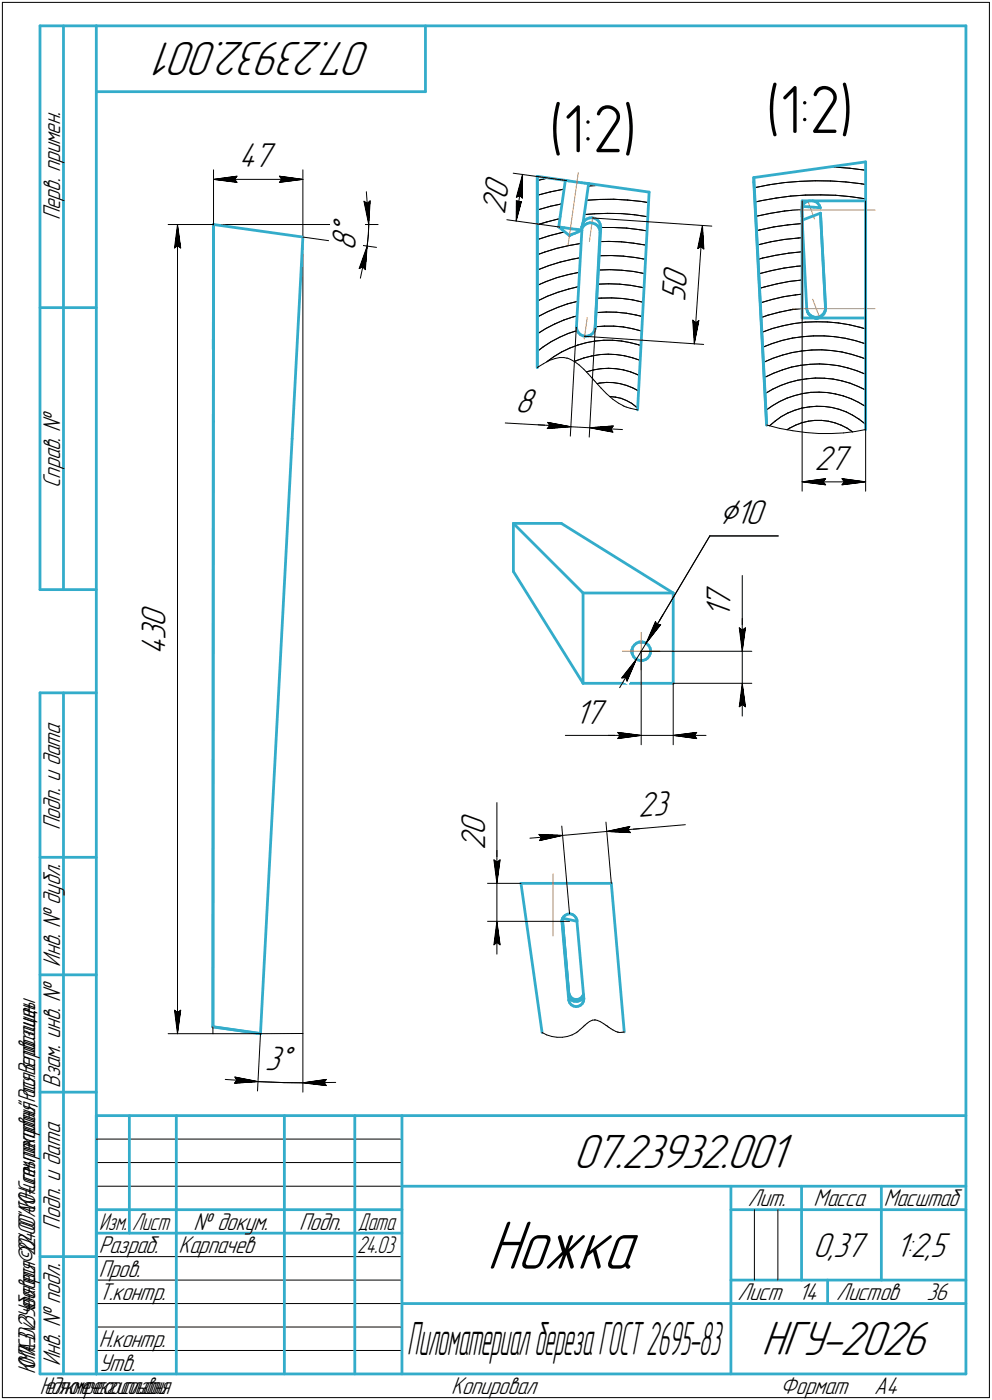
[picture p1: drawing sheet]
<svg xmlns="http://www.w3.org/2000/svg" width="211mm" height="298mm" viewBox="0 0 211 298" stroke-linecap="round" stroke-linejoin="round" font-family="sans-serif">
<defs><g id="words">
<text font-size="15.6" x="103.6" y="270.1">Ножка</text>
<g font-size="14.6">
<text x="163" y="28.3">(1:2)</text>
<text x="116.9" y="32.4">(1:2)</text>
</g>
<g font-size="10.9">
<text x="79" y="9" transform="rotate(-180 79 9)">07.23932.001</text>
<text x="122" y="248.5">07.23932.001</text>
<text x="162" y="288.5">НГУ-2026</text>
</g>
<text font-size="10.4" x="86.6" y="288.5">ПиломатериалберезаГОСТ2695-83</text>
<text font-size="8.5" x="153" y="111.5">⌀10</text>
<g font-size="7.8">
<text x="50.8" y="35.6">47</text>
<text x="107.4" y="45.8" transform="rotate(-82 107.4 45.8)">20</text>
<text x="75.5" y="53.5" transform="rotate(-86 75.5 53.5)">8°</text>
<text x="145.8" y="64.3" transform="rotate(-86 145.8 64.3)">50</text>
<text x="109.6" y="87.6" transform="rotate(3 109.6 87.6)">8</text>
<text x="173.3" y="100">27</text>
<text x="155.4" y="131.6" transform="rotate(-90 155.4 131.6)">1</text>
<text x="155.4" y="129.5" transform="rotate(-90 155.4 129.5)">7</text>
<text x="35.2" y="136.2" transform="rotate(-90 35.2 136.2)">3</text>
<text x="35.2" y="133.4" transform="rotate(-90 35.2 133.4)">0</text>
<text x="35.2" y="139.4" transform="rotate(-90 35.2 139.4)">4</text>
<text x="122.3" y="154">17</text>
<text x="135.8" y="173.9" transform="rotate(-5 135.8 173.9)">23</text>
<text x="103.2" y="177.8" transform="rotate(-90 103.2 177.8)">0</text>
<text x="103.2" y="181" transform="rotate(-90 103.2 181)">2</text>
<text x="56.4" y="227.8" transform="rotate(2 56.4 227.8)">3°</text>
<text x="173" y="267.5">0,37</text>
<text x="190.5" y="267.5">1:2,5</text>
</g>
<g font-size="5.5">
<text x="12.8" y="46.9" transform="rotate(-90 12.8 46.9)">Перв. примен.</text>
<text x="12.8" y="103.8" transform="rotate(-90 12.8 103.8)">Справ. №</text>
<text x="12.8" y="176.7" transform="rotate(-90 12.8 176.7)">Подп. и дата</text>
<text x="12.8" y="205.8" transform="rotate(-90 12.8 205.8)">Инв. № дубл.</text>
<text x="12.8" y="231.6" transform="rotate(-90 12.8 231.6)">Взам. инв. №</text>
<text x="159.1" y="256.8">Лит.</text>
<text x="173.1" y="256.8">Масса</text>
<text x="188" y="256.8">Масштаб</text>
<text x="12.8" y="261.7" transform="rotate(-90 12.8 261.7)">Подп. и дата</text>
<text x="41.2" y="261.8">№ докум.</text>
<text x="63.6" y="261.8">Подп.</text>
<text x="21" y="266.8">Разраб.</text>
<text x="38" y="266.8">Карпачев</text>
<text x="21" y="271.8">Пров.</text>
<text x="21" y="276.8">Т.контр.</text>
<text x="156.9" y="276.8">Лист</text>
<text x="169.9" y="276.8">14</text>
<text x="177.9" y="276.8">Листов</text>
<text x="197.1" y="276.8">36</text>
<text x="21" y="286.8">Н.контр.</text>
<text x="12.8" y="290.8" transform="rotate(-90 12.8 290.8)">Инв. № подл.</text>
<text x="21" y="291.8">Утв.</text>
<text x="96" y="296.8">Копировал</text>
<text x="166" y="296.8">Формат</text>
<text x="186" y="296.8">A4</text>
</g>
<g font-size="5.4">
<text x="21.1" y="261.8">Изм.</text>
<text x="28.1" y="261.8">Лист</text>
<text x="76.1" y="261.8">Дата</text>
<text x="76" y="266.8">24.03</text>
<text x="7.5" y="292.5" transform="rotate(-90 7.5 292.5)">КОМПАС-3Dv23Учебнаяверсия©2024ООО&quot;АСКОН-Системыпроектирования&quot;,Россия.Всеправазащищены.</text>
<text x="8.5" y="296.7">Недлякоммерческогоиспользования</text>
</g>
</g></defs>
<g fill="none" stroke="#33acca" stroke-width=".59">
<path d="M8.5 5.5v120zM8.5 5.5h12zM13.5 5.5v120zM20.5 5.5v287zM20.5 5.5h185zM20.5 19.5h70zM90.5 5.5v14zM205.5 5.5v287zM114.3 37.5v40.7zM114.3 37.5l6 .9zM114.3 37.6v40.6zM114.3 37.5h.1"/>
<path d="M120.3 38.4l-1.1 7.7zM120.3 38.4h.1M120.3 38.4h.3zM120.6 38.4l.4 .1zM121 38.5l1.8 .3zM122.8 38.8l1 .1zM123.8 38.9l.6 .1zM124.4 39h.4zM124.8 39l.3 .1zM125.2 39.1h.1M125.2 39.1l-1.2 8.4zM125.2 39.1l12.9 1.8z"/>
<path d="M160.4 37.8l2.7 52.7zM160.4 37.8l23.7-3.3zM160.4 37.8v1zM160.4 38.8l2.7 51.7zM184.1 34.5v8.3zM45.4 47.9v41.8zM45.4 54.9v1.2zM45.4 54.6v.3zM45.4 54.4v.2zM45.4 54.4h.1M45.4 54.5v.2zM45.4 54.7v.5z"/>
<path d="M45.4 55.2v.6zM45.4 55.8v16.8zM45.4 47.8l19 2.7zM45.4 47.8h.1M45.4 47.8v42zM45.4 56.1v16.8zM64.4 50.5l-2.3 42.9zM118.9 48.3l.7 .6zM118.9 48.3h.1zM119 48.3l.4 .1zM119.2 46.1l-.3 2.2zM119.4 48.4l.6 .1z"/>
<path d="M119.6 48.9l1.5 1.2zM120 48.5l1.7 .2zM121.1 50.1h.1M121.2 50.1h.1M121.3 50.1l.1-.1zM121.4 50l.3-.1zM121.7 48.7l.9 .1zM121.7 49.9l.6-.2zM122.3 49.7l.6-.3zM122.6 48.8l.5 .1zM122.9 49.4l.9-.4zM123.1 48.9l.4 .1z"/>
<path d="M123.5 49h.2zM123.8 49h.1M123.8 49l-1.2 20.5zM123.8 48.4h.1M123.8 48.3h.1M123.8 48.5l-.1 .5zM123.8 48.5h.1M123.9 47.8l-.1 .4zM124 47.6l-.1 .2zM124 47.5v.1zM124 48.2l-.2 .5zM124 48.2l.5-.4z"/>
<path d="M124.4 46.9l-.4 .6zM124.4 46.9l.4-.3zM124.5 47.8l.5-.3zM124.8 46.6l.6-.2zM125 47.5l.5-.1zM125.4 46.4h.5zM125.5 47.4l.6 .1zM125.9 46.4l.6 .1zM126.1 47.5l.6 .2zM126.5 46.5l.5 .3zM126.7 47.7l.4 .3zM127 46.8l.4 .4z"/>
<path d="M127.1 48l.3 .5zM127.4 47.2l.3 .5zM127.4 48.5l.2 .6zM127.6 49.5l-1 20.6zM127.6 49.1v.4zM127.7 47.7l.1 .6zM127.8 48.3v.2zM127.8 48.5l-1.2 21.2zM138.1 40.9l-2.5 46.3zM170.6 44.8h.1M170.6 44.8v1.3zM170.6 42.8v1.4z"/>
<path d="M170.6 42.8h1.8zM170.6 46.1v21.6zM170.6 44.2v.6zM170.6 46.9l1 18.8zM170.6 46.9l3.9-1.5zM170.6 44.2v1.9zM170.6 43.9l1.4 .1zM170.8 43.6l-.2 .3zM171.1 43.2l.5-.3zM171.1 43.2l-.3 .4zM171.6 42.9l.6-.1zM172 44l1.1 .1z"/>
<path d="M172.4 42.8h.4zM172.8 42.8h11.3zM172.9 42.8l.6 .1zM173.1 44.1l1 .1zM173.5 42.9l.4 .3zM173.9 43.2l.4 .5zM174.1 44.2h.4zM174.3 43.7l.1 .2zM174.4 43.9l.1 .3zM174.5 45.4l1.1 20zM174.5 45.4l1.1 20.1zM184.1 42.8v1.9z"/>
<path d="M184.1 44.7v21zM8.5 65.5h12zM45.4 72.6v1.1zM45.4 73.7v.5zM45.4 74.2v.1zM45.4 74.3h.1M45.4 74v.3zM45.4 73.5v.5zM45.4 72.9v.6zM122.6 69.8l.2 .6zM122.6 69.5v.3zM122.8 70.4l.3 .4z"/>
<path d="M123.1 70.8l.4 .4zM123.5 71.2l.5 .3zM124 71.5l.6 .1zM124.6 71.6l.6-.1zM125.2 71.5l.5-.2zM125.7 71.3l.5-.4zM126.4 70.4l-.2 .5zM126.6 69.7v.1zM126.6 69.8l-.2 .6zM170.6 67.7h2.7zM171.6 65.7l.1 .6zM171.7 66.3l.3 .5z"/>
<path d="M171.7 66.3h.1M172 66.8l.5 .4zM172 66.8l.5 .5zM172.5 67.2l.5 .2zM172.5 67.3l.5 .3zM173 67.4l.5 .2zM173 67.6l.6 .1zM173.3 67.7h.6zM173.3 67.7h.3zM173.5 67.6l.6-.1zM173.7 67.7h.1M173.6 67.7h.1"/>
<path d="M173.7 67.7h.1zM173.8 67.7h.3zM173.8 67.7l.5-.1zM173.9 67.7h.2zM174.1 67.7h10zM174.1 67.5l.6-.2zM174.3 67.6l.5-.3zM174.7 67.3l.4-.4zM174.8 67.3l.5-.5zM175.4 66.4l-.3 .5zM175.5 66.3l-.2 .5zM175.6 65.9l-.2 .5z"/>
<path d="M175.6 65.4v.5zM175.6 65.5v.2zM175.6 65.7l-.1 .6zM184.1 67.7v23.7zM184.1 65.7v2zM45.4 89.7l-.1 128.9zM45.4 89.8l-.1 128.8zM62.1 93.4l-6.7 126.6zM109.2 111.4h10.2zM109.2 111.4v10.3zM109.2 111.4l14.8 14.8zM119.4 111.4l23.8 14.8z"/>
<path d="M8.5 125.5h12zM109.2 121.7l14.8 23.8zM124 126.2v19.3zM124 126.2h19.2zM134.4 138.6l.1 .6zM134.5 138.3l-.1 .3zM134.5 138.3v.1zM134.5 138.4v.1zM134.5 138.5v.1zM134.5 138.6v.2zM134.5 138.8v.1zM134.5 138.9v.2z"/>
<path d="M134.5 139.2l.2 .5zM134.6 137.8l-.1 .5zM134.7 139.7l.4 .5zM135 137.3l.4-.4zM135 137.3l-.4 .5zM135.4 136.9l.5-.2zM135.9 136.7h.6zM136 136.7h.3zM136.3 136.7h.3zM136.5 136.7h.6zM136.6 136.7h.2zM137.1 136.7l.5 .3z"/>
<path d="M137.6 137l.4 .4zM138 137.4l.3 .6zM138.1 139.6l-.3 .5zM138.3 138l.1 .5zM138.3 139.1l-.2 .5zM138.4 138.5l-.1 .6zM143.2 126.2v19.3zM8.5 147.5v145zM8.5 147.5h12zM13.5 147.5v145zM124 145.5h19.2zM135.1 140.2l.5 .3z"/>
<path d="M135.6 140.5l.6 .1zM136.2 140.6h.6zM136.8 140.6l.5-.2zM137.3 140.4l.5-.3zM8.5 182.5h12zM110.8 188l4.5 31.8zM110.8 188h19.2zM119.5 196.1v.2zM119.5 196.3l1.5 16.6zM119.6 195.8v.2zM119.6 195.7l1.4 16.2zM119.6 195.6l1.4 15.9z"/>
<path d="M119.6 195.6l-.1 .5zM119.6 195.6l1.4 15.7zM119.7 195.5l3.1 .6zM119.9 195.2l-.3 .4zM119.9 195.2l.4-.4zM120.3 194.8l.4-.2zM120.7 194.6l.5-.1zM121.2 194.5l.6 .1zM121.8 194.6l.4 .3zM122.2 194.9l.3 .4zM122.5 195.3l.2 .5zM122.7 195.8v.2z"/>
<path d="M122.7 196l1.5 16.6zM130 188l2.8 31.7zM8.5 207.5h12zM45.3 218.6l10.1 1.4zM45.3 218.6h.1M121 211.3v.2zM121 211.9l.1 .3zM121 212.9v.1zM121 211.5v.1zM121 211.5l.2 .5zM121 211.6l.1 .3zM121 213l.2 .5z"/>
<path d="M121.1 212.2l.2 .4zM121.1 211.9l.3 .5zM121.2 213.5l.3 .4zM121.2 212l.3 .4zM121.3 212.6l.3 .3zM121.4 212.4l.4 .4zM121.5 212.4l.5 .3zM121.5 213.9l.5 .3zM121.6 212.9l.5 .2zM121.8 212.8l.5 .2zM122 212.7l.5 .1zM122 214.2l.5 .1z"/>
<path d="M122.1 213.1h.5zM122.3 213l.5 .1zM122.5 212.8l.5-.1zM122.5 214.3l.5-.1zM122.6 213.1h.2zM122.8 213.1l.3-.1zM122.8 213.1h.2zM123 212.7l.5-.2zM123 214.2l.5-.2zM123 213.1h.1zM123.1 213l.4-.3zM123.1 213.1l.5-.2z"/>
<path d="M123.5 214l.4-.3zM123.9 212.1l-.4 .4zM123.9 212.3l-.4 .4zM124 212.6l-.4 .3zM124.1 211.7l-.2 .4zM124.1 211.8l-.2 .5zM124.1 213.2l-.2 .5zM124.2 212.1l-.2 .5zM124.2 212.6v.1zM124.2 212.7l-.1 .5zM8.5 232.5h12zM20.5 237.5h185z"/>
<path d="M20.5 237.5v55zM27.5 237.5v25zM37.5 237.5v55zM55.4 220h.1M60.5 237.5v55zM75.5 237.5v55zM85.5 237.5v55zM20.5 257.5h65zM85.5 252.5h120zM155.5 252.5v40zM155.5 257.5h15zM170.5 252.5v20z"/>
<path d="M170.5 257.5h35zM187.5 252.5v20zM8.5 267.5h12zM20.5 262.5h65zM85.5 277.5h70zM155.5 277.5h50zM155.5 272.5h50zM176.1 272.5v5zM8.5 292.5h12zM20.5 292.5h185z"/>
</g>
<g fill="none" stroke="#000" stroke-width=".21">
<path d="M.5 .5v297zM.5 .5h210zM210.5 .5v297zM45.4 36.2v11.7zM45.4 38.2l5-.7zM45.4 38.2l5 .6zM45.4 38.2h19zM49.9 38.2l.5 .6zM50.4 37.5l-.5 .7zM59.4 38.8l5-.6zM59.4 37.5l.5 .7zM59.4 37.5l5 .7z"/>
<path d="M59.9 38.2l-.5 .6zM64.4 36.2v11.6zM109.2 36.9l11.3 1.5zM111.2 37.1l-.1 5.1zM111.2 37.1l-1.3 4.9zM111.2 37.1l-1.4 9.9zM114.3 38.4l2.3-.5zM125.1 39.6l2.5-.1zM160.5 40l3.2-.7zM163.7 39.3l3.2-.4zM166.9 38.9l3.3-.3zM170.2 38.6l3.2-.1z"/>
<path d="M173.4 38.5h3.3zM176.6 35.5l.9 .1zM176.7 38.5l3.3 .2zM177.5 35.6l3.3 .2zM180 38.7l3.2 .4zM180.8 35.8l3.3 .4zM183.2 39.1l.9 .2zM35.8 47.8h9.6zM37.1 52.8l.7-.5zM37.8 47.8l.6 5zM37.8 52.3l.6 .5zM37.8 47.8l-.7 5z"/>
<path d="M37.8 47.8v172.2zM45.4 47.8h19zM64.4 50.5v169.5zM64.4 47.8v2.7zM64.4 50.5l15.7 2.2zM64.4 47.8h16zM76.4 57.1l.8-.3zM77.2 56.8l.5 .6zM77.4 42.8l.7 .5zM77.4 42.8l1 5zM77.9 40.8l.5 7zM78.1 52.4l-1.7 4.7z"/>
<path d="M78.1 52.4l-.4 5zM78.1 52.4l-1.4 6.8zM78.1 43.3l.6-.5zM78.4 50l-.3 2.4zM78.4 47.8v2.2zM78.7 42.8l-.3 5zM107.8 46.8l11.3 1.5zM109.9 42l-.1 5zM109.9 42l.5 .6zM109.9 42l.7-.4zM110.4 42.6l.7-.4zM110.6 41.6l.5 .6z"/>
<path d="M111.1 42.2l-1.3 4.8zM114.3 57.5l2.4-.9zM114.3 54.2l1.5-.5zM114.3 51l2.6-.8zM114.3 47.8l2-.6zM114.3 44.7l2.8-.8zM114.3 41.6l2.8-.7zM115.8 53.7l2.6-.8zM116.2 59.9l2.3-.8zM116.3 47.2l2.8-.7zM116.7 56.6l2.5-.8zM116.9 50.2l2.7-.7z"/>
<path d="M117.1 40.9l2.9-.6zM117.1 43.9l2.4-.5zM118.4 52.9l2.6-.6zM118.5 59.1l2.4-.6zM119.2 55.8l2.5-.6zM119.6 49.5l.6-.1zM120.9 58.5l2.4-.5zM121 52.3l2.6-.5zM121.7 55.2l1.7-.3zM124.3 45.7l2.1-.2zM124.7 42.6l2.9-.1zM126.1 46.4l25.3 1.7z"/>
<path d="M126.4 45.5l2.9-.1zM127.3 57.5h.1M127.3 57.5l2.5-.1zM127.5 54.4h2.5zM127.6 51.4h1.9zM127.6 42.5l3-.1zM127.8 48.4h2.8zM129.3 45.4l2.9 .1zM129.5 51.4l2.7 .1zM129.8 57.4l2.5 .1zM130 54.4l2.6 .1zM130.6 48.4l2.7 .2z"/>
<path d="M130.6 42.4l2.9 .2zM132.2 45.5l2.8 .2zM132.2 51.5l2.6 .3zM132.3 57.5l2.4 .3zM132.6 54.5l2.6 .3zM133.3 48.6l2.8 .3zM133.5 42.6l2.9 .3zM134.7 57.8l2.5 .5zM134.8 51.8l2.7 .4zM135 45.7l2.8 .4zM135.2 54.8l2.1 .4zM136.1 48.9l1.5 .2z"/>
<path d="M136.4 42.9l1.6 .2zM148.4 52.9l.7-.4zM149.1 52.5l.6 .5zM149.4 48l.3 5zM149.4 48l-1 4.9zM149.4 48l-1.7 25.2zM160.7 43l1.3-.3zM160.8 46.1l3-.7zM161 49.1l.7-.2zM161.1 52.2l2.9-.7zM161.3 55.2l.9-.3zM161.4 58.3l2.7-.7z"/>
<path d="M161.7 48.9l2.9-.6zM162 42.7l3.1-.5zM162.2 54.9l2.8-.5zM163.8 45.4l3.1-.5zM164 51.5l2.9-.5zM164.1 57.6l2.7-.5zM164.6 48.3l3-.4zM165 54.4l2.8-.5zM165.1 42.2l3.1-.5zM166.8 57.1l2.7-.4zM166.9 51l2.9-.3zM166.9 44.9l3.1-.3z"/>
<path d="M167.6 47.9l3-.3zM167.8 53.9l2.8-.3zM168 59.9l2.6-.3zM168.2 41.7l3.2-.2zM169.5 56.7l1.1-.1zM169.8 50.7l.8-.1zM170 44.6h.6zM170.6 42.8v61.8zM171.4 41.5h3.2zM174.6 41.5l3.2 .1zM177.8 41.6l3.2 .3zM181 41.9l3.1 .4z"/>
<path d="M184.1 42.8v61.8zM114.3 74.8l1.3-1zM114.3 71.1l1.8-1.2zM114.3 67.5l.3-.1zM114.3 64.1l2.1-1zM114.3 60.7l1.9-.8zM114.3 78.2l1.3-.8zM114.6 67.4l1.9-1.1zM115.6 73.8l1.7-1.1zM115.6 77.4l1.3-.7zM116.1 69.9l1.9-.9zM116.3 77l1.6-1.1z"/>
<path d="M116.4 63.1l2.3-.9zM116.5 66.3l2.1-.9zM116.9 76.7l1.2-.4zM117.3 72.7l1.7-.9zM117.9 75.9l1.6-1zM118 69l2-.9zM118.1 76.3l.9-.2zM118.6 65.4l2.1-.7zM118.7 62.2l2.2-.6zM119 71.8l1.9-.8zM119 76.1h1zM119.5 74.9l1.7-.8z"/>
<path d="M120 68.1l2-.7zM120 76.1l.6 .1zM120.6 76.2h.1zM120.7 76.2l.2 .1zM120.7 64.7l2.2-.6zM120.9 71l1.9-.6zM120.9 61.6l2.2-.6zM120.9 76.3l.5 .2zM121.2 74.1l1.7-.7zM121.4 76.5l.9 .5zM122 67.4l.8-.1zM122.2 77l.4-.2z"/>
<path d="M122.3 77l.9 .7zM122.6 76.8l1.6-.6zM122.6 69.6l-1.3 23.2zM122.9 73.4l1.9-.5zM123.2 77.7l1 .9zM124.2 76.2l1.7-.4zM124.2 78.6l.9 1zM124.3 71.6l25.4 1.7zM124.8 79.2l1.5-.5zM124.8 72.9l1.8-.3zM125.1 79.6l.5 .5zM125.9 75.8l1.7-.3z"/>
<path d="M126.3 78.7l1.5-.2zM126.6 72.6l1.9-.2zM126.6 69.8l-1.3 23.2zM126.7 69.6l1.9-.2zM126.8 66.5l2.1-.1zM127 63.5h.9zM127.1 60.5l2.4-.1zM127.6 75.5l1.8-.1zM127.8 78.5l1.7-.1zM127.9 63.5l2.2-.1zM128.5 72.4h1.8zM128.6 69.4h2z"/>
<path d="M128.9 66.4l2.2 .1zM129.4 75.4l1.7 .1zM129.5 78.4l1.5 .1zM129.5 60.4l2.4 .1zM130.1 63.4l2.3 .1zM130.3 72.4l1.9 .2zM130.6 69.4l2 .2zM131 78.5l1.6 .2zM131.1 66.5l2.1 .2zM131.1 75.5l1.7 .2zM131.9 60.5l2.3 .2zM132.2 72.6l1.9 .3z"/>
<path d="M132.4 63.5l2.2 .3zM132.6 69.6l2 .4zM132.6 78.7l1.6 .5zM132.8 75.7l1.7 .5zM133.2 66.7l2.1 .4zM134.1 72.9l1.8 .5zM134.2 79.2l1.4 .6zM134.2 60.7l2.3 .5zM134.5 76.2l1.7 .5zM134.6 70l1.9 .5zM134.6 63.8l2.2 .5zM135.3 67.1l1.4 .3z"/>
<path d="M135.6 79.8l.4 .1zM135.9 73.4l.5 .2zM136.5 61.2l.5 .1zM147.4 68.2l.3 5zM147.4 68.2l.6 .5zM148 68.7l.7-.5zM148.7 68.2l-1 5zM161.6 61.4l1.2-.4zM161.8 64.5l2.4-.7zM161.9 67.6l1.5-.5zM162.1 70.7l2.2-.8zM162.3 73.9l1.9-.7z"/>
<path d="M162.4 77.1l2-.8zM162.8 61l2.6-.6zM163.4 67.1l2.4-.6zM164.2 73.2l2.2-.7zM164.2 63.8l2.5-.6zM164.3 69.9l2.3-.6zM164.4 76.3l2-.7zM164.5 79.5l2-.8zM165.4 60.4l2.6-.5zM165.8 66.5l2.4-.5zM166.4 72.5l2.2-.5zM166.4 75.6l2.1-.5z"/>
<path d="M166.5 78.7l1.9-.6zM166.6 69.3l2.3-.4zM166.7 63.2l2.5-.4zM168.2 66l2.4-.3zM168.4 78.1l1.9-.3zM168.5 75.1l2.1-.4zM168.6 72l2.2-.3zM168.9 68.9l2.4-.3zM169.2 62.8l1.4-.2zM170.3 77.8l2-.2zM170.6 74.7l2.1-.2zM170.8 71.7l2.3-.2z"/>
<path d="M171.3 68.6l2.3-.1zM172.3 77.6l2.1-.1zM172.7 74.5h2.1zM173.1 71.5h2.2zM173.6 68.5h2.4zM174.4 77.5l2 .1zM174.8 74.5l2.2 .1zM175.3 71.5l2.2 .2zM176 68.5l2.4 .2zM176.4 77.6l2 .3zM177 74.6l2.1 .3zM177.5 71.7l2.3 .3z"/>
<path d="M178.4 68.7l2.3 .4zM178.4 77.9l1.9 .4zM179.1 74.9l2.1 .5zM179.8 72l2.2 .5zM180.3 78.3l1.9 .6zM180.7 69.1l2.3 .6zM181.2 75.4l2 .7zM182 72.5l2.1 .7zM182.2 78.9l1.9 .8zM183 69.7l1.1 .3zM183.2 76.1l.9 .3zM107.5 90l9 .6z"/>
<path d="M114.5 90.4l7 .4zM116.4 91.2l5.1-.4zM116.5 90.6l5 .2zM116.5 89.9l5 .9zM116.5 89.9l.5 .7zM117 90.6l-.6 .6zM121.5 90.8l3.9 .3zM125.4 91.1l5 .9zM125.4 91.1l5.1-.4zM125.4 91.1l7 .3zM125.6 80.1l.3 .3zM125.9 80.4l.3 .3z"/>
<path d="M126.2 80.7l.1 .2zM126.3 80.9l.1 .1zM126.4 81l.2 .2zM126.6 81.2l.5 .5zM127 81.7l.6-.2zM127.1 81.7l.8 .9zM127.6 81.5l1.4-.1zM127.9 82.6l1.1 1.2zM129 83.8l1.4 1.2zM129 81.4h1.5zM129.7 84.4l1.2 .1zM129.9 91.3l.5 .7z"/>
<path d="M130.4 85l1.2 .9zM130.5 81.4l1.4 .3zM130.5 90.7l-.6 .6zM130.9 84.5l1.2 .3zM131.6 85.9l.9 .4zM131.9 81.7l1.4 .3zM132.1 84.8l1.2 .5zM132.5 86.3l.1 .1zM132.6 86.4l.2 .1zM132.8 86.5l.4 .2zM133.2 86.7l.9 .2zM133.3 85.3l1.1 .6z"/>
<path d="M133.3 82l1.3 .5zM134.1 86.9l1.3 .3zM134.4 85.9l.9 .7zM134.6 82.5l1.2 .7zM135.3 86.6l.3 .3zM135.4 87.2h.2zM162.6 80.4l.1-.1zM162.7 80.3l1.8-.8zM162.8 83.8l1.6-1zM162.9 87.3l1.4-.9zM163.1 90.5l2.7 .7zM163.7 90.6l1.2-1z"/>
<path d="M164.3 86.4l1.6-.9zM164.4 82.8l1.7-.8zM164.9 89.6l1.3-.9zM165.8 91.2l2.9 .5zM165.9 85.5l1.5-.7zM166.1 82l1.8-.6zM166.2 88.7l1.4-.8zM167.4 91.5l.6-.4zM167.4 84.8l1.7-.6zM167.6 87.9l1.5-.6zM167.9 81.4l1.8-.5zM168 91.1l1.2-.6z"/>
<path d="M168.7 91.7l2.7 .4zM169.1 87.3l1.5-.4zM169.1 84.2l1.7-.4zM169.2 90.5l1.4-.5zM169.7 80.9l1.9-.3zM170.6 90l1.4-.3zM170.6 86.9l1.6-.3zM170.8 83.8l1.7-.3zM171.4 92.1l2.8 .2zM171.6 80.6l1.8-.1zM172 89.7l1.4-.2zM172.2 86.6l1.6-.1z"/>
<path d="M172.5 83.5h1.7zM173.4 89.5h1.4zM173.4 80.5h1.9zM173.8 86.5h1.6zM174.2 92.3h2.7zM174.2 83.5l1.8 .1zM174.8 89.5l1.4 .2zM175.3 80.5l1.9 .2zM175.4 86.5l1.6 .2zM176 83.6l1.7 .3zM176.2 89.7l1.4 .3zM176.9 92.3l2.6-.1z"/>
<path d="M177 86.7l1.5 .4zM177.2 80.7l1.9 .4zM177.6 90l1.3 .5zM177.7 83.9l1.7 .4zM178.5 87.1l1.5 .6zM178.9 90.5l1.3 .6zM179.1 81.1l1.7 .5zM179.4 84.3l1.7 .6zM179.5 92.2l2.4-.3zM180 87.7l1.4 .7zM180.2 91.1l1.2 .8zM180.8 81.6l1.8 .7z"/>
<path d="M181.1 84.9l1.5 .7zM181.4 88.4l1.4 .8zM181.9 91.9l2.2-.5zM182.6 85.6l1.5 .9zM182.6 82.3l1.5 .7zM182.8 89.2l1.2 1zM184 90.2l.1 .1zM151 114.1l-13.5 22.8zM151 114.1h14.6zM170.6 102.6l5-.7zM170.6 102.6l5 .6zM170.6 102.6h13.5z"/>
<path d="M175.1 102.6l.5 .6zM175.6 101.9l-.5 .7zM179.1 103.2l5-.6zM179.1 101.9l.5 .7zM179.1 101.9l5 .7zM179.6 102.6l-.5 .6zM136.4 138.6v19.9zM136.4 138.6h23.5zM137.5 136.9l-2.1 3.4zM139.4 132.3l.3 .8zM139.4 132.3l-1.9 4.6zM139.7 133.1l.8-.1z"/>
<path d="M140.5 133l-3 3.9zM141 130.9l-3.5 6zM157.3 133.6l.6 .6zM157.3 133.6l.6 5zM157.9 133.6v5zM157.9 122.5v11.1zM157.9 134.2l.7-.6zM157.9 131.7v6.9zM157.9 138.6v6.9zM158.6 133.6l-.7 5zM120.3 156.5h11.1zM129.4 156.5h7z"/>
<path d="M131.4 156.5h5zM131.4 155.9l5 .6zM131.4 155.9l.5 .6zM131.4 157.2l5-.7zM131.9 156.5l-.5 .7zM132.2 144.3l.9-.1zM133.1 144.2l.3 .8zM135.4 140.3l-3.2 4zM135.4 140.3l-2 4.7zM135.4 140.3l-3.6 6.1zM136.4 156.5h6.8zM143.2 145.5v13z"/>
<path d="M143.2 145.5h16.7zM143.2 156.5l5 .7zM143.2 156.5l5-.6zM143.2 156.5h7zM147.7 156.5l.5 .7zM148.2 155.9l-.5 .6zM157.3 150.5l.6-.6zM157.9 145.5l-.6 5zM157.9 149.9l.7 .6zM157.9 145.5l.7 5zM157.9 145.5v6.9zM105.7 170.9v12.1z"/>
<path d="M112.7 178.4l7-.6zM114.6 177.6l5.1 .2zM114.6 177.6l.6 .6zM114.8 178.9l4.9-1.1zM115.2 178.2l-.4 .7zM119.5 175.9l1.7 18.6zM119.7 177.8l9.4-.8zM128.9 175l1.1 13zM129.1 177l5-.4zM129.1 177l5 .2zM129.1 177l4.9-1.1zM129.1 177l7-.6z"/>
<path d="M133.6 176.6l.5 .6zM134 175.9l-.4 .7zM134.1 176.6l11.7-1zM103.7 188h7.1zM103.7 196.1h17.5zM105.1 183l.6 .6zM105.1 183l.6 5zM105.7 183v5zM105.7 183.6l.7-.6zM105.7 181v7zM105.7 196.1l-.6 5zM105.7 196.1l.7 5z"/>
<path d="M105.7 196.1v7zM105.7 188v8.1zM106.4 183l-.7 5zM37.1 215.1l.7 4.9zM37.1 215.1l.7 .5zM37.8 215.6l.6-.5zM38.4 215.1l-.6 4.9zM45.3 218.6v1.4zM105.1 201.1l.6-.5zM105.7 200.6l.7 .5zM115.3 219.8l1 .5zM122.6 219.8h.1"/>
<path d="M122.6 219.8l.2-.1zM122.8 219.7l.2-.2zM123 219.5l.4-.3zM123.4 219.2l.3-.3zM123.7 218.9l.2-.2zM123.9 218.7l.2-.1zM124.1 218.6l.1-.2zM124.2 218.4l.3-.2zM124.5 218.2l.4-.4zM124.9 217.8l.5-.3zM125.4 217.5l.6-.3zM126 217.2l.4-.1z"/>
<path d="M126.4 217.1h.1M126.5 217.1h.2zM126.7 217.1l.3 .1zM127 217.2l.7 .3zM127.7 217.5l.7 .4zM128.4 217.9l.5 .3zM128.9 218.2l.2 .2zM129.1 218.4h.1zM129.2 218.4h.1M129.2 218.5l.1 .1zM129.3 218.6l.2 .1zM129.5 218.7l.2 .1z"/>
<path d="M129.7 218.8l.3 .2zM130 219l.4 .2zM130.4 219.2l.6 .4zM131 219.6l.4 .1zM131.4 219.7h.1M131.4 219.7l.2 .1zM131.6 219.8h.2zM131.8 219.8h.5zM132.3 219.8l.5-.1zM35.8 220h9.5zM45.3 220h10.1zM47.9 229.8l7 .5z"/>
<path d="M49.9 230.6l5-.3zM50 229.3l4.9 1zM50 229.3l.4 .7zM50.4 230l-.5 .6zM54.9 230.3l5.5 .2zM55.4 220h9zM55.4 220l-.6 12.2zM60.4 230.5h4zM64.4 220v12.5zM64.4 230.5l5 .6zM64.4 230.5l5-.7zM64.4 230.5l7-.1z"/>
<path d="M68.9 230.4l.5 .7zM69.4 229.8l-.5 .6zM116.3 220.3l1.1 .3zM117.4 220.6l1.1 .2zM118.5 220.8h1.1zM119.6 220.8l1.1-.2zM120.7 220.6l1-.3zM121.7 220.3l.9-.5zM20.5 247.5h65zM20.5 252.5h65zM20.5 242.5h65zM160.5 257.5v15z"/>
<path d="M165.5 257.5v15zM20.5 267.5h65zM20.5 272.5h65zM20.5 277.5h65zM.5 297.5h210zM20.5 282.5h65zM20.5 287.5h65z"/>
</g>
<g fill="#fff" stroke="#fff" stroke-width=".21">
<path d="M29.6 128.4h7.2zM29.6 128.5h7.2zM29.6 128.5h7.2zM29.6 128.6h7.2zM29.6 128.6h7.2zM29.6 128.7h7.2zM29.6 128.7h7.2zM29.6 128.7h7.2zM29.6 128.8h7.2zM29.6 128.8h7.2zM29.6 128.9h7.2zM29.6 128.9h7.2zM29.6 128.9h7.2zM29.6 129h7.2zM29.6 129h7.2zM29.6 129.1h7.2zM29.6 129.1h7.2zM29.6 129.2h7.2zM29.6 129.2h7.2zM29.6 129.2h7.2zM29.6 129.3h7.2zM29.6 129.3h7.2zM29.6 129.4h7.2zM29.6 129.4h7.2zM29.6 129.5h7.2zM29.6 129.5h7.2zM29.6 129.5h7.2zM29.6 129.6h7.2zM29.6 129.6h7.2zM29.6 129.7h7.2zM29.6 129.7h7.2zM29.6 129.8h7.2zM29.6 129.8h7.2zM29.6 129.8h7.2zM29.6 129.9h7.2zM29.6 129.9h7.2zM29.6 130h7.2zM29.6 130h7.2zM29.6 130h7.2zM29.6 130.1h7.2zM29.6 130.1h7.2zM29.6 130.2h7.2zM29.6 130.2h7.2zM29.6 130.3h7.2zM29.6 130.3h7.2zM29.6 130.3h7.2zM29.6 130.4h7.2zM29.6 130.4h7.2zM29.6 130.5h7.2zM29.6 130.5h7.2zM29.6 130.6h7.2zM29.6 130.6h7.2zM29.6 130.6h7.2zM29.6 130.7h7.2zM29.6 130.7h7.2zM29.6 130.8h7.2zM29.6 130.8h7.2zM29.6 130.9h7.2zM29.6 130.9h7.2zM29.6 130.9h7.2zM29.6 131h7.2zM29.6 131h7.2zM29.6 131.1h7.2zM29.6 131.1h7.2zM29.6 131.1h7.2zM29.6 131.2h7.2zM29.6 131.2h7.2zM29.6 131.3h7.2zM29.6 131.3h7.2zM29.6 131.4h7.2zM29.6 131.4h7.2zM29.6 131.4h7.2zM29.6 131.5h7.2zM29.6 131.5h7.2zM29.6 131.6h7.2zM29.6 131.6h7.2zM29.6 131.7h7.2zM29.6 131.7h7.2zM29.6 131.7h7.2zM29.6 131.8h7.2zM29.6 131.8h7.2zM29.6 131.9h7.2zM29.6 131.9h7.2zM29.6 132h7.2zM29.6 132h7.2zM29.6 132h7.2zM29.6 132.1h7.2zM29.6 132.1h7.2zM29.6 132.2h7.2zM29.6 132.2h7.2zM29.6 132.2h7.2zM29.6 132.3h7.2zM29.6 132.3h7.2zM29.6 132.4h7.2zM29.6 132.4h7.2zM29.6 132.5h7.2zM29.6 132.5h7.2zM29.6 132.5h7.2zM29.6 132.6h7.2zM29.6 132.6h7.2zM29.6 132.7h7.2zM29.6 132.7h7.2zM29.6 132.8h7.2zM29.6 132.8h7.2zM29.6 132.8h7.2zM29.6 132.9h7.2zM29.6 132.9h7.2zM29.6 133h7.2zM29.6 133h7.2zM29.6 133.1h7.2zM29.6 133.1h7.2zM29.6 133.1h7.2zM29.6 133.2h7.2zM29.6 133.2h7.2zM29.6 133.3h7.2zM29.6 133.3h7.2zM29.6 133.3h7.2zM29.6 133.4h7.2zM29.6 133.4h7.2zM29.6 133.5h7.2zM29.6 133.5h7.2zM29.6 133.6h7.2zM29.6 133.6h7.2zM29.6 133.6h7.2zM29.6 133.7h7.2zM29.6 133.7h7.2zM29.6 133.8h7.2zM29.6 133.8h7.2zM29.6 133.9h7.2zM29.6 133.9h7.2zM29.6 133.9h7.2zM29.6 134h7.2zM29.6 134h7.2zM29.6 134.1h7.2zM29.6 134.1h7.2zM29.6 134.2h7.2zM29.6 134.2h7.2zM29.6 134.2h7.2zM29.6 134.3h7.2zM29.6 134.3h7.2zM29.6 134.4h7.2zM29.6 134.4h7.2zM29.6 134.5h7.2zM29.6 134.5h7.2zM29.6 134.5h7.2zM29.6 134.6h7.2zM29.6 134.6h7.2zM29.6 134.7h7.2zM29.6 134.7h7.2zM29.6 134.7h7.2zM29.6 134.8h7.2zM29.6 134.8h7.2zM29.6 134.9h7.2zM29.6 134.9h7.2zM29.6 135h7.2zM29.6 135h7.2zM29.6 135h7.2zM29.6 135.1h7.2zM29.6 135.1h7.2zM29.6 135.2h7.2zM29.6 135.2h7.2zM29.6 135.3h7.2zM29.6 135.3h7.2zM29.6 135.3h7.2zM29.6 135.4h7.2zM29.6 135.4h7.2zM29.6 135.5h7.2zM29.6 135.5h7.2zM29.6 135.6h7.2zM29.6 135.6h7.2zM29.6 135.6h7.2zM29.6 135.7h7.2zM29.6 135.7h7.2zM29.6 135.8h7.2zM29.6 135.8h7.2zM29.6 135.8h7.2zM29.6 135.9h7.2zM29.6 135.9h7.2zM29.6 136h7.2zM29.6 136h7.2zM29.6 136.1h7.2zM29.6 136.1h7.2zM29.6 136.1h7.2zM29.6 136.2h7.2zM29.6 136.2h7.2zM29.6 136.3h7.2zM29.6 136.3h7.2zM29.6 136.4h7.2zM29.6 136.4h7.2zM29.6 136.4h7.2zM29.6 136.5h7.2zM29.6 136.5h7.2zM29.6 136.6h7.2zM29.6 136.6h7.2zM29.6 136.7h7.2zM29.6 136.7h7.2zM29.6 136.7h7.2zM29.6 136.8h7.2zM29.6 136.8h7.2zM29.6 136.9h7.2zM29.6 136.9h7.2zM29.6 136.9h7.2zM29.6 137h7.2zM29.6 137h7.2zM29.6 137.1h7.2zM29.6 137.1h7.2zM29.6 137.2h7.2zM29.6 137.2h7.2zM29.6 137.2h7.2zM29.6 137.3h7.2zM29.6 137.3h7.2zM29.6 137.4h7.2zM29.6 137.4h7.2zM29.6 137.5h7.2zM29.6 137.5h7.2zM29.6 137.5h7.2zM29.6 137.6h7.2zM29.6 137.6h7.2zM29.6 137.7h7.2zM29.6 137.7h7.2zM29.6 137.8h7.2zM29.6 137.8h7.2zM29.6 137.8h7.2zM29.6 137.9h7.2zM29.6 137.9h7.2zM29.6 138h7.2zM29.6 138h7.2zM29.6 138h7.2zM29.6 138.1h7.2zM29.6 138.1h7.2zM29.6 138.2h7.2zM29.6 138.2h7.2zM29.6 138.3h7.2zM29.6 138.3h7.2zM29.6 138.3h7.2zM29.6 138.4h7.2zM29.6 138.4h7.2zM29.6 138.5h7.2zM29.6 138.5h7.2zM29.6 138.6h7.2zM29.6 138.6h7.2zM29.6 138.6h7.2zM29.6 138.7h7.2zM29.6 138.7h7.2zM29.6 138.8h7.2zM29.6 138.8h7.2zM29.6 138.9h7.2zM29.6 138.9h7.2zM29.6 138.9h7.2zM29.6 139h7.2zM29.6 139h7.2zM29.6 139.1h7.2zM29.6 139.1h7.2zM29.6 139.1h7.2zM29.6 139.2h7.2zM29.6 139.2h7.2zM29.6 139.3h7.2zM29.6 139.3h7.2zM29.6 139.4h7.2z"/>
<path d="M37.7 47.9h.1zM37.7 48h.1zM37.7 48h.2zM37.7 48h.2zM37.7 48.1h.2zM37.6 48.1h.3zM37.6 48.2h.3zM37.6 48.2h.4zM37.6 48.3h.4zM37.6 48.3h.4zM37.5 48.3h.5zM37.5 48.4h.5zM37.5 48.4h.6zM37.5 48.5h.6zM37.5 48.5h.6zM37.5 48.6h.6zM37.5 48.6h.6zM37.4 48.6h.7zM37.4 48.7h.7zM37.4 48.7h.8zM37.4 48.8h.8zM37.4 48.8h.8zM37.3 48.9h.9zM37.3 48.9h1zM37.3 48.9h1zM37.3 49h1zM37.3 49h1zM37.3 49.1h1zM37.3 49.1h1.1zM37.3 49.1h1.1zM37.2 49.2h1.2zM37.2 49.2h1.2zM37.2 49.3h1.2zM37.2 49.3h1.2zM37.2 49.4h1.2zM37.1 49.4h1.4zM37.1 49.4h1.4zM37.1 49.5h1.4zM37.1 49.5h1.4zM37 49.6h1.5zM37 49.6h1.6zM37 49.7h1.6zM37 49.7h1.6zM37 49.7h1.6zM37 49.8h1.6zM37 49.8h1.6zM37 49.9h1.6zM37 49.9h1.6zM37 50h1.6zM37 50h1.6zM37 50h1.6zM37 50.1h1.6zM37 50.1h1.6zM37 50.2h1.6zM37 50.2h1.6zM37 50.2h1.6zM37 50.3h1.7zM37 50.3h1.7zM37 50.4h1.7zM37 50.4h1.7zM37 50.5h1.7zM36.9 50.5h1.8zM36.9 50.5h1.8zM36.9 50.6h1.8zM36.9 50.6h1.8zM36.9 50.7h1.8zM36.9 50.7h1.8zM36.9 50.8h1.8zM36.9 50.8h1.8zM36.9 50.8h1.8zM36.9 50.9h1.8zM36.9 50.9h1.8zM36.9 51h1.8zM36.9 51h1.8zM36.9 51.1h1.8zM36.9 51.1h1.8zM36.8 51.1h1.9zM36.8 51.2h1.9zM36.8 51.2h1.9zM36.8 51.3h1.9zM36.8 51.3h2zM36.8 51.4h2zM36.8 51.4h2zM36.8 51.4h2zM36.8 51.5h2zM36.8 51.5h2zM36.8 51.6h2zM36.8 51.6h2zM36.8 51.6h2zM36.8 51.7h2zM36.8 51.7h2zM36.7 51.8h2.1zM36.7 51.8h2.1zM36.7 51.9h2.1zM36.7 51.9h2.1zM36.7 51.9h2.1zM36.7 52h2.2zM36.7 52h2.2zM36.7 52.1h2.2zM36.7 52.1h2.2zM36.7 52.2h2.2zM36.7 52.2h2.2zM36.7 52.2h2.2zM36.7 52.3h2.2zM36.7 52.3h2.2zM36.7 52.4h2.2zM36.7 52.4h2.2zM36.7 52.5h2.2zM36.7 52.5h2.2zM36.7 52.5h2.2zM36.7 52.6h2.2zM36.7 52.6h2.2zM36.7 52.7h2.2zM36.6 52.7h2.3zM36.6 52.7h2.3zM36.6 52.8h2.3zM36.6 52.8h2.3zM36.6 52.9h2.3zM36.6 52.9h2.3zM36.6 53h2.3zM36.6 53h2.4zM36.6 53h2.4zM36.6 53.1h2.4zM36.6 53.1h2.4zM36.6 53.2h2.4zM36.6 53.2h2.4zM36.6 53.3h2.4z"/>
<path d="M36.5 214.5h2.5zM36.6 214.6h2.4zM36.6 214.6h2.4zM36.6 214.7h2.4zM36.6 214.7h2.4zM36.6 214.8h2.4zM36.6 214.8h2.4zM36.6 214.8h2.4zM36.6 214.9h2.3zM36.6 214.9h2.3zM36.6 215h2.3zM36.6 215h2.3zM36.6 215.1h2.3zM36.6 215.1h2.3zM36.6 215.1h2.3zM36.7 215.2h2.2zM36.7 215.2h2.2zM36.7 215.3h2.2zM36.7 215.3h2.2zM36.7 215.3h2.2zM36.7 215.4h2.2zM36.7 215.4h2.2zM36.7 215.5h2.2zM36.7 215.5h2.2zM36.7 215.6h2.2zM36.7 215.6h2.2zM36.7 215.6h2.2zM36.7 215.7h2.2zM36.7 215.7h2.2zM36.7 215.8h2.2zM36.7 215.8h2.2zM36.7 215.9h2.2zM36.7 215.9h2.1zM36.7 215.9h2.1zM36.7 216h2.1zM36.7 216h2.1zM36.7 216.1h2.1zM36.8 216.1h2zM36.8 216.2h2zM36.8 216.2h2zM36.8 216.2h2zM36.8 216.3h2zM36.8 216.3h2zM36.8 216.4h2zM36.8 216.4h2zM36.8 216.5h2zM36.8 216.5h2zM36.8 216.5h2zM36.8 216.6h1.9zM36.8 216.6h1.9zM36.8 216.7h1.9zM36.8 216.7h1.9zM36.9 216.7h1.8zM36.9 216.8h1.8zM36.9 216.8h1.8zM36.9 216.9h1.8zM36.9 216.9h1.8zM36.9 217h1.8zM36.9 217h1.8zM36.9 217h1.8zM36.9 217.1h1.8zM36.9 217.1h1.8zM36.9 217.2h1.8zM36.9 217.2h1.8zM36.9 217.3h1.8zM36.9 217.3h1.8zM36.9 217.3h1.8zM37 217.4h1.7zM37 217.4h1.7zM37 217.5h1.7zM37 217.5h1.7zM37 217.6h1.7zM37 217.6h1.6zM37 217.6h1.6zM37 217.7h1.6zM37 217.7h1.6zM37 217.8h1.6zM37 217.8h1.6zM37 217.8h1.6zM37 217.9h1.6zM37 217.9h1.6zM37 218h1.6zM37 218h1.6zM37 218.1h1.6zM37 218.1h1.6zM37 218.1h1.6zM37 218.2h1.6zM37 218.2h1.6zM37 218.3h1.5zM37.1 218.3h1.4zM37.1 218.4h1.4zM37.1 218.4h1.4zM37.1 218.4h1.4zM37.2 218.5h1.2zM37.2 218.5h1.2zM37.2 218.6h1.2zM37.2 218.6h1.2zM37.2 218.7h1.2zM37.3 218.7h1.1zM37.3 218.7h1.1zM37.3 218.8h1zM37.3 218.8h1zM37.3 218.9h1zM37.3 218.9h1zM37.3 218.9h1zM37.3 219h.9zM37.4 219h.8zM37.4 219.1h.8zM37.4 219.1h.8zM37.4 219.2h.7zM37.4 219.2h.7zM37.5 219.2h.6zM37.5 219.3h.6zM37.5 219.3h.6zM37.5 219.4h.6zM37.5 219.4h.6zM37.5 219.5h.5zM37.5 219.5h.5zM37.6 219.5h.4zM37.6 219.6h.4zM37.6 219.6h.4zM37.6 219.7h.3zM37.6 219.7h.3zM37.7 219.8h.2zM37.7 219.8h.2zM37.7 219.8h.2zM37.7 219.9h.1zM37.7 219.9h.1z"/>
<path d="M56.5 222.1h1.7zM56.5 222.2h3.4zM56.5 222.2h5.1zM56.5 222.2h6.7zM56.5 222.3h6.7zM56.5 222.3h6.7zM56.5 222.4h6.7zM56.5 222.4h6.7zM56.5 222.5h6.7zM56.5 222.5h6.7zM56.5 222.5h6.7zM56.5 222.6h6.7zM56.5 222.6h6.7zM56.5 222.7h6.7zM56.5 222.7h6.7zM56.5 222.8h6.7zM56.5 222.8h6.7zM56.5 222.8h6.7zM56.5 222.9h6.7zM56.5 222.9h6.7zM56.5 223h6.7zM56.5 223h6.7zM56.5 223.1h6.7zM56.5 223.1h6.7zM56.5 223.1h6.7zM56.5 223.2h6.7zM56.5 223.2h6.7zM56.5 223.3h6.7zM56.5 223.3h6.7zM56.5 223.4h6.7zM56.5 223.4h6.7zM56.5 223.4h6.7zM56.5 223.5h6.7zM56.5 223.5h6.7zM56.5 223.6h6.7zM56.5 223.6h6.7zM56.5 223.6h6.7zM56.5 223.7h6.7zM56.5 223.7h6.7zM56.5 223.8h6.7zM56.5 223.8h6.7zM56.5 223.9h6.7zM56.5 223.9h6.7zM56.5 223.9h6.7zM56.5 224h6.7zM56.5 224h6.7zM56.5 224.1h6.7zM56.5 224.1h6.7zM56.5 224.2h6.7zM56.5 224.2h6.7zM56.5 224.2h6.7zM56.5 224.3h6.7zM56.5 224.3h6.7zM56.5 224.4h6.7zM56.5 224.4h6.7zM56.5 224.5h6.7zM56.5 224.5h6.7zM56.5 224.5h6.7zM56.5 224.6h6.7zM56.5 224.6h6.7zM56.5 224.7h6.7zM56.5 224.7h6.7zM56.5 224.7h6.7zM56.5 224.8h6.7zM56.5 224.8h6.7zM56.5 224.9h6.7zM56.5 224.9h6.7zM56.5 225h6.7zM56.5 225h6.7zM56.5 225h6.7zM56.5 225.1h6.7zM56.5 225.1h6.7zM56.5 225.2h6.7zM56.5 225.2h6.7zM56.5 225.3h6.7zM56.5 225.3h6.7zM56.5 225.3h6.7zM56.5 225.4h6.7zM56.5 225.4h6.7zM56.5 225.5h6.7zM56.5 225.5h6.7zM56.5 225.6h6.7zM56.5 225.6h6.7zM56.5 225.6h6.7zM56.5 225.7h6.7zM56.4 225.7h6.8zM56.4 225.8h6.8zM56.4 225.8h6.8zM56.4 225.8h6.8zM56.4 225.9h6.8zM56.4 225.9h6.8zM56.4 226h6.8zM56.4 226h6.8zM56.4 226.1h6.8zM56.4 226.1h6.8zM56.4 226.1h6.8zM56.4 226.2h6.8zM56.4 226.2h6.8zM56.4 226.3h6.8zM56.4 226.3h6.8zM56.4 226.4h6.8zM56.4 226.4h6.8zM56.4 226.4h6.8zM56.4 226.5h6.8zM56.4 226.5h6.8zM56.4 226.6h6.8zM56.4 226.6h6.8zM56.4 226.7h6.7zM56.4 226.7h6.7zM56.4 226.7h6.7zM56.4 226.8h6.7zM56.4 226.8h6.7zM56.4 226.9h6.7zM56.4 226.9h6.7zM56.4 226.9h6.7zM56.4 227h6.7zM56.4 227h6.7zM56.4 227.1h6.7zM56.4 227.1h6.7zM56.4 227.2h6.7zM56.4 227.2h6.7zM56.4 227.2h6.7zM56.4 227.3h6.7zM56.4 227.3h6.7zM56.4 227.4h6.7zM56.4 227.4h6.7zM56.4 227.5h6.7zM56.4 227.5h6.7zM56.4 227.5h6.7zM56.4 227.6h6.7zM56.4 227.6h6.7zM56.4 227.7h6.7zM56.4 227.7h6.7zM56.4 227.8h6.7zM56.4 227.8h6.7zM56.4 227.8h6.7zM56.4 227.9h6.7zM56.4 227.9h6.7zM56.4 228h6.7zM56.4 228h6.7zM56.4 228h6.7zM56.4 228.1h6.7zM56.4 228.1h6.7zM56.4 228.2h6.7zM56.4 228.2h6.7zM56.4 228.3h6.7zM56.4 228.3h6.7zM56.4 228.3h6.7zM56.4 228.4h6.7zM56.4 228.4h6.7zM56.4 228.5h6.7zM56.4 228.5h6.7zM56.4 228.6h6.7zM56.4 228.6h6.7zM56.4 228.6h6.7zM56.4 228.7h6.7zM56.4 228.7h6.7zM56.4 228.8h6.7zM56.4 228.8h6.7zM56.4 228.9h6.7zM56.4 228.9h6.7zM56.4 228.9h6.7zM56.4 229h6.7zM56.4 229h6.7zM56.4 229.1h6.7zM56.4 229.1h6.7zM56.4 229.2h6.7zM56.4 229.2h6.7zM56.4 229.2h6.7zM56.4 229.3h6.7zM56.4 229.3h6.7zM56.3 229.4h6.8zM58 229.4h5.1zM59.7 229.4h3.4zM61.4 229.5h1.7z"/>
<path d="M49.5 228.7h.2zM49.5 228.7h.4zM49.5 228.8h.6zM49.5 228.8h.8zM49.5 228.9h1zM49.5 228.9h1.2zM49.5 228.9h1.4zM49.5 229h1.6zM49.5 229h1.9zM49.5 229.1h2.1zM49.5 229.1h2.3zM49.5 229.2h2.4zM49.5 229.2h2.7zM49.5 229.2h2.9zM49.4 229.3h3.2zM49.4 229.3h3.4zM49.4 229.4h3.6zM49.4 229.4h3.8zM49.4 229.4h3.9zM49.4 229.5h4zM49.4 229.5h4.1zM49.4 229.6h4.2zM49.4 229.6h4.2zM49.4 229.7h4.3zM49.4 229.7h4.4zM49.4 229.7h4.5zM49.4 229.8h4.6zM49.4 229.8h4.7zM49.4 229.9h4.7zM49.4 229.9h4.8zM49.4 230h4.9zM49.4 230h5zM49.4 230h5.1zM49.4 230.1h5.2zM49.4 230.1h5.3zM49.4 230.2h5.3zM49.4 230.2h5.4zM49.4 230.3h5.5zM49.4 230.3h5.4zM49.4 230.3h5.3zM49.4 230.4h5.1zM49.4 230.4h5zM49.4 230.5h4.9zM49.4 230.5h4.7zM49.4 230.5h4.6zM49.4 230.6h4.4zM49.4 230.6h4.3zM49.4 230.7h4.2zM49.4 230.7h4.1zM49.4 230.8h3.9zM49.4 230.8h3.8zM49.4 230.8h3.6zM49.4 230.9h3.1zM49.4 230.9h2.4zM49.4 231h1.8zM49.4 231h1.2zM49.4 231.1h.6z"/>
<path d="M69.7 229.2h.2zM69.4 229.3h.5zM69.1 229.3h.8zM68.8 229.4h1.1zM68.5 229.4h1.4zM68.2 229.4h1.7zM67.9 229.5h2zM67.6 229.5h2.3zM67.4 229.6h2.5zM67.1 229.6h2.8zM66.8 229.7h3.1zM66.5 229.7h3.4zM66.2 229.7h3.7zM66.1 229.8h3.8zM66 229.8h3.9zM65.9 229.9h4zM65.8 229.9h4.1zM65.7 230h4.2zM65.6 230h4.3zM65.5 230h4.4zM65.4 230.1h4.5zM65.3 230.1h4.6zM65.2 230.2h4.7zM65.2 230.2h4.7zM65 230.3h4.9zM64.9 230.3h5zM64.9 230.3h5zM64.7 230.4h5.2zM64.6 230.4h5.3zM64.6 230.5h5.3zM64.4 230.5h5.5zM64.6 230.5h5.3zM64.6 230.6h5.3zM64.8 230.6h5.1zM64.9 230.7h5zM65 230.7h4.9zM65.1 230.8h4.8zM65.2 230.8h4.7zM65.3 230.8h4.6zM65.4 230.9h4.5zM65.5 230.9h4.4zM65.6 231h4.3zM65.7 231h4.2zM65.8 231.1h4.1zM65.9 231.1h4zM66 231.1h3.9zM66.1 231.2h3.8zM66.2 231.2h3.7zM66.6 231.3h3.3zM67 231.3h2.9zM67.4 231.4h2.5zM67.7 231.4h2.2zM68.1 231.4h1.8zM68.5 231.5h1.4zM68.8 231.5h1.1zM69.2 231.6h.7zM69.6 231.6h.3z"/>
<path d="M50.8 30.1h8.2zM50.8 30.1h8.2zM50.8 30.1h8.2zM50.8 30.2h8.2zM50.8 30.2h8.2zM50.8 30.3h8.2zM50.8 30.3h8.2zM50.8 30.4h8.2zM50.8 30.4h8.2zM50.8 30.4h8.2zM50.8 30.5h8.2zM50.8 30.5h8.2zM50.8 30.6h8.2zM50.8 30.6h8.2zM50.8 30.6h8.2zM50.8 30.7h8.2zM50.8 30.7h8.2zM50.8 30.8h8.2zM50.8 30.8h8.2zM50.8 30.9h8.2zM50.8 30.9h8.2zM50.8 30.9h8.2zM50.8 31h8.2zM50.8 31h8.2zM50.8 31.1h8.2zM50.8 31.1h8.2zM50.8 31.2h8.2zM50.8 31.2h8.2zM50.8 31.2h8.2zM50.8 31.3h8.2zM50.8 31.3h8.2zM50.8 31.4h8.2zM50.8 31.4h8.2zM50.8 31.5h8.2zM50.8 31.5h8.2zM50.8 31.5h8.2zM50.8 31.6h8.2zM50.8 31.6h8.2zM50.8 31.7h8.2zM50.8 31.7h8.2zM50.8 31.7h8.2zM50.8 31.8h8.2zM50.8 31.8h8.2zM50.8 31.9h8.2zM50.8 31.9h8.2zM50.8 32h8.2zM50.8 32h8.2zM50.8 32h8.2zM50.8 32.1h8.2zM50.8 32.1h8.2zM50.8 32.2h8.2zM50.8 32.2h8.2zM50.8 32.3h8.2zM50.8 32.3h8.2zM50.8 32.3h8.2zM50.8 32.4h8.2zM50.8 32.4h8.2zM50.8 32.5h8.2zM50.8 32.5h8.2zM50.8 32.6h8.2zM50.8 32.6h8.2zM50.8 32.6h8.2zM50.8 32.7h8.2zM50.8 32.7h8.2zM50.8 32.8h8.2zM50.8 32.8h8.2zM50.8 32.9h8.2zM50.8 32.9h8.2zM50.8 32.9h8.2zM50.8 33h8.2zM50.8 33h8.2zM50.8 33.1h8.2zM50.8 33.1h8.2zM50.8 33.1h8.2zM50.8 33.2h8.2zM50.8 33.2h8.2zM50.8 33.3h8.2zM50.8 33.3h8.2zM50.8 33.4h8.2zM50.8 33.4h8.2zM50.8 33.4h8.2zM50.8 33.5h8.2zM50.8 33.5h8.2zM50.8 33.6h8.2zM50.8 33.6h8.2zM50.8 33.7h8.2zM50.8 33.7h8.2zM50.8 33.7h8.2zM50.8 33.8h8.2zM50.8 33.8h8.2zM50.8 33.9h8.2zM50.8 33.9h8.2zM50.8 34h8.2zM50.8 34h8.2zM50.8 34h8.2zM50.8 34.1h8.2zM50.8 34.1h8.2zM50.8 34.2h8.2zM50.8 34.2h8.2zM50.8 34.2h8.2zM50.8 34.3h8.2zM50.8 34.3h8.2zM50.8 34.4h8.2zM50.8 34.4h8.2zM50.8 34.5h8.2zM50.8 34.5h8.2zM50.8 34.5h8.2zM50.8 34.6h8.2zM50.8 34.6h8.2zM50.8 34.7h8.2zM50.8 34.7h8.2zM50.8 34.8h8.2zM50.8 34.8h8.2zM50.8 34.8h8.2zM50.8 34.9h8.2zM50.8 34.9h8.2zM50.8 35h8.2zM50.8 35h8.2zM50.8 35.1h8.2zM50.8 35.1h8.2zM50.8 35.1h8.2zM50.8 35.2h8.2zM50.8 35.2h8.2zM50.8 35.3h8.2zM50.8 35.3h8.2zM50.8 35.3h8.2zM50.8 35.4h8.2zM50.8 35.4h8.2zM50.8 35.5h8.2zM50.8 35.5h8.2zM50.8 35.6h8.2zM50.8 35.6h8.2zM50.8 35.6h8.2zM50.8 35.7h8.2zM50.8 35.7h8.2zM50.8 35.8h8.2zM50.8 35.8h8.2zM50.8 35.9h8.2zM50.8 35.9h8.2zM50.8 35.9h8.2zM50.8 36h8.2zM50.8 36h8.2zM50.8 36.1h8.2zM50.8 36.1h8.2zM50.8 36.2h8.2zM50.8 36.2h8.2zM50.8 36.2h8.2zM50.8 36.3h8.2zM50.8 36.3h8.2zM50.8 36.4h8.2zM50.8 36.4h8.2zM50.8 36.4h8.2zM50.8 36.5h8.2zM50.8 36.5h8.2zM50.8 36.6h8.2zM50.8 36.6h8.2zM50.8 36.7h8.2zM50.8 36.7h8.2zM50.8 36.7h8.2zM50.8 36.8h8.2zM50.8 36.8h8.2zM50.8 36.9h8.2zM50.8 36.9h8.2zM50.8 37h8.2zM50.8 37h8.2zM50.8 37h8.2zM50.8 37.1h8.2zM50.8 37.1h8.2z"/>
<path d="M50.6 37h.3zM50.2 37h.7zM49.9 37.1h1zM49.6 37.1h1.3zM49.2 37.2h1.7zM48.9 37.2h2zM48.6 37.3h2.3zM48.2 37.3h2.7zM47.9 37.3h3zM47.5 37.4h3.4zM47.2 37.4h3.7zM47.1 37.5h3.8zM47 37.5h3.9zM46.9 37.5h4zM46.8 37.6h4.1zM46.7 37.6h4.2zM46.6 37.7h4.3zM46.5 37.7h4.4zM46.4 37.8h4.5zM46.3 37.8h4.6zM46.2 37.8h4.7zM46.1 37.9h4.8zM46 37.9h4.9zM45.9 38h5zM45.8 38h5.1zM45.7 38.1h5.2zM45.6 38.1h5.3zM45.6 38.1h5.3zM45.4 38.2h5.5zM45.6 38.2h5.3zM45.6 38.3h5.3zM45.8 38.3h5.1zM45.8 38.4h5.1zM46 38.4h4.9zM46.1 38.4h4.8zM46.2 38.5h4.7zM46.3 38.5h4.6zM46.4 38.6h4.5zM46.5 38.6h4.4zM46.6 38.7h4.3zM46.7 38.7h4.2zM46.8 38.7h4.1zM46.9 38.8h4zM47 38.8h3.9zM47.1 38.9h3.8zM47.2 38.9h3.7zM47.5 38.9h3.4zM47.8 39h3.1zM48.1 39h2.8zM48.5 39.1h2.4zM48.8 39.1h2.1zM49.1 39.2h1.8zM49.4 39.2h1.5zM49.7 39.2h1.2zM50 39.3h.9zM50.3 39.3h.6zM50.6 39.4h.3z"/>
<path d="M58.9 37h.4zM58.9 37h.7zM58.9 37.1h1zM58.9 37.1h1.4zM58.9 37.2h1.7zM58.9 37.2h2.1zM58.9 37.3h2.4zM58.9 37.3h2.7zM58.9 37.3h3.1zM58.9 37.4h3.4zM58.9 37.4h3.8zM58.9 37.5h3.9zM58.9 37.5h4zM58.9 37.5h4zM58.9 37.6h4.2zM58.9 37.6h4.3zM58.9 37.7h4.3zM58.9 37.7h4.5zM58.9 37.8h4.6zM58.9 37.8h4.6zM58.9 37.8h4.8zM58.9 37.9h4.9zM58.9 37.9h4.9zM58.9 38h5.1zM58.9 38h5.2zM58.9 38.1h5.2zM58.9 38.1h5.4zM58.9 38.1h5.4zM58.9 38.2h5.5zM58.9 38.2h5.4zM58.9 38.3h5.4zM58.9 38.3h5.2zM58.9 38.4h5.2zM58.9 38.4h5zM58.9 38.4h4.9zM58.9 38.5h4.8zM58.9 38.5h4.7zM58.9 38.6h4.6zM58.9 38.6h4.5zM58.9 38.7h4.4zM58.9 38.7h4.3zM58.9 38.7h4.2zM58.9 38.8h4.1zM58.9 38.8h4zM58.9 38.9h3.9zM58.9 38.9h3.8zM58.9 38.9h3.5zM58.9 39h3.2zM58.9 39h2.8zM58.9 39.1h2.5zM58.9 39.1h2.2zM58.9 39.2h1.9zM58.9 39.2h1.6zM58.9 39.2h1.3zM58.9 39.3h1zM58.9 39.3h.7zM58.9 39.4h.4z"/>
<path d="M70.4 46h.6zM70.4 46.1h1.2zM70.4 46.1h1.8zM70.4 46.1h2.4zM70.4 46.2h3zM70.4 46.2h3.6zM70.4 46.3h4.2zM70.4 46.3h4.8zM70.4 46.4h5.4zM70.4 46.4h6zM70.4 46.4h6.6zM70.4 46.5h7.2zM70.4 46.5h7.2zM70.3 46.6h7.3zM70.3 46.6h7.3zM70.3 46.7h7.3zM70.3 46.7h7.3zM70.3 46.7h7.3zM70.3 46.8h7.3zM70.3 46.8h7.3zM70.3 46.9h7.3zM70.3 46.9h7.3zM70.3 46.9h7.3zM70.3 47h7.3zM70.3 47h7.3zM70.3 47.1h7.3zM70.3 47.1h7.3zM70.3 47.2h7.3zM70.3 47.2h7.3zM70.3 47.2h7.3zM70.3 47.3h7.3zM70.3 47.3h7.3zM70.3 47.4h7.3zM70.3 47.4h7.3zM70.3 47.5h7.3zM70.3 47.5h7.3zM70.3 47.5h7.3zM70.3 47.6h7.3zM70.3 47.6h7.3zM70.3 47.7h7.2zM70.3 47.7h7.2zM70.2 47.8h7.3zM70.2 47.8h7.3zM70.2 47.8h7.3zM70.2 47.9h7.3zM70.2 47.9h7.3zM70.2 48h7.3zM70.2 48h7.3zM70.2 48h7.3zM70.2 48.1h7.3zM70.2 48.1h7.3zM70.2 48.2h7.3zM70.2 48.2h7.3zM70.2 48.3h7.3zM70.2 48.3h7.3zM70.2 48.3h7.3zM70.2 48.4h7.3zM70.2 48.4h7.3zM70.2 48.5h7.3zM70.2 48.5h7.3zM70.2 48.6h7.3zM70.2 48.6h7.3zM70.2 48.6h7.3zM70.2 48.7h7.3zM70.2 48.7h7.3zM70.2 48.8h7.3zM70.2 48.8h7.3zM70.2 48.9h7.2zM70.2 48.9h7.2zM70.1 48.9h7.3zM70.1 49h7.3zM70.1 49h7.3zM70.1 49.1h7.3zM70.1 49.1h7.3zM70.1 49.1h7.3zM70.1 49.2h7.3zM70.1 49.2h7.3zM70.1 49.3h7.3zM70.1 49.3h7.3zM70.1 49.4h7.3zM70.1 49.4h7.3zM70.1 49.4h7.3zM70.1 49.5h7.3zM70.1 49.5h7.3zM70.1 49.6h7.3zM70.1 49.6h7.3zM70.1 49.7h7.3zM70.1 49.7h7.3zM70.1 49.7h7.3zM70.1 49.8h7.3zM70.1 49.8h7.3zM70.1 49.9h7.3zM70.1 49.9h7.3zM70.1 50h7.3zM70.1 50h7.3zM70.1 50h7.2zM70.1 50.1h7.2zM70.1 50.1h7.2zM70.1 50.2h7.2zM70.1 50.2h7.2zM70.1 50.2h7.2zM70.1 50.3h7.2zM70.1 50.3h7.2zM70.1 50.4h7.2zM70.1 50.4h7.2zM70.1 50.5h7.2zM70.1 50.5h7.2zM70.1 50.5h7.2zM70.1 50.6h7.2zM70.1 50.6h7.2zM70.1 50.7h7.2zM70 50.7h7.3zM70 50.8h7.3zM70 50.8h7.3zM70 50.8h7.3zM70 50.9h7.3zM70 50.9h7.3zM70 51h7.3zM70 51h7.3zM70 51.1h7.3zM70 51.1h7.3zM70 51.1h7.3zM70 51.2h7.3zM70 51.2h7.3zM70 51.3h7.3zM70 51.3h7.3zM70 51.4h7.3zM70 51.4h7.3zM70 51.4h7.3zM70 51.5h7.3zM70 51.5h7.3zM70 51.6h7.3zM70 51.6h7.3zM70 51.6h7.3zM70 51.7h7.3zM70 51.7h7.3zM70 51.8h7.3zM70 51.8h7.2zM70 51.9h7.2zM69.9 51.9h7.3zM69.9 51.9h7.3zM69.9 52h7.3zM69.9 52h7.3zM69.9 52.1h7.3zM69.9 52.1h7.3zM69.9 52.2h7.3zM69.9 52.2h7.3zM69.9 52.2h7.3zM69.9 52.3h7.3zM69.9 52.3h7.3zM69.9 52.4h7.3zM69.9 52.4h7.3zM69.9 52.5h7.3zM69.9 52.5h7.3zM69.9 52.5h7.3zM69.9 52.6h7.3zM69.9 52.6h7.3zM69.9 52.7h7.3zM69.9 52.7h7.3zM69.9 52.7h7.3zM69.9 52.8h7.3zM69.9 52.8h7.3zM69.9 52.9h7.3zM69.9 52.9h7.3zM69.9 53h7.3zM69.9 53h7.2zM69.8 53h7.3zM70.5 53.1h6.6zM71.1 53.1h6zM71.7 53.2h5.4zM72.3 53.2h4.8zM72.9 53.3h4.2zM73.5 53.3h3.6zM74.1 53.3h3zM74.7 53.4h2.4zM75.3 53.4h1.8zM75.9 53.5h1.2zM76.5 53.5h.6z"/>
<path d="M78 52.5h.1zM78 52.6h.1zM78 52.6h.1zM77.9 52.7h.3zM77.9 52.7h.3zM77.9 52.7h.3zM77.9 52.8h.3zM77.8 52.8h.4zM77.8 52.9h.4zM77.8 52.9h.4zM77.7 53h.5zM77.7 53h.5zM77.7 53h.5zM77.6 53.1h.6zM77.6 53.1h.7zM77.6 53.2h.7zM77.6 53.2h.7zM77.5 53.3h.8zM77.5 53.3h.8zM77.5 53.3h.8zM77.4 53.4h.9zM77.4 53.4h.9zM77.4 53.5h.9zM77.3 53.5h1zM77.3 53.6h1zM77.3 53.6h1zM77.3 53.6h1.1zM77.2 53.7h1.2zM77.2 53.7h1.2zM77.2 53.8h1.2zM77.1 53.8h1.3zM77.1 53.8h1.3zM77.1 53.9h1.3zM77 53.9h1.4zM77 54h1.4zM77 54h1.4zM77 54.1h1.4zM77 54.1h1.4zM77 54.1h1.4zM77 54.2h1.4zM76.9 54.2h1.5zM76.9 54.3h1.5zM76.9 54.3h1.5zM76.9 54.4h1.5zM76.9 54.4h1.5zM76.9 54.4h1.5zM76.8 54.5h1.6zM76.8 54.5h1.6zM76.8 54.6h1.6zM76.8 54.6h1.6zM76.8 54.7h1.6zM76.8 54.7h1.6zM76.8 54.7h1.6zM76.8 54.8h1.6zM76.8 54.8h1.6zM76.7 54.9h1.7zM76.7 54.9h1.7zM76.7 54.9h1.7zM76.7 55h1.7zM76.7 55h1.7zM76.7 55.1h1.7zM76.6 55.1h1.8zM76.6 55.2h1.8zM76.6 55.2h1.8zM76.6 55.2h1.8zM76.6 55.3h1.8zM76.5 55.3h1.9zM76.5 55.4h1.9zM76.5 55.4h1.9zM76.5 55.5h1.9zM76.5 55.5h1.9zM76.5 55.5h1.9zM76.5 55.6h1.9zM76.5 55.6h1.9zM76.5 55.7h1.9zM76.4 55.7h2zM76.4 55.8h2zM76.4 55.8h2zM76.4 55.8h2zM76.4 55.9h2zM76.4 55.9h2zM76.3 56h2.1zM76.3 56h2.1zM76.3 56h2.1zM76.3 56.1h2.1zM76.3 56.1h2.1zM76.3 56.2h2zM76.2 56.2h2.1zM76.2 56.3h2.1zM76.2 56.3h2.1zM76.2 56.3h2.1zM76.2 56.4h2.1zM76.2 56.4h2.1zM76.2 56.5h2.1zM76.2 56.5h2.1zM76.1 56.6h2.2zM76.1 56.6h2.2zM76.1 56.6h2.2zM76.1 56.7h2.2zM76.1 56.7h2.2zM76.1 56.8h2.2zM76 56.8h2.3zM76 56.9h2.3zM76 56.9h2.3zM76 56.9h2.3zM76 57h2.3zM76 57h2.3zM75.9 57.1h2.4zM75.9 57.1h2.4zM75.9 57.1h2.4zM75.9 57.2h2.4zM75.9 57.2h2.4zM75.9 57.3h2.4zM75.9 57.3h2.4zM75.9 57.4h2.4zM75.9 57.4h2.4zM75.8 57.4h2.4zM75.8 57.5h2.4zM75.8 57.5h2.4zM76 57.6h2.2zM76.2 57.6h2zM76.4 57.7h1.8zM76.6 57.7h1.6zM76.8 57.7h1.4zM77 57.8h1.2zM77.2 57.8h1zM77.4 57.9h.8zM77.6 57.9h.6zM77.8 58h.4zM78 58h.2z"/>
<path d="M78.7 42.2h.6zM78.1 42.3h1.2zM77.5 42.3h1.8zM76.8 42.4h2.5zM76.9 42.4h2.4zM76.9 42.5h2.4zM76.9 42.5h2.4zM76.9 42.5h2.4zM76.9 42.6h2.4zM76.9 42.6h2.4zM76.9 42.7h2.4zM76.9 42.7h2.4zM76.9 42.8h2.4zM76.9 42.8h2.4zM77 42.8h2.2zM77 42.9h2.2zM77 42.9h2.2zM77 43h2.2zM77 43h2.2zM77 43.1h2.2zM77 43.1h2.2zM77 43.1h2.2zM77 43.2h2.2zM77 43.2h2.2zM77 43.3h2.2zM77 43.3h2.2zM77 43.3h2.2zM77 43.4h2.2zM77 43.4h2.2zM77.1 43.5h2.1zM77.1 43.5h2.1zM77.1 43.6h2.1zM77.1 43.6h2.1zM77.1 43.6h2.1zM77.1 43.7h2.1zM77.1 43.7h2.1zM77.1 43.8h2.1zM77.1 43.8h2.1zM77.1 43.9h2.1zM77.2 43.9h2zM77.2 43.9h2zM77.2 44h2zM77.2 44h2zM77.2 44.1h2zM77.2 44.1h2zM77.2 44.2h2zM77.2 44.2h2zM77.2 44.2h2zM77.2 44.3h2zM77.2 44.3h2zM77.3 44.4h1.9zM77.3 44.4h1.9zM77.3 44.4h1.9zM77.3 44.5h1.9zM77.3 44.5h1.9zM77.3 44.6h1.9zM77.3 44.6h1.9zM77.3 44.7h1.9zM77.3 44.7h1.8zM77.3 44.7h1.8zM77.3 44.8h1.8zM77.3 44.8h1.8zM77.3 44.9h1.8zM77.3 44.9h1.8zM77.3 45h1.8zM77.4 45h1.7zM77.4 45h1.7zM77.4 45.1h1.7zM77.4 45.1h1.7zM77.4 45.2h1.7zM77.4 45.2h1.7zM77.4 45.3h1.7zM77.4 45.3h1.7zM77.4 45.3h1.7zM77.4 45.4h1.7zM77.5 45.4h1.6zM77.5 45.5h1.6zM77.5 45.5h1.6zM77.5 45.6h1.6zM77.5 45.6h1.6zM77.5 45.6h1.6zM77.5 45.7h1.6zM77.5 45.7h1.6zM77.5 45.8h1.6zM77.5 45.8h1.6zM77.6 45.8h1.5zM77.6 45.9h1.5zM77.6 45.9h1.4zM77.6 46h1.4zM77.6 46h1.4zM77.6 46.1h1.4zM77.6 46.1h1.4zM77.6 46.1h1.4zM77.6 46.2h1.4zM77.7 46.2h1.3zM77.7 46.3h1.3zM77.7 46.3h1.3zM77.7 46.4h1.2zM77.8 46.4h1.1zM77.8 46.4h1.1zM77.8 46.5h1.1zM77.8 46.5h1.1zM77.9 46.6h1zM77.9 46.6h.9zM77.9 46.7h.9zM77.9 46.7h.9zM77.9 46.7h.9zM77.9 46.8h.9zM78 46.8h.8zM78 46.9h.7zM78 46.9h.7zM78 46.9h.7zM78.1 47h.6zM78.1 47h.6zM78.1 47.1h.6zM78.1 47.1h.6zM78.1 47.2h.6zM78.1 47.2h.6zM78.2 47.2h.5zM78.2 47.3h.4zM78.2 47.3h.4zM78.2 47.4h.4zM78.3 47.4h.3zM78.3 47.5h.3zM78.3 47.5h.3zM78.3 47.5h.2zM78.4 47.6h.1zM78.4 47.6h.1z"/>
<path d="M116.9 21.2h18.5zM116.9 21.3h18.5zM116.9 21.3h18.5zM116.9 21.3h18.5zM116.9 21.4h18.5zM116.9 21.4h18.5zM116.9 21.5h18.5zM116.9 21.5h18.5zM116.9 21.5h18.5zM116.9 21.6h18.5zM116.9 21.6h18.5zM116.9 21.7h18.5zM116.9 21.7h18.5zM116.9 21.8h18.5zM116.9 21.8h18.5zM116.9 21.8h18.5zM116.9 21.9h18.5zM116.9 21.9h18.5zM116.9 22h18.5zM116.9 22h18.5zM116.9 22.1h18.5zM116.9 22.1h18.5zM116.9 22.1h18.5zM116.9 22.2h18.5zM116.9 22.2h18.5zM116.9 22.3h18.5zM116.9 22.3h18.5zM116.9 22.4h18.5zM116.9 22.4h18.5zM116.9 22.4h18.5zM116.9 22.5h18.5zM116.9 22.5h18.5zM116.9 22.6h18.5zM116.9 22.6h18.5zM116.9 22.6h18.5zM116.9 22.7h18.5zM116.9 22.7h18.5zM116.9 22.8h18.5zM116.9 22.8h18.5zM116.9 22.9h18.5zM116.9 22.9h18.5zM116.9 22.9h18.5zM116.9 23h18.5zM116.9 23h18.5zM116.9 23.1h18.5zM116.9 23.1h18.5zM116.9 23.2h18.5zM116.9 23.2h18.5zM116.9 23.2h18.5zM116.9 23.3h18.5zM116.9 23.3h18.5zM116.9 23.4h18.5zM116.9 23.4h18.5zM116.9 23.5h18.5zM116.9 23.5h18.5zM116.9 23.5h18.5zM116.9 23.6h18.5zM116.9 23.6h18.5zM116.9 23.7h18.5zM116.9 23.7h18.5zM116.9 23.7h18.5zM116.9 23.8h18.5zM116.9 23.8h18.5zM116.9 23.9h18.5zM116.9 23.9h18.5zM116.9 24h18.5zM116.9 24h18.5zM116.9 24h18.5zM116.9 24.1h18.5zM116.9 24.1h18.5zM116.9 24.2h18.5zM116.9 24.2h18.5zM116.9 24.3h18.5zM116.9 24.3h18.5zM116.9 24.3h18.5zM116.9 24.4h18.5zM116.9 24.4h18.5zM116.9 24.5h18.5zM116.9 24.5h18.5zM116.9 24.6h18.5zM116.9 24.6h18.5zM116.9 24.6h18.5zM116.9 24.7h18.5zM116.9 24.7h18.5zM116.9 24.8h18.5zM116.9 24.8h18.5zM116.9 24.8h18.5zM116.9 24.9h18.5zM116.9 24.9h18.5zM116.9 25h18.5zM116.9 25h18.5zM116.9 25.1h18.5zM116.9 25.1h18.5zM116.9 25.1h18.5zM116.9 25.2h18.5zM116.9 25.2h18.5zM116.9 25.3h18.5zM116.9 25.3h18.5zM116.9 25.4h18.5zM116.9 25.4h18.5zM116.9 25.4h18.5zM116.9 25.5h18.5zM116.9 25.5h18.5zM116.9 25.6h18.5zM116.9 25.6h18.5zM116.9 25.7h18.5zM116.9 25.7h18.5zM116.9 25.7h18.5zM116.9 25.8h18.5zM116.9 25.8h18.5zM116.9 25.9h18.5zM116.9 25.9h18.5zM116.9 26h18.5zM116.9 26h18.5zM116.9 26h18.5zM116.9 26.1h18.5zM116.9 26.1h18.5zM116.9 26.2h18.5zM116.9 26.2h18.5zM116.9 26.2h18.5zM116.9 26.3h18.5zM116.9 26.3h18.5zM116.9 26.4h18.5zM116.9 26.4h18.5zM116.9 26.5h18.5zM116.9 26.5h18.5zM116.9 26.5h18.5zM116.9 26.6h18.5zM116.9 26.6h18.5zM116.9 26.7h18.5zM116.9 26.7h18.5zM116.9 26.8h18.5zM116.9 26.8h18.5zM116.9 26.8h18.5zM116.9 26.9h18.5zM116.9 26.9h18.5zM116.9 27h18.5zM116.9 27h18.5zM116.9 27.1h18.5zM116.9 27.1h18.5zM116.9 27.1h18.5zM116.9 27.2h18.5zM116.9 27.2h18.5zM116.9 27.3h18.5zM116.9 27.3h18.5zM116.9 27.3h18.5zM116.9 27.4h18.5zM116.9 27.4h18.5zM116.9 27.5h18.5zM116.9 27.5h18.5zM116.9 27.6h18.5zM116.9 27.6h18.5zM116.9 27.6h18.5zM116.9 27.7h18.5zM116.9 27.7h18.5zM116.9 27.8h18.5zM116.9 27.8h18.5zM116.9 27.9h18.5zM116.9 27.9h18.5zM116.9 27.9h18.5zM116.9 28h18.5zM116.9 28h18.5zM116.9 28.1h18.5zM116.9 28.1h18.5zM116.9 28.2h18.5zM116.9 28.2h18.5zM116.9 28.2h18.5zM116.9 28.3h18.5zM116.9 28.3h18.5zM116.9 28.4h18.5zM116.9 28.4h18.5zM116.9 28.4h18.5zM116.9 28.5h18.5zM116.9 28.5h18.5zM116.9 28.6h18.5zM116.9 28.6h18.5zM116.9 28.7h18.5zM116.9 28.7h18.5zM116.9 28.7h18.5zM116.9 28.8h18.5zM116.9 28.8h18.5zM116.9 28.9h18.5zM116.9 28.9h18.5zM116.9 29h18.5zM116.9 29h18.5zM116.9 29h18.5zM116.9 29.1h18.5zM116.9 29.1h18.5zM116.9 29.2h18.5zM116.9 29.2h18.5zM116.9 29.3h18.5zM116.9 29.3h18.5zM116.9 29.3h18.5zM116.9 29.4h18.5zM116.9 29.4h18.5zM116.9 29.5h18.5zM116.9 29.5h18.5zM116.9 29.5h18.5zM116.9 29.6h18.5zM116.9 29.6h18.5zM116.9 29.7h18.5zM116.9 29.7h18.5zM116.9 29.8h18.5zM116.9 29.8h18.5zM116.9 29.8h18.5zM116.9 29.9h18.5zM116.9 29.9h18.5zM116.9 30h18.5zM116.9 30h18.5zM116.9 30.1h18.5zM116.9 30.1h18.5zM116.9 30.1h18.5zM116.9 30.2h18.5zM116.9 30.2h18.5zM116.9 30.3h18.5zM116.9 30.3h18.5zM116.9 30.4h18.5zM116.9 30.4h18.5zM116.9 30.4h18.5zM116.9 30.5h18.5zM116.9 30.5h18.5zM116.9 30.6h18.5zM116.9 30.6h18.5zM116.9 30.6h18.5zM116.9 30.7h18.5zM116.9 30.7h18.5zM116.9 30.8h18.5zM116.9 30.8h18.5zM116.9 30.9h18.5zM116.9 30.9h18.5zM116.9 30.9h18.5zM116.9 31h18.5zM116.9 31h18.5zM116.9 31.1h18.5zM116.9 31.1h18.5zM116.9 31.2h18.5zM116.9 31.2h18.5zM116.9 31.2h18.5zM116.9 31.3h18.5zM116.9 31.3h18.5zM116.9 31.4h18.5zM116.9 31.4h18.5zM116.9 31.5h18.5zM116.9 31.5h18.5zM116.9 31.5h18.5zM116.9 31.6h18.5zM116.9 31.6h18.5zM116.9 31.7h18.5zM116.9 31.7h18.5zM116.9 31.7h18.5zM116.9 31.8h18.5zM116.9 31.8h18.5zM116.9 31.9h18.5zM116.9 31.9h18.5zM116.9 32h18.5zM116.9 32h18.5zM116.9 32h18.5zM116.9 32.1h18.5zM116.9 32.1h18.5zM116.9 32.2h18.5zM116.9 32.2h18.5zM116.9 32.3h18.5zM116.9 32.3h18.5zM116.9 32.3h18.5zM116.9 32.4h18.5zM116.9 32.4h18.5zM116.9 32.5h18.5zM116.9 32.5h18.5zM116.9 32.6h18.5zM116.9 32.6h18.5zM116.9 32.6h18.5zM116.9 32.7h18.5zM116.9 32.7h18.5zM116.9 32.8h18.5zM116.9 32.8h18.5zM116.9 32.9h18.5zM116.9 32.9h18.5zM116.9 32.9h18.5zM116.9 33h18.5zM116.9 33h18.5zM116.9 33.1h18.5zM116.9 33.1h18.5zM116.9 33.1h18.5zM116.9 33.2h18.5zM116.9 33.2h18.5zM116.9 33.3h18.5zM116.9 33.3h18.5zM116.9 33.4h18.5zM116.9 33.4h18.5zM116.9 33.4h18.5zM116.9 33.5h18.5zM116.9 33.5h18.5zM116.9 33.6h18.5zM116.9 33.6h18.5zM116.9 33.7h18.5zM116.9 33.7h18.5zM116.9 33.7h18.5zM116.9 33.8h18.5zM116.9 33.8h18.5zM116.9 33.9h18.5zM116.9 33.9h18.5zM116.9 34h18.5zM116.9 34h18.5zM116.9 34h18.5zM116.9 34.1h18.5zM116.9 34.1h18.5zM116.9 34.2h18.5zM116.9 34.2h18.5zM116.9 34.2h18.5zM116.9 34.3h18.5zM116.9 34.3h18.5zM116.9 34.4h18.5zM116.9 34.4h18.5zM116.9 34.5h18.5zM116.9 34.5h18.5zM116.9 34.5h18.5zM116.9 34.6h18.5zM116.9 34.6h18.5zM116.9 34.7h18.5zM116.9 34.7h18.5zM116.9 34.8h18.5zM116.9 34.8h18.5zM116.9 34.8h18.5zM116.9 34.9h18.5zM116.9 34.9h18.5zM116.9 35h18.5zM116.9 35h18.5zM116.9 35.1h18.5zM116.9 35.1h18.5zM116.9 35.1h18.5zM116.9 35.2h18.5zM116.9 35.2h18.5zM116.9 35.3h18.5zM116.9 35.3h18.5zM116.9 35.3h18.5zM116.9 35.4h18.5zM116.9 35.4h18.5z"/>
<path d="M109.9 82.1h.8zM109.9 82.1h1.5zM109.9 82.2h2.2zM109.9 82.2h2.9zM109.9 82.3h3.6zM109.9 82.3h4.3zM109.9 82.3h5zM109.9 82.4h5zM109.9 82.4h5zM109.9 82.5h5zM109.9 82.5h5zM109.9 82.5h5zM109.9 82.6h5zM109.9 82.6h5zM109.9 82.7h5zM109.9 82.7h5zM109.9 82.8h5zM109.9 82.8h5zM109.9 82.8h5zM109.9 82.9h5zM109.9 82.9h5zM109.9 83h5zM109.9 83h5zM109.9 83.1h5zM109.9 83.1h5zM109.9 83.1h5zM109.9 83.2h5zM109.9 83.2h5zM109.9 83.3h5zM109.9 83.3h5zM109.9 83.4h5zM109.9 83.4h5zM109.9 83.4h5zM109.9 83.5h5zM109.9 83.5h5zM109.9 83.6h5zM109.9 83.6h5zM109.9 83.7h5zM109.9 83.7h5zM109.9 83.7h5zM109.9 83.8h5zM109.9 83.8h5zM109.9 83.9h5zM109.9 83.9h5zM109.9 83.9h4.9zM109.9 84h4.9zM109.9 84h4.9zM109.9 84.1h4.9zM109.9 84.1h4.9zM109.9 84.2h4.9zM109.8 84.2h5zM109.8 84.2h5zM109.8 84.3h5zM109.8 84.3h5zM109.8 84.4h5zM109.8 84.4h5zM109.8 84.5h5zM109.8 84.5h5zM109.8 84.5h5zM109.8 84.6h5zM109.8 84.6h5zM109.8 84.7h5zM109.8 84.7h5zM109.8 84.8h5zM109.8 84.8h5zM109.8 84.8h5zM109.8 84.9h5zM109.8 84.9h5zM109.8 85h5zM109.8 85h5zM109.8 85h5zM109.8 85.1h5zM109.8 85.1h5zM109.8 85.2h5zM109.8 85.2h5zM109.8 85.3h5zM109.8 85.3h5zM109.8 85.3h5zM109.8 85.4h5zM109.8 85.4h5zM109.8 85.5h5zM109.8 85.5h4.9zM109.8 85.6h4.9zM109.7 85.6h5zM109.7 85.6h5zM109.7 85.7h5zM109.7 85.7h5zM109.7 85.8h5zM109.7 85.8h5zM109.7 85.9h5zM109.7 85.9h5zM109.7 85.9h5zM109.7 86h5zM109.7 86h5zM109.7 86.1h5zM109.7 86.1h5zM109.7 86.1h5zM109.7 86.2h5zM109.7 86.2h5zM109.7 86.3h5zM109.7 86.3h5zM109.7 86.4h5zM109.7 86.4h5zM109.7 86.4h5zM109.7 86.5h5zM109.7 86.5h5zM109.7 86.6h5zM109.7 86.6h5zM109.7 86.7h5zM109.7 86.7h5zM109.7 86.7h5zM109.7 86.8h5zM109.7 86.8h5zM109.7 86.9h5zM109.7 86.9h5zM109.7 87h5zM109.7 87h5zM109.6 87h5.1zM109.6 87.1h5zM109.6 87.1h5zM109.6 87.2h5zM109.6 87.2h5zM109.6 87.2h5zM109.6 87.3h5zM109.6 87.3h5zM109.6 87.4h5zM109.6 87.4h5zM109.6 87.5h5zM109.6 87.5h5zM109.6 87.5h5zM109.6 87.6h5zM109.6 87.6h5zM109.6 87.7h5zM109.6 87.7h5zM109.6 87.8h5zM109.6 87.8h5zM109.6 87.8h5zM109.6 87.9h5zM109.6 87.9h5zM109.6 88h5zM109.6 88h5zM109.6 88.1h5zM109.6 88.1h5zM109.6 88.1h5zM109.6 88.2h5zM109.6 88.2h5zM109.6 88.3h5zM109.6 88.3h5zM109.6 88.3h5zM109.6 88.4h5zM109.6 88.4h5zM109.6 88.5h5zM109.6 88.5h5zM109.6 88.6h5zM109.6 88.6h5zM109.6 88.6h5zM109.6 88.7h5zM109.6 88.7h5zM109.6 88.8h5zM109.6 88.8h5zM109.6 88.9h5zM109.6 88.9h5zM109.6 88.9h5zM109.6 89h5zM109.6 89h5zM109.6 89.1h5zM109.6 89.1h5zM109.5 89.2h5.1zM110.2 89.2h4.4zM111 89.2h3.6zM111.7 89.3h2.9zM112.4 89.3h2.2zM113.1 89.4h1.5zM113.8 89.4h.8z"/>
<path d="M116 89.3h.3zM116 89.4h.5zM116 89.4h.7zM116 89.5h.9zM116 89.5h1.1zM116 89.5h1.3zM116 89.6h1.6zM116 89.6h1.8zM116 89.7h2zM116 89.7h2.2zM116 89.7h2.4zM116 89.8h2.7zM116 89.8h2.9zM116 89.9h3.1zM116 89.9h3.3zM116 90h3.5zM116 90h3.7zM116 90h3.8zM116 90.1h3.9zM116 90.1h4zM116 90.2h4.1zM116 90.2h4.2zM116 90.3h4.3zM116 90.3h4.4zM116 90.3h4.4zM116 90.4h4.5zM116 90.4h4.6zM116 90.5h4.7zM116 90.5h4.8zM116 90.6h4.9zM116 90.6h4.9zM116 90.6h5zM116 90.7h5.1zM116 90.7h5.2zM116 90.8h5.3zM116 90.8h5.4zM116 90.8h5.5zM116 90.9h5.4zM116 90.9h5.2zM116 91h5.1zM116 91h5zM116 91.1h4.9zM116 91.1h4.7zM116 91.1h4.6zM116 91.2h4.5zM116 91.2h4.4zM116 91.3h4.3zM116 91.3h4.1zM116 91.4h4zM116 91.4h3.9zM116 91.4h3.8zM116 91.5h3.6zM116 91.5h3zM116 91.6h2.4zM116 91.6h1.8zM116 91.7h1.2zM116 91.7h.5z"/>
<path d="M130.5 90.2h.5zM130 90.2h1zM129.4 90.3h1.6zM128.9 90.3h2.1zM128.4 90.3h2.6zM127.8 90.4h3.2zM127.3 90.4h3.7zM127.2 90.5h3.8zM127 90.5h4zM126.9 90.6h4.1zM126.8 90.6h4.2zM126.7 90.6h4.3zM126.5 90.7h4.5zM126.4 90.7h4.6zM126.3 90.8h4.7zM126.2 90.8h4.8zM126.1 90.8h4.9zM125.9 90.9h5.1zM125.8 90.9h5.2zM125.7 91h5.3zM125.6 91h5.4zM125.4 91.1h5.6zM125.6 91.1h5.4zM125.6 91.1h5.4zM125.7 91.2h5.3zM125.8 91.2h5.2zM125.9 91.3h5.1zM126 91.3h5zM126.1 91.4h4.8zM126.2 91.4h4.7zM126.3 91.4h4.6zM126.4 91.5h4.5zM126.4 91.5h4.5zM126.5 91.6h4.4zM126.7 91.6h4.2zM126.7 91.7h4.2zM126.8 91.7h4.1zM126.9 91.7h4zM127 91.8h3.9zM127.1 91.8h3.8zM127.2 91.9h3.7zM127.4 91.9h3.5zM127.6 91.9h3.3zM127.8 92h3.1zM128.1 92h2.8zM128.3 92.1h2.6zM128.5 92.1h2.4zM128.7 92.2h2.2zM128.9 92.2h2zM129.2 92.2h1.7zM129.4 92.3h1.5zM129.6 92.3h1.3zM129.8 92.4h1.1zM130 92.4h.9zM130.2 92.5h.7zM130.4 92.5h.5zM130.6 92.5h.3z"/>
<path d="M103 37h.3zM103 37h.6zM103 37h.9zM103 37.1h1.3zM103 37.1h1.6zM103 37.2h1.9zM103 37.2h2.2zM103 37.3h2.5zM103 37.3h2.8zM103 37.3h3.1zM103 37.4h3.4zM103 37.4h3.7zM103 37.5h4zM103 37.5h4.3zM102.9 37.5h4.7zM102.9 37.6h5zM102.9 37.6h5.3zM102.9 37.7h5.6zM102.9 37.7h5.9zM102.9 37.8h6.3zM102.9 37.8h6.6zM102.9 37.8h6.9zM102.9 37.9h7.2zM102.9 37.9h7.2zM102.9 38h7.2zM102.9 38h7.2zM102.9 38.1h7.2zM102.9 38.1h7.2zM102.8 38.1h7.3zM102.8 38.2h7.3zM102.8 38.2h7.2zM102.8 38.3h7.2zM102.8 38.3h7.2zM102.8 38.4h7.2zM102.8 38.4h7.2zM102.8 38.4h7.2zM102.8 38.5h7.2zM102.8 38.5h7.2zM102.8 38.6h7.2zM102.8 38.6h7.2zM102.8 38.7h7.2zM102.8 38.7h7.2zM102.7 38.7h7.3zM102.7 38.8h7.3zM102.7 38.8h7.2zM102.7 38.9h7.2zM102.7 38.9h7.2zM102.7 38.9h7.2zM102.7 39h7.2zM102.7 39h7.2zM102.7 39.1h7.2zM102.7 39.1h7.2zM102.7 39.2h7.2zM102.7 39.2h7.2zM102.7 39.2h7.2zM102.7 39.3h7.2zM102.7 39.3h7.2zM102.7 39.4h7.2zM102.7 39.4h7.2zM102.7 39.5h7.2zM102.7 39.5h7.2zM102.7 39.5h7.2zM102.7 39.6h7.2zM102.6 39.6h7.3zM102.6 39.7h7.3zM102.6 39.7h7.2zM102.6 39.8h7.2zM102.6 39.8h7.2zM102.6 39.8h7.2zM102.6 39.9h7.2zM102.6 39.9h7.2zM102.6 40h7.2zM102.6 40h7.2zM102.6 40h7.2zM102.6 40.1h7.2zM102.6 40.1h7.2zM102.6 40.2h7.2zM102.6 40.2h7.2zM102.5 40.3h7.3zM102.5 40.3h7.2zM102.5 40.3h7.2zM102.5 40.4h7.2zM102.5 40.4h7.2zM102.5 40.5h7.2zM102.5 40.5h7.2zM102.5 40.6h7.2zM102.5 40.6h7.2zM102.5 40.6h7.2zM102.5 40.7h7.2zM102.5 40.7h7.2zM102.5 40.8h7.2zM102.5 40.8h7.2zM102.4 40.9h7.3zM102.4 40.9h7.3zM102.4 40.9h7.2zM102.4 41h7.2zM102.4 41h7.2zM102.4 41.1h7.2zM102.4 41.1h7.2zM102.4 41.1h7.2zM102.4 41.2h7.2zM102.4 41.2h7.2zM102.4 41.3h7.2zM102.4 41.3h7.2zM102.4 41.4h7.2zM102.4 41.4h7.2zM102.4 41.4h7.2zM102.4 41.5h7.2zM102.4 41.5h7.2zM102.4 41.6h7.2zM102.4 41.6h7.2zM102.4 41.7h7.2zM102.4 41.7h7.2zM102.3 41.7h7.3zM102.3 41.8h7.3zM102.3 41.8h7.2zM102.3 41.9h7.2zM102.3 41.9h7.2zM102.3 42h7.2zM102.3 42h7.2zM102.3 42h7.2zM102.3 42.1h7.2zM102.3 42.1h7.2zM102.3 42.2h7.2zM102.3 42.2h7.2zM102.3 42.2h7.2zM102.3 42.3h7.2zM102.2 42.3h7.3zM102.2 42.4h7.3zM102.2 42.4h7.2zM102.2 42.5h7.2zM102.2 42.5h7.2zM102.2 42.5h7.2zM102.2 42.6h7.2zM102.2 42.6h7.2zM102.2 42.7h7.2zM102.2 42.7h7.2zM102.2 42.8h7.2zM102.2 42.8h7.2zM102.2 42.8h7.2zM102.2 42.9h7.2zM102.2 42.9h7.2zM102.2 43h7.2zM102.2 43h7.1zM102.2 43.1h7.1zM102.2 43.1h7.1zM102.2 43.1h7.1zM102.2 43.2h7.1zM102.2 43.2h7.1zM102.1 43.3h7.2zM102.1 43.3h7.2zM102.1 43.3h7.2zM102.1 43.4h7.2zM102.1 43.4h7.2zM102.1 43.5h7.2zM102.1 43.5h7.2zM102.1 43.6h7.2zM102.1 43.6h7.2zM102.1 43.6h7.2zM102.1 43.7h7.2zM102.1 43.7h7.2zM102.1 43.8h7.2zM102.1 43.8h7.2zM102 43.9h7.3zM102 43.9h7.3zM102 43.9h7.2zM102 44h7.2zM102 44h7.2zM102 44.1h7.2zM102 44.1h7.2zM102 44.2h7.2zM102 44.2h7.2zM102 44.2h7.2zM102 44.3h7.2zM102 44.3h7.2zM102 44.4h7.2zM102 44.4h7.2zM101.9 44.4h7.3zM101.9 44.5h7.3zM101.9 44.5h7.2zM101.9 44.6h7.2zM101.9 44.6h7.2zM101.9 44.7h7.2zM101.9 44.7h7.2zM101.9 44.7h7.2zM101.9 44.8h7.2zM101.9 44.8h7.2zM101.9 44.9h7.2zM101.9 44.9h7.2zM101.9 45h7.2zM101.9 45h7.2zM101.9 45h7.2zM102.2 45.1h6.9zM102.5 45.1h6.6zM102.8 45.2h6.3zM103.1 45.2h6zM103.4 45.3h5.7zM103.7 45.3h5.4zM104 45.3h5.1zM104.4 45.4h4.7zM104.6 45.4h4.4zM104.9 45.5h4.1zM105.2 45.5h3.8zM105.6 45.6h3.4zM105.9 45.6h3.1zM106.2 45.6h2.8zM106.5 45.7h2.5zM106.8 45.7h2.2zM107.1 45.8h1.9zM107.4 45.8h1.6zM107.7 45.8h1.3zM108 45.9h1zM108.3 45.9h.7zM108.6 46h.4z"/>
<path d="M109.3 41.5h.4zM109.3 41.5h.7zM109.3 41.6h1zM109.3 41.6h1.3zM109.3 41.7h1.6zM109.3 41.7h1.9zM109.3 41.7h2.2zM109.3 41.8h2.5zM109.3 41.8h2.5zM109.3 41.9h2.5zM109.3 41.9h2.5zM109.3 42h2.4zM109.3 42h2.4zM109.3 42h2.4zM109.3 42.1h2.4zM109.3 42.1h2.4zM109.3 42.2h2.4zM109.3 42.2h2.4zM109.3 42.2h2.4zM109.3 42.3h2.3zM109.3 42.3h2.3zM109.3 42.4h2.3zM109.3 42.4h2.3zM109.3 42.5h2.3zM109.3 42.5h2.3zM109.3 42.5h2.3zM109.3 42.6h2.2zM109.3 42.6h2.2zM109.3 42.7h2.2zM109.3 42.7h2.2zM109.3 42.8h2.2zM109.3 42.8h2.2zM109.3 42.8h2.2zM109.3 42.9h2.2zM109.3 42.9h2.2zM109.3 43h2.2zM109.3 43h2.2zM109.3 43.1h2.1zM109.3 43.1h2.1zM109.3 43.1h2.1zM109.3 43.2h2.1zM109.3 43.2h2.1zM109.3 43.3h2.1zM109.3 43.3h2.1zM109.3 43.3h2zM109.3 43.4h2zM109.3 43.4h2zM109.3 43.5h2zM109.3 43.5h2zM109.3 43.6h2zM109.3 43.6h2zM109.3 43.6h2zM109.3 43.7h2zM109.3 43.7h2zM109.3 43.8h2zM109.3 43.8h2zM109.3 43.9h1.9zM109.3 43.9h1.9zM109.3 43.9h1.9zM109.3 44h1.9zM109.3 44h1.9zM109.3 44.1h1.9zM109.3 44.1h1.9zM109.3 44.2h1.8zM109.3 44.2h1.8zM109.3 44.2h1.8zM109.3 44.3h1.8zM109.3 44.3h1.8zM109.3 44.4h1.8zM109.3 44.4h1.8zM109.3 44.4h1.7zM109.3 44.5h1.7zM109.3 44.5h1.7zM109.3 44.6h1.7zM109.3 44.6h1.7zM109.3 44.7h1.7zM109.3 44.7h1.7zM109.3 44.7h1.7zM109.3 44.8h1.7zM109.3 44.8h1.7zM109.3 44.9h1.7zM109.3 44.9h1.6zM109.3 45h1.6zM109.3 45h1.6zM109.3 45h1.6zM109.3 45.1h1.6zM109.3 45.1h1.6zM109.3 45.2h1.6zM109.3 45.2h1.6zM109.3 45.3h1.5zM109.3 45.3h1.5zM109.4 45.3h1.4zM109.4 45.4h1.4zM109.4 45.4h1.4zM109.4 45.5h1.3zM109.4 45.5h1.3zM109.4 45.6h1.3zM109.4 45.6h1.3zM109.4 45.6h1.3zM109.5 45.7h1.1zM109.5 45.7h1.1zM109.5 45.8h1.1zM109.5 45.8h1.1zM109.5 45.8h1zM109.5 45.9h1zM109.5 45.9h1zM109.6 46h.8zM109.6 46h.8zM109.6 46.1h.8zM109.6 46.1h.8zM109.6 46.1h.8zM109.6 46.2h.7zM109.6 46.2h.7zM109.6 46.3h.7zM109.6 46.3h.7zM109.6 46.4h.6zM109.6 46.4h.6zM109.7 46.4h.5zM109.7 46.5h.5zM109.7 46.5h.5zM109.7 46.6h.4zM109.7 46.6h.4zM109.7 46.7h.4zM109.7 46.7h.3zM109.8 46.7h.2zM109.8 46.8h.2zM109.8 46.8h.1zM109.8 46.9h.1z"/>
<path d="M111.1 37.3h.2zM111.1 37.3h.2zM111 37.4h.3zM111 37.4h.3zM111 37.5h.3zM111 37.5h.3zM111 37.5h.3zM110.9 37.6h.4zM110.9 37.6h.4zM110.9 37.7h.4zM110.8 37.7h.5zM110.8 37.8h.6zM110.8 37.8h.6zM110.8 37.8h.6zM110.7 37.9h.7zM110.7 37.9h.7zM110.7 38h.7zM110.7 38h.7zM110.7 38.1h.7zM110.6 38.1h.9zM110.6 38.1h.9zM110.6 38.2h.9zM110.6 38.2h.9zM110.5 38.3h1zM110.5 38.3h1zM110.5 38.4h1zM110.4 38.4h1.1zM110.4 38.4h1.1zM110.4 38.5h1.1zM110.4 38.5h1.1zM110.4 38.6h1.2zM110.3 38.6h1.3zM110.3 38.7h1.3zM110.3 38.7h1.3zM110.3 38.7h1.3zM110.2 38.8h1.4zM110.2 38.8h1.4zM110.2 38.9h1.5zM110.2 38.9h1.5zM110.2 38.9h1.5zM110.2 39h1.5zM110.2 39h1.5zM110.2 39.1h1.5zM110.2 39.1h1.5zM110.1 39.2h1.6zM110.1 39.2h1.6zM110.1 39.2h1.6zM110.1 39.3h1.6zM110.1 39.3h1.6zM110.1 39.4h1.6zM110.1 39.4h1.6zM110 39.5h1.7zM110 39.5h1.7zM110 39.5h1.7zM110 39.6h1.7zM110 39.6h1.7zM110 39.7h1.7zM110 39.7h1.7zM110 39.8h1.7zM109.9 39.8h1.8zM109.9 39.8h1.8zM109.9 39.9h1.8zM109.9 39.9h1.8zM109.9 40h1.8zM109.9 40h1.8zM109.9 40h1.8zM109.9 40.1h1.8zM109.9 40.1h1.8zM109.9 40.2h1.8zM109.9 40.2h1.8zM109.8 40.3h1.9zM109.8 40.3h1.9zM109.8 40.3h1.9zM109.8 40.4h1.9zM109.8 40.4h1.9zM109.8 40.5h1.9zM109.8 40.5h1.9zM109.7 40.6h2zM109.7 40.6h2zM109.7 40.6h2zM109.7 40.7h2zM109.7 40.7h2zM109.7 40.8h2zM109.7 40.8h2zM109.7 40.9h2zM109.6 40.9h2.1zM109.6 40.9h2.1zM109.6 41h2.1zM109.6 41h2.1zM109.6 41.1h2.1zM109.6 41.1h2.1zM109.6 41.1h2.1zM109.6 41.2h2.1zM109.6 41.2h2.1zM109.6 41.3h2.1zM109.6 41.3h2.1zM109.5 41.4h2.2zM109.5 41.4h2.2zM109.5 41.4h2.2zM109.5 41.5h2.2zM109.5 41.5h2.2zM109.5 41.6h2.2zM109.5 41.6h2.2zM109.4 41.7h2.3zM109.4 41.7h2.3zM109.4 41.7h2.3zM109.4 41.8h2.3zM109.4 41.8h2.3zM109.4 41.9h2.3zM109.4 41.9h2.3zM109.3 42h2.4zM109.3 42h2.4zM109.3 42h2.4zM109.3 42.1h2.4zM109.3 42.1h2.4zM109.3 42.2h2.4zM109.3 42.2h2.4zM109.3 42.2h2.4zM109.3 42.3h2.4zM109.3 42.3h2.4zM109.3 42.4h2.4zM109.2 42.4h2.5zM109.5 42.5h2.2zM109.8 42.5h1.9zM110.1 42.5h1.6zM110.4 42.6h1.3zM110.7 42.6h1zM111 42.7h.7zM111.3 42.7h.4z"/>
<path d="M140.7 56.2h.6zM140.7 56.2h1.2zM140.7 56.3h1.8zM140.7 56.3h2.4zM140.7 56.3h3zM140.7 56.4h3.6zM140.7 56.4h4.2zM140.7 56.5h4.8zM140.7 56.5h5.3zM140.7 56.6h5.9zM140.7 56.6h6.5zM140.7 56.6h7.1zM140.7 56.7h7.1zM140.7 56.7h7.1zM140.7 56.8h7.1zM140.7 56.8h7.1zM140.7 56.9h7.1zM140.7 56.9h7.1zM140.7 56.9h7.1zM140.7 57h7.1zM140.7 57h7.1zM140.7 57.1h7.1zM140.7 57.1h7.1zM140.7 57.1h7.1zM140.7 57.2h7.1zM140.7 57.2h7.1zM140.7 57.3h7.1zM140.7 57.3h7.1zM140.6 57.4h7.2zM140.6 57.4h7.2zM140.6 57.4h7.2zM140.6 57.5h7.2zM140.6 57.5h7.2zM140.6 57.6h7.2zM140.6 57.6h7.2zM140.6 57.7h7.2zM140.6 57.7h7.2zM140.6 57.7h7.2zM140.6 57.8h7.2zM140.6 57.8h7.2zM140.6 57.9h7.1zM140.6 57.9h7.1zM140.6 58h7.1zM140.6 58h7.1zM140.6 58h7.1zM140.6 58.1h7.1zM140.6 58.1h7.1zM140.6 58.2h7.1zM140.6 58.2h7.1zM140.6 58.3h7.1zM140.6 58.3h7.1zM140.6 58.3h7.1zM140.6 58.4h7.1zM140.6 58.4h7.1zM140.6 58.5h7.1zM140.6 58.5h7.1zM140.5 58.5h7.2zM140.5 58.6h7.2zM140.5 58.6h7.2zM140.5 58.7h7.2zM140.5 58.7h7.2zM140.5 58.8h7.2zM140.5 58.8h7.2zM140.5 58.8h7.2zM140.5 58.9h7.2zM140.5 58.9h7.2zM140.5 59h7.2zM140.5 59h7.2zM140.5 59.1h7.2zM140.5 59.1h7.2zM140.5 59.1h7.2zM140.5 59.2h7.2zM140.5 59.2h7.2zM140.5 59.3h7.2zM140.5 59.3h7.2zM140.5 59.4h7.2zM140.5 59.4h7.2zM140.5 59.4h7.2zM140.5 59.5h7.2zM140.5 59.5h7.2zM140.5 59.6h7.2zM140.5 59.6h7.2zM140.5 59.6h7.1zM140.5 59.7h7.1zM140.5 59.7h7.1zM140.5 59.8h7.1zM140.5 59.8h7.1zM140.5 59.9h7.1zM140.5 59.9h7.1zM140.5 59.9h7.1zM140.5 60h7.1zM140.5 60h7.1zM140.5 60.1h7.1zM140.5 60.1h7.1zM140.5 60.2h7.1zM140.5 60.2h7.1zM140.5 60.2h7.1zM140.5 60.3h7.1zM140.5 60.3h7.1zM140.4 60.4h7.2zM140.4 60.4h7.2zM140.4 60.5h7.2zM140.4 60.5h7.2zM140.4 60.5h7.2zM140.4 60.6h7.2zM140.4 60.6h7.2zM140.4 60.7h7.2zM140.4 60.7h7.2zM140.4 60.7h7.2zM140.4 60.8h7.2zM140.4 60.8h7.1zM140.4 60.9h7.1zM140.4 60.9h7.1zM140.4 61h7.1zM140.4 61h7.1zM140.4 61h7.1zM140.4 61.1h7.1zM140.4 61.1h7.1zM140.4 61.2h7.1zM140.4 61.2h7.1zM140.4 61.3h7.1zM140.4 61.3h7.1zM140.4 61.3h7.1zM140.4 61.4h7.1zM140.4 61.4h7.1zM140.4 61.5h7.1zM140.4 61.5h7.1zM140.3 61.6h7.2zM140.3 61.6h7.2zM140.3 61.6h7.2zM140.3 61.7h7.2zM140.3 61.7h7.2zM140.3 61.8h7.2zM140.3 61.8h7.2zM140.3 61.8h7.2zM140.3 61.9h7.2zM140.3 61.9h7.2zM140.3 62h7.2zM140.3 62h7.1zM140.3 62.1h7.1zM140.3 62.1h7.1zM140.3 62.1h7.1zM140.3 62.2h7.1zM140.3 62.2h7.1zM140.3 62.3h7.1zM140.3 62.3h7.1zM140.3 62.4h7.1zM140.3 62.4h7.1zM140.3 62.4h7.1zM140.3 62.5h7.1zM140.3 62.5h7.1zM140.3 62.6h7.1zM140.3 62.6h7.1zM140.3 62.7h7.1zM140.3 62.7h7.1zM140.3 62.7h7.1zM140.3 62.8h7.1zM140.3 62.8h7.1zM140.3 62.9h7.1zM140.3 62.9h7.1zM140.3 62.9h7.1zM140.3 63h7.1zM140.3 63h7.1zM140.3 63.1h7.1zM140.3 63.1h7.1zM140.3 63.2h7.1zM140.3 63.2h7.1zM140.3 63.2h7.1zM140.3 63.3h7.1zM140.2 63.3h7.2zM140.2 63.4h7.2zM140.2 63.4h7.2zM140.2 63.5h7.2zM140.2 63.5h7.2zM140.2 63.5h7.2zM140.2 63.6h7.2zM140.2 63.6h7.2zM140.2 63.7h7.2zM140.2 63.7h7.2zM140.2 63.8h7.2zM140.2 63.8h7.1zM140.2 63.8h7.1zM140.2 63.9h7.1zM140.2 63.9h7.1zM140.8 64h6.5zM141.5 64h5.8zM142.1 64.1h5.2zM142.8 64.1h4.5zM143.4 64.1h3.9zM144.1 64.2h3.2zM144.7 64.2h2.6zM145.4 64.3h1.9zM146 64.3h1.3zM146.6 64.3h.7z"/>
<path d="M149.4 48.2h.1zM149.4 48.2h.1zM149.3 48.3h.2zM149.3 48.3h.3zM149.3 48.3h.3zM149.3 48.4h.3zM149.2 48.4h.4zM149.2 48.5h.4zM149.2 48.5h.4zM149.2 48.6h.4zM149.1 48.6h.5zM149.1 48.6h.5zM149.1 48.7h.6zM149.1 48.7h.6zM149.1 48.8h.6zM149.1 48.8h.6zM149 48.9h.7zM149 48.9h.7zM149 48.9h.8zM148.9 49h.9zM148.9 49h.9zM148.9 49.1h.9zM148.9 49.1h.9zM148.8 49.1h1zM148.8 49.2h1.1zM148.8 49.2h1.1zM148.8 49.3h1.1zM148.8 49.3h1.1zM148.8 49.4h1.1zM148.7 49.4h1.2zM148.7 49.4h1.2zM148.7 49.5h1.2zM148.7 49.5h1.2zM148.6 49.6h1.4zM148.6 49.6h1.4zM148.6 49.7h1.4zM148.5 49.7h1.5zM148.5 49.7h1.5zM148.5 49.8h1.5zM148.5 49.8h1.5zM148.5 49.9h1.6zM148.5 49.9h1.6zM148.5 50h1.6zM148.5 50h1.6zM148.5 50h1.6zM148.5 50.1h1.6zM148.5 50.1h1.6zM148.5 50.2h1.6zM148.5 50.2h1.6zM148.5 50.2h1.6zM148.5 50.3h1.6zM148.5 50.3h1.6zM148.4 50.4h1.7zM148.4 50.4h1.7zM148.4 50.5h1.7zM148.4 50.5h1.7zM148.4 50.5h1.7zM148.4 50.6h1.7zM148.4 50.6h1.7zM148.4 50.7h1.7zM148.4 50.7h1.7zM148.4 50.8h1.7zM148.3 50.8h1.8zM148.3 50.8h1.8zM148.3 50.9h1.8zM148.3 50.9h1.8zM148.3 51h1.8zM148.3 51h1.8zM148.3 51.1h1.8zM148.3 51.1h1.9zM148.3 51.1h1.9zM148.3 51.2h1.9zM148.3 51.2h1.9zM148.3 51.3h1.9zM148.3 51.3h1.9zM148.3 51.4h1.9zM148.3 51.4h1.9zM148.2 51.4h2zM148.2 51.5h2zM148.2 51.5h2zM148.2 51.6h2zM148.2 51.6h2zM148.2 51.6h2zM148.2 51.7h2zM148.2 51.7h2zM148.2 51.8h2zM148.2 51.8h2zM148.2 51.9h2zM148.1 51.9h2.1zM148.1 51.9h2.1zM148.1 52h2.1zM148.1 52h2.1zM148.1 52.1h2.1zM148.1 52.1h2.1zM148.1 52.2h2.1zM148.1 52.2h2.1zM148.1 52.2h2.1zM148.1 52.3h2.1zM148 52.3h2.2zM148 52.4h2.2zM148 52.4h2.2zM148 52.5h2.2zM148 52.5h2.2zM148 52.5h2.2zM148 52.6h2.2zM148 52.6h2.2zM148 52.7h2.2zM148 52.7h2.2zM148 52.7h2.2zM148 52.8h2.2zM148 52.8h2.2zM148 52.9h2.2zM148 52.9h2.2zM147.9 53h2.4zM147.9 53h2.4zM147.9 53h2.4zM147.9 53.1h2.4zM147.9 53.1h2.4zM147.9 53.2h2.4zM147.9 53.2h2.4zM147.9 53.3h2.4zM147.9 53.3h2.4zM147.9 53.3h2.4zM147.8 53.4h2.5zM148.5 53.4h1.8zM149.1 53.5h1.2zM149.7 53.5h.6z"/>
<path d="M146.9 67.6h.6zM146.9 67.7h1.2zM146.9 67.7h1.8zM146.9 67.8h2.4zM146.9 67.8h2.4zM146.9 67.9h2.4zM146.9 67.9h2.4zM146.9 67.9h2.4zM146.9 68h2.4zM146.9 68h2.4zM146.9 68.1h2.4zM146.9 68.1h2.4zM146.9 68.2h2.4zM146.9 68.2h2.3zM146.9 68.2h2.3zM146.9 68.3h2.3zM146.9 68.3h2.3zM146.9 68.4h2.3zM146.9 68.4h2.3zM146.9 68.5h2.3zM146.9 68.5h2.3zM146.9 68.5h2.3zM146.9 68.6h2.3zM146.9 68.6h2.2zM146.9 68.7h2.2zM146.9 68.7h2.2zM146.9 68.7h2.2zM146.9 68.8h2.2zM146.9 68.8h2.2zM146.9 68.9h2.2zM146.9 68.9h2.2zM146.9 69h2.2zM146.9 69h2.2zM146.9 69h2.2zM146.9 69.1h2.2zM147 69.1h2.1zM147 69.2h2.1zM147 69.2h2zM147 69.3h2zM147 69.3h2zM147 69.3h2zM147 69.4h2zM147 69.4h2zM147 69.5h2zM147 69.5h2zM147 69.6h2zM147 69.6h2zM147 69.6h1.9zM147 69.7h1.9zM147 69.7h1.9zM147 69.8h1.9zM147 69.8h1.9zM147 69.8h1.9zM147 69.9h1.9zM147 69.9h1.9zM147 70h1.9zM147 70h1.9zM147 70.1h1.8zM147 70.1h1.8zM147 70.1h1.8zM147 70.2h1.8zM147 70.2h1.8zM147 70.3h1.8zM147 70.3h1.8zM147 70.4h1.8zM147 70.4h1.8zM147 70.4h1.8zM147 70.5h1.8zM147 70.5h1.8zM147 70.6h1.8zM147.1 70.6h1.7zM147.1 70.7h1.6zM147.1 70.7h1.6zM147.1 70.7h1.6zM147.1 70.8h1.6zM147.1 70.8h1.6zM147.1 70.9h1.6zM147.1 70.9h1.6zM147.1 71h1.6zM147.1 71h1.6zM147.1 71h1.6zM147.1 71.1h1.5zM147.1 71.1h1.5zM147.1 71.2h1.5zM147.1 71.2h1.5zM147.1 71.2h1.5zM147.1 71.3h1.5zM147.1 71.3h1.5zM147.1 71.4h1.5zM147.1 71.4h1.5zM147.2 71.5h1.3zM147.2 71.5h1.3zM147.2 71.5h1.3zM147.2 71.6h1.3zM147.2 71.6h1.3zM147.2 71.7h1.3zM147.2 71.7h1.3zM147.2 71.8h1.2zM147.2 71.8h1.2zM147.3 71.8h1.1zM147.3 71.9h1.1zM147.3 71.9h1zM147.3 72h1zM147.3 72h1zM147.3 72.1h1zM147.4 72.1h.9zM147.4 72.1h.9zM147.4 72.2h.8zM147.4 72.2h.8zM147.4 72.3h.8zM147.4 72.3h.8zM147.4 72.3h.7zM147.4 72.4h.7zM147.4 72.4h.7zM147.5 72.5h.6zM147.5 72.5h.5zM147.5 72.6h.5zM147.5 72.6h.5zM147.5 72.6h.5zM147.5 72.7h.5zM147.6 72.7h.4zM147.6 72.8h.3zM147.6 72.8h.3zM147.6 72.9h.3zM147.6 72.9h.3zM147.6 72.9h.2zM147.7 73h.1zM147.7 73h.1zM147.7 73.1h.1z"/>
<path d="M122.3 148.4h7.1zM122.3 148.5h7.1zM122.3 148.5h7.1zM122.3 148.5h7.1zM122.3 148.6h7.1zM122.3 148.6h7.1zM122.3 148.7h7.1zM122.3 148.7h7.1zM122.3 148.8h7.1zM122.3 148.8h7.1zM122.3 148.8h7.1zM122.3 148.9h7.1zM122.3 148.9h7.1zM122.3 149h7.1zM122.3 149h7.1zM122.3 149.1h7.1zM122.3 149.1h7.1zM122.3 149.1h7.1zM122.3 149.2h7.1zM122.3 149.2h7.1zM122.3 149.3h7.1zM122.3 149.3h7.1zM122.3 149.4h7.1zM122.3 149.4h7.1zM122.3 149.4h7.1zM122.3 149.5h7.1zM122.3 149.5h7.1zM122.3 149.6h7.1zM122.3 149.6h7.1zM122.3 149.6h7.1zM122.3 149.7h7.1zM122.3 149.7h7.1zM122.3 149.8h7.1zM122.3 149.8h7.1zM122.3 149.9h7.1zM122.3 149.9h7.1zM122.3 149.9h7.1zM122.3 150h7.1zM122.3 150h7.1zM122.3 150.1h7.1zM122.3 150.1h7.1zM122.3 150.2h7.1zM122.3 150.2h7.1zM122.3 150.2h7.1zM122.3 150.3h7.1zM122.3 150.3h7.1zM122.3 150.4h7.1zM122.3 150.4h7.1zM122.3 150.5h7.1zM122.3 150.5h7.1zM122.3 150.5h7.1zM122.3 150.6h7.1zM122.3 150.6h7.1zM122.3 150.7h7.1zM122.3 150.7h7.1zM122.3 150.7h7.1zM122.3 150.8h7.1zM122.3 150.8h7.1zM122.3 150.9h7.1zM122.3 150.9h7.1zM122.3 151h7.1zM122.3 151h7.1zM122.3 151h7.1zM122.3 151.1h7.1zM122.3 151.1h7.1zM122.3 151.2h7.1zM122.3 151.2h7.1zM122.3 151.3h7.1zM122.3 151.3h7.1zM122.3 151.3h7.1zM122.3 151.4h7.1zM122.3 151.4h7.1zM122.3 151.5h7.1zM122.3 151.5h7.1zM122.3 151.6h7.1zM122.3 151.6h7.1zM122.3 151.6h7.1zM122.3 151.7h7.1zM122.3 151.7h7.1zM122.3 151.8h7.1zM122.3 151.8h7.1zM122.3 151.8h7.1zM122.3 151.9h7.1zM122.3 151.9h7.1zM122.3 152h7.1zM122.3 152h7.1zM122.3 152.1h7.1zM122.3 152.1h7.1zM122.3 152.1h7.1zM122.3 152.2h7.1zM122.3 152.2h7.1zM122.3 152.3h7.1zM122.3 152.3h7.1zM122.3 152.4h7.1zM122.3 152.4h7.1zM122.3 152.4h7.1zM122.3 152.5h7.1zM122.3 152.5h7.1zM122.3 152.6h7.1zM122.3 152.6h7.1zM122.3 152.7h7.1zM122.3 152.7h7.1zM122.3 152.7h7.1zM122.3 152.8h7.1zM122.3 152.8h7.1zM122.3 152.9h7.1zM122.3 152.9h7.1zM122.3 153h7.1zM122.3 153h7.1zM122.3 153h7.1zM122.3 153.1h7.1zM122.3 153.1h7.1zM122.3 153.2h7.1zM122.3 153.2h7.1zM122.3 153.2h7.1zM122.3 153.3h7.1zM122.3 153.3h7.1zM122.3 153.4h7.1zM122.3 153.4h7.1zM122.3 153.5h7.1zM122.3 153.5h7.1zM122.3 153.5h7.1zM122.3 153.6h7.1zM122.3 153.6h7.1zM122.3 153.7h7.1zM122.3 153.7h7.1zM122.3 153.8h7.1zM122.3 153.8h7.1zM122.3 153.8h7.1zM122.3 153.9h7.1zM122.3 153.9h7.1zM122.3 154h7.1zM122.3 154h7.1zM122.3 154.1h7.1zM122.3 154.1h7.1zM122.3 154.1h7.1zM122.3 154.2h7.1zM122.3 154.2h7.1zM122.3 154.3h7.1zM122.3 154.3h7.1zM122.3 154.3h7.1zM122.3 154.4h7.1zM122.3 154.4h7.1zM122.3 154.5h7.1zM122.3 154.5h7.1zM122.3 154.6h7.1zM122.3 154.6h7.1zM122.3 154.6h7.1zM122.3 154.7h7.1zM122.3 154.7h7.1zM122.3 154.8h7.1zM122.3 154.8h7.1zM122.3 154.9h7.1zM122.3 154.9h7.1zM122.3 154.9h7.1zM122.3 155h7.1zM122.3 155h7.1zM122.3 155.1h7.1zM122.3 155.1h7.1zM122.3 155.2h7.1zM122.3 155.2h7.1zM122.3 155.2h7.1zM122.3 155.3h7.1zM122.3 155.3h7.1zM122.3 155.4h7.1zM122.3 155.4h7.1zM122.3 155.4h7.1zM122.3 155.5h7.1zM122.3 155.5h7.1z"/>
<path d="M130.9 155.4h.3zM130.9 155.4h.6zM130.9 155.4h.9zM130.9 155.5h1.3zM130.9 155.5h1.6zM130.9 155.6h1.9zM130.9 155.6h2.2zM130.9 155.7h2.5zM130.9 155.7h2.8zM130.9 155.7h3.1zM130.9 155.8h3.4zM130.9 155.8h3.7zM130.9 155.9h3.8zM130.9 155.9h3.9zM130.9 156h4.1zM130.9 156h4.1zM130.9 156h4.3zM130.9 156.1h4.4zM130.9 156.1h4.5zM130.9 156.2h4.6zM130.9 156.2h4.7zM130.9 156.3h4.8zM130.9 156.3h4.9zM130.9 156.3h5zM130.9 156.4h5.1zM130.9 156.4h5.2zM130.9 156.5h5.3zM130.9 156.5h5.4zM130.9 156.5h5.5zM130.9 156.6h5.4zM130.9 156.6h5.3zM130.9 156.7h5.2zM130.9 156.7h5.1zM130.9 156.8h5zM130.9 156.8h4.9zM130.9 156.8h4.8zM130.9 156.9h4.7zM130.9 156.9h4.6zM130.9 157h4.5zM130.9 157h4.4zM130.9 157.1h4.3zM130.9 157.1h4.2zM130.9 157.1h4.1zM130.9 157.2h4zM130.9 157.2h3.9zM130.9 157.3h3.8zM130.9 157.3h3.7zM130.9 157.4h3.4zM130.9 157.4h3zM130.9 157.4h2.7zM130.9 157.5h2.4zM130.9 157.5h2zM130.9 157.6h1.7zM130.9 157.6h1.3zM130.9 157.6h1zM130.9 157.7h.7zM130.9 157.7h.3z"/>
<path d="M148.4 155.4h.3zM148.1 155.4h.6zM147.8 155.4h.9zM147.5 155.5h1.2zM147.2 155.5h1.5zM146.9 155.6h1.8zM146.6 155.6h2.1zM146.3 155.7h2.4zM145.9 155.7h2.8zM145.6 155.7h3.1zM145.3 155.8h3.4zM145 155.8h3.7zM144.9 155.9h3.8zM144.8 155.9h3.9zM144.7 156h4zM144.6 156h4.1zM144.5 156h4.2zM144.4 156.1h4.3zM144.3 156.1h4.4zM144.2 156.2h4.5zM144.1 156.2h4.6zM144 156.3h4.7zM143.8 156.3h4.9zM143.8 156.3h4.9zM143.6 156.4h5.1zM143.6 156.4h5.1zM143.4 156.5h5.3zM143.3 156.5h5.4zM143.2 156.5h5.5zM143.3 156.6h5.4zM143.4 156.6h5.3zM143.5 156.7h5.2zM143.6 156.7h5.1zM143.7 156.8h5zM143.8 156.8h4.9zM143.9 156.8h4.8zM144 156.9h4.7zM144.1 156.9h4.6zM144.2 157h4.5zM144.3 157h4.4zM144.4 157.1h4.3zM144.5 157.1h4.2zM144.6 157.1h4.1zM144.7 157.2h4zM144.8 157.2h3.9zM144.9 157.3h3.8zM145 157.3h3.7zM145.3 157.4h3.4zM145.7 157.4h3zM146 157.4h2.7zM146.3 157.5h2.4zM146.7 157.5h2zM147 157.6h1.7zM147.4 157.6h1.3zM147.7 157.6h1zM148 157.7h.7zM148.4 157.7h.3z"/>
<path d="M149.8 124.5h7.1zM149.8 124.5h7.1zM149.8 124.6h7.1zM149.8 124.6h7.1zM149.8 124.7h7.1zM149.8 124.7h7.1zM149.8 124.8h7.1zM149.8 124.8h7.1zM149.8 124.8h7.1zM149.8 124.9h7.1zM149.8 124.9h7.1zM149.8 125h7.1zM149.8 125h7.1zM149.8 125.1h7.1zM149.8 125.1h7.1zM149.8 125.1h7.1zM149.8 125.2h7.1zM149.8 125.2h7.1zM149.8 125.3h7.1zM149.8 125.3h7.1zM149.8 125.3h7.1zM149.8 125.4h7.1zM149.8 125.4h7.1zM149.8 125.5h7.1zM149.8 125.5h7.1zM149.8 125.6h7.1zM149.8 125.6h7.1zM149.8 125.6h7.1zM149.8 125.7h7.1zM149.8 125.7h7.1zM149.8 125.8h7.1zM149.8 125.8h7.1zM149.8 125.9h7.1zM149.8 125.9h7.1zM149.8 125.9h7.1zM149.8 126h7.1zM149.8 126h7.1zM149.8 126.1h7.1zM149.8 126.1h7.1zM149.8 126.2h7.1zM149.8 126.2h7.1zM149.8 126.2h7.1zM149.8 126.3h7.1zM149.8 126.3h7.1zM149.8 126.4h7.1zM149.8 126.4h7.1zM149.8 126.4h7.1zM149.8 126.5h7.1zM149.8 126.5h7.1zM149.8 126.6h7.1zM149.8 126.6h7.1zM149.8 126.7h7.1zM149.8 126.7h7.1zM149.8 126.7h7.1zM149.8 126.8h7.1zM149.8 126.8h7.1zM149.8 126.9h7.1zM149.8 126.9h7.1zM149.8 127h7.1zM149.8 127h7.1zM149.8 127h7.1zM149.8 127.1h7.1zM149.8 127.1h7.1zM149.8 127.2h7.1zM149.8 127.2h7.1zM149.8 127.3h7.1zM149.8 127.3h7.1zM149.8 127.3h7.1zM149.8 127.4h7.1zM149.8 127.4h7.1zM149.8 127.5h7.1zM149.8 127.5h7.1zM149.8 127.6h7.1zM149.8 127.6h7.1zM149.8 127.6h7.1zM149.8 127.7h7.1zM149.8 127.7h7.1zM149.8 127.8h7.1zM149.8 127.8h7.1zM149.8 127.8h7.1zM149.8 127.9h7.1zM149.8 127.9h7.1zM149.8 128h7.1zM149.8 128h7.1zM149.8 128.1h7.1zM149.8 128.1h7.1zM149.8 128.1h7.1zM149.8 128.2h7.1zM149.8 128.2h7.1zM149.8 128.3h7.1zM149.8 128.3h7.1zM149.8 128.4h7.1zM149.8 128.4h7.1zM149.8 128.4h7.1zM149.8 128.5h7.1zM149.8 128.5h7.1zM149.8 128.6h7.1zM149.8 128.6h7.1zM149.8 128.7h7.1zM149.8 128.7h7.1zM149.8 128.7h7.1zM149.8 128.8h7.1zM149.8 128.8h7.1zM149.8 128.9h7.1zM149.8 128.9h7.1zM149.8 128.9h7.1zM149.8 129h7.1zM149.8 129h7.1zM149.8 129.1h7.1zM149.8 129.1h7.1zM149.8 129.2h7.1zM149.8 129.2h7.1zM149.8 129.2h7.1zM149.8 129.3h7.1zM149.8 129.3h7.1zM149.8 129.4h7.1zM149.8 129.4h7.1zM149.8 129.5h7.1zM149.8 129.5h7.1zM149.8 129.5h7.1zM149.8 129.6h7.1zM149.8 129.6h7.1zM149.8 129.7h7.1zM149.8 129.7h7.1zM149.8 129.8h7.1zM149.8 129.8h7.1zM149.8 129.8h7.1zM149.8 129.9h7.1zM149.8 129.9h7.1zM149.8 130h7.1zM149.8 130h7.1zM149.8 130h7.1zM149.8 130.1h7.1zM149.8 130.1h7.1zM149.8 130.2h7.1zM149.8 130.2h7.1zM149.8 130.3h7.1zM149.8 130.3h7.1zM149.8 130.3h7.1zM149.8 130.4h7.1zM149.8 130.4h7.1zM149.8 130.5h7.1zM149.8 130.5h7.1zM149.8 130.6h7.1zM149.8 130.6h7.1zM149.8 130.6h7.1zM149.8 130.7h7.1zM149.8 130.7h7.1zM149.8 130.8h7.1zM149.8 130.8h7.1zM149.8 130.9h7.1zM149.8 130.9h7.1zM149.8 130.9h7.1zM149.8 131h7.1zM149.8 131h7.1zM149.8 131.1h7.1zM149.8 131.1h7.1zM149.8 131.1h7.1zM149.8 131.2h7.1zM149.8 131.2h7.1zM149.8 131.3h7.1zM149.8 131.3h7.1zM149.8 131.4h7.1zM149.8 131.4h7.1zM149.8 131.4h7.1zM149.8 131.5h7.1zM149.8 131.5h7.1zM149.8 131.6h7.1z"/>
<path d="M156.7 133.1h2.4zM156.7 133.2h2.4zM156.7 133.2h2.4zM156.7 133.3h2.4zM156.7 133.3h2.4zM156.7 133.3h2.4zM156.7 133.4h2.4zM156.7 133.4h2.4zM156.8 133.5h2.3zM156.8 133.5h2.3zM156.8 133.6h2.3zM156.8 133.6h2.3zM156.8 133.6h2.3zM156.8 133.7h2.3zM156.8 133.7h2.3zM156.8 133.8h2.3zM156.8 133.8h2.2zM156.8 133.9h2.2zM156.8 133.9h2.2zM156.8 133.9h2.2zM156.8 134h2.2zM156.8 134h2.2zM156.8 134.1h2.2zM156.8 134.1h2.2zM156.8 134.2h2.2zM156.8 134.2h2.2zM156.8 134.2h2.2zM156.8 134.3h2.2zM156.8 134.3h2.2zM156.8 134.4h2.2zM156.9 134.4h2.1zM156.9 134.5h2.1zM156.9 134.5h2.1zM156.9 134.5h2.1zM156.9 134.6h2.1zM156.9 134.6h2.1zM156.9 134.7h2.1zM156.9 134.7h2.1zM156.9 134.7h2.1zM156.9 134.8h2.1zM156.9 134.8h2zM156.9 134.9h2zM156.9 134.9h2zM156.9 135h2zM156.9 135h2zM157 135h1.9zM157 135.1h1.9zM157 135.1h1.9zM157 135.2h1.9zM157 135.2h1.9zM157 135.3h1.9zM157 135.3h1.9zM157 135.3h1.9zM157 135.4h1.9zM157 135.4h1.9zM157 135.5h1.9zM157 135.5h1.8zM157 135.6h1.8zM157 135.6h1.8zM157.1 135.6h1.7zM157.1 135.7h1.7zM157.1 135.7h1.7zM157.1 135.8h1.7zM157.1 135.8h1.7zM157.1 135.8h1.7zM157.1 135.9h1.7zM157.1 135.9h1.7zM157.1 136h1.7zM157.1 136h1.7zM157.1 136.1h1.7zM157.1 136.1h1.7zM157.1 136.1h1.7zM157.1 136.2h1.6zM157.1 136.2h1.6zM157.1 136.3h1.6zM157.1 136.3h1.6zM157.1 136.4h1.6zM157.1 136.4h1.6zM157.1 136.4h1.6zM157.1 136.5h1.6zM157.1 136.5h1.6zM157.2 136.6h1.5zM157.2 136.6h1.5zM157.2 136.7h1.5zM157.2 136.7h1.5zM157.2 136.7h1.5zM157.2 136.8h1.5zM157.2 136.8h1.5zM157.2 136.9h1.5zM157.2 136.9h1.5zM157.2 136.9h1.5zM157.3 137h1.3zM157.3 137h1.3zM157.3 137.1h1.3zM157.3 137.1h1.3zM157.3 137.2h1.2zM157.4 137.2h1.1zM157.4 137.2h1.1zM157.4 137.3h1.1zM157.4 137.3h1.1zM157.4 137.4h1.1zM157.4 137.4h1.1zM157.4 137.5h1zM157.5 137.5h.9zM157.5 137.5h.9zM157.5 137.6h.9zM157.5 137.6h.9zM157.5 137.7h.8zM157.6 137.7h.7zM157.6 137.8h.7zM157.6 137.8h.7zM157.6 137.8h.7zM157.6 137.9h.6zM157.6 137.9h.6zM157.6 138h.6zM157.6 138h.6zM157.7 138h.5zM157.7 138.1h.5zM157.7 138.1h.5zM157.7 138.2h.4zM157.7 138.2h.4zM157.8 138.3h.3zM157.8 138.3h.3zM157.8 138.3h.2zM157.8 138.4h.2zM157.8 138.4h.2zM157.9 138.5h.1zM157.9 138.5h.1z"/>
<path d="M157.9 145.6h.1zM157.9 145.6h.1zM157.8 145.7h.2zM157.8 145.7h.2zM157.8 145.8h.2zM157.8 145.8h.3zM157.8 145.8h.3zM157.7 145.9h.4zM157.7 145.9h.4zM157.7 146h.5zM157.7 146h.5zM157.7 146h.5zM157.6 146.1h.6zM157.6 146.1h.6zM157.6 146.2h.6zM157.6 146.2h.6zM157.6 146.3h.7zM157.6 146.3h.7zM157.6 146.3h.7zM157.6 146.4h.7zM157.5 146.4h.8zM157.5 146.5h.9zM157.5 146.5h.9zM157.5 146.6h.9zM157.5 146.6h.9zM157.4 146.6h1zM157.4 146.7h1.1zM157.4 146.7h1.1zM157.4 146.8h1.1zM157.4 146.8h1.1zM157.4 146.9h1.1zM157.4 146.9h1.1zM157.3 146.9h1.2zM157.3 147h1.3zM157.3 147h1.3zM157.3 147.1h1.3zM157.3 147.1h1.3zM157.2 147.2h1.5zM157.2 147.2h1.5zM157.2 147.2h1.5zM157.2 147.3h1.5zM157.2 147.3h1.5zM157.2 147.4h1.5zM157.2 147.4h1.5zM157.2 147.4h1.5zM157.2 147.5h1.5zM157.2 147.5h1.5zM157.1 147.6h1.6zM157.1 147.6h1.6zM157.1 147.7h1.6zM157.1 147.7h1.6zM157.1 147.7h1.6zM157.1 147.8h1.6zM157.1 147.8h1.6zM157.1 147.9h1.6zM157.1 147.9h1.7zM157.1 148h1.7zM157.1 148h1.7zM157.1 148h1.7zM157.1 148.1h1.7zM157.1 148.1h1.7zM157.1 148.2h1.7zM157.1 148.2h1.7zM157.1 148.3h1.7zM157.1 148.3h1.7zM157.1 148.3h1.7zM157.1 148.4h1.7zM157.1 148.4h1.7zM157 148.5h1.8zM157 148.5h1.8zM157 148.5h1.8zM157 148.6h1.9zM157 148.6h1.9zM157 148.7h1.9zM157 148.7h1.9zM157 148.8h1.9zM157 148.8h1.9zM157 148.8h1.9zM157 148.9h1.9zM157 148.9h1.9zM157 149h1.9zM157 149h1.9zM157 149.1h1.9zM156.9 149.1h2zM156.9 149.1h2zM156.9 149.2h2zM156.9 149.2h2zM156.9 149.3h2.1zM156.9 149.3h2.1zM156.9 149.4h2.1zM156.9 149.4h2.1zM156.9 149.4h2.1zM156.9 149.5h2.1zM156.9 149.5h2.1zM156.9 149.6h2.1zM156.9 149.6h2.1zM156.9 149.6h2.1zM156.8 149.7h2.2zM156.8 149.7h2.2zM156.8 149.8h2.2zM156.8 149.8h2.2zM156.8 149.9h2.2zM156.8 149.9h2.2zM156.8 149.9h2.2zM156.8 150h2.2zM156.8 150h2.2zM156.8 150.1h2.2zM156.8 150.1h2.2zM156.8 150.2h2.2zM156.8 150.2h2.2zM156.8 150.2h2.2zM156.8 150.3h2.3zM156.8 150.3h2.3zM156.8 150.4h2.3zM156.8 150.4h2.3zM156.8 150.5h2.3zM156.8 150.5h2.3zM156.8 150.5h2.3zM156.8 150.6h2.3zM156.7 150.6h2.4zM156.7 150.7h2.4zM156.7 150.7h2.4zM156.7 150.7h2.4zM156.7 150.8h2.4zM156.7 150.8h2.4zM156.7 150.9h2.4z"/>
<path d="M135.3 140.5h.1zM135.2 140.5h.2zM135.1 140.5h.3zM135.1 140.6h.3zM135 140.6h.4zM135 140.7h.3zM134.9 140.7h.4zM134.9 140.8h.4zM134.8 140.8h.5zM134.7 140.8h.6zM134.7 140.9h.6zM134.6 140.9h.7zM134.6 141h.7zM134.5 141h.8zM134.5 141.1h.8zM134.4 141.1h.9zM134.4 141.1h.9zM134.3 141.2h1zM134.2 141.2h1.1zM134.2 141.3h1.1zM134.2 141.3h1.1zM134.1 141.4h1.2zM134 141.4h1.3zM134 141.4h1.3zM133.9 141.5h1.4zM133.9 141.5h1.4zM133.9 141.6h1.4zM133.8 141.6h1.5zM133.8 141.6h1.4zM133.7 141.7h1.5zM133.7 141.7h1.5zM133.7 141.8h1.5zM133.6 141.8h1.6zM133.6 141.9h1.6zM133.6 141.9h1.6zM133.6 141.9h1.6zM133.5 142h1.7zM133.5 142h1.7zM133.4 142.1h1.8zM133.4 142.1h1.8zM133.4 142.2h1.8zM133.3 142.2h1.9zM133.3 142.2h1.9zM133.3 142.3h1.8zM133.2 142.3h1.9zM133.2 142.4h1.9zM133.2 142.4h1.9zM133.1 142.5h2zM133.1 142.5h1.9zM133.1 142.5h1.9zM133.1 142.6h1.9zM133 142.6h2zM133 142.7h2zM132.9 142.7h2.1zM132.9 142.7h2.1zM132.9 142.8h2zM132.8 142.8h2.1zM132.8 142.9h2.1zM132.8 142.9h2.1zM132.7 143h2.2zM132.7 143h2.1zM132.7 143h2.1zM132.6 143.1h2.2zM132.6 143.1h2.2zM132.5 143.2h2.2zM132.5 143.2h2.2zM132.5 143.3h2.2zM132.5 143.3h2.2zM132.4 143.3h2.3zM132.4 143.4h2.3zM132.4 143.4h2.3zM132.3 143.5h2.3zM132.3 143.5h2.3zM132.2 143.6h2.4zM132.2 143.6h2.4zM132.2 143.6h2.4zM132.2 143.7h2.3zM132.1 143.7h2.4zM132.1 143.8h2.4zM132 143.8h2.5zM132 143.8h2.5zM132 143.9h2.5zM132 143.9h2.5zM131.9 144h2.5zM131.9 144h2.5zM131.9 144.1h2.5zM131.8 144.1h2.6zM131.8 144.1h2.5zM131.7 144.2h2.6zM131.7 144.2h2.6zM131.7 144.3h2.6zM131.7 144.3h2.6zM131.6 144.4h2.6zM131.6 144.4h2.6zM131.5 144.4h2.7zM131.6 144.5h2.6zM131.7 144.5h2.5zM131.7 144.6h2.5zM131.8 144.6h2.4zM131.9 144.7h2.2zM132 144.7h2.1zM132 144.7h2.1zM132.1 144.8h2zM132.2 144.8h1.9zM132.2 144.9h1.8zM132.3 144.9h1.7zM132.4 144.9h1.6zM132.5 145h1.5zM132.5 145h1.4zM132.6 145.1h1.3zM132.7 145.1h1.2zM132.8 145.2h1.1zM132.8 145.2h1.1zM132.9 145.2h1zM133 145.3h.9zM133 145.3h.8zM133.1 145.4h.7zM133.2 145.4h.6zM133.2 145.5h.6zM133.3 145.5h.5zM133.4 145.5h.3zM133.4 145.6h.3zM133.5 145.6h.2z"/>
<path d="M139.2 131.7h.2zM139.1 131.7h.3zM139.1 131.7h.4zM139.1 131.8h.5zM139.1 131.8h.5zM139.1 131.9h.6zM139.1 131.9h.7zM139.1 132h.7zM139 132h.9zM139 132h1zM139 132.1h1zM139 132.1h1.1zM138.9 132.2h1.3zM138.9 132.2h1.4zM138.9 132.2h1.4zM138.9 132.3h1.5zM138.9 132.3h1.6zM138.9 132.4h1.7zM138.9 132.4h1.7zM138.8 132.5h1.9zM138.8 132.5h2zM138.8 132.5h2.1zM138.8 132.6h2.2zM138.8 132.6h2.2zM138.7 132.7h2.4zM138.7 132.7h2.5zM138.7 132.8h2.6zM138.7 132.8h2.6zM138.7 132.8h2.6zM138.6 132.9h2.7zM138.6 132.9h2.6zM138.6 133h2.6zM138.6 133h2.6zM138.6 133.1h2.5zM138.6 133.1h2.5zM138.6 133.1h2.5zM138.5 133.2h2.5zM138.5 133.2h2.5zM138.5 133.3h2.5zM138.5 133.3h2.4zM138.4 133.3h2.5zM138.4 133.4h2.4zM138.4 133.4h2.4zM138.4 133.5h2.4zM138.4 133.5h2.4zM138.3 133.6h2.4zM138.3 133.6h2.4zM138.3 133.6h2.4zM138.3 133.7h2.3zM138.3 133.7h2.3zM138.3 133.8h2.2zM138.3 133.8h2.2zM138.2 133.9h2.3zM138.2 133.9h2.3zM138.2 133.9h2.2zM138.2 134h2.2zM138.1 134h2.3zM138.1 134.1h2.2zM138.1 134.1h2.2zM138.1 134.2h2.2zM138.1 134.2h2.2zM138 134.2h2.2zM138 134.3h2.2zM138 134.3h2.1zM138 134.4h2.1zM138 134.4h2.1zM138 134.5h2zM138 134.5h2zM137.9 134.5h2.1zM137.9 134.6h2zM137.9 134.6h2zM137.9 134.7h2zM137.9 134.7h1.9zM137.8 134.7h2zM137.8 134.8h2zM137.8 134.8h1.9zM137.8 134.9h1.9zM137.8 134.9h1.9zM137.8 135h1.8zM137.7 135h1.9zM137.7 135h1.9zM137.7 135.1h1.8zM137.7 135.1h1.8zM137.7 135.2h1.7zM137.7 135.2h1.7zM137.7 135.3h1.7zM137.7 135.3h1.7zM137.7 135.3h1.6zM137.7 135.4h1.6zM137.7 135.4h1.6zM137.7 135.5h1.5zM137.7 135.5h1.5zM137.7 135.6h1.4zM137.7 135.6h1.4zM137.6 135.6h1.5zM137.6 135.7h1.5zM137.6 135.7h1.4zM137.6 135.8h1.4zM137.6 135.8h1.3zM137.6 135.8h1.3zM137.6 135.9h1.2zM137.6 135.9h1.2zM137.6 136h1.1zM137.6 136h1zM137.6 136.1h1zM137.6 136.1h1zM137.6 136.1h.9zM137.6 136.2h.8zM137.6 136.2h.8zM137.5 136.3h.8zM137.5 136.3h.8zM137.5 136.4h.7zM137.5 136.4h.6zM137.5 136.4h.6zM137.5 136.5h.5zM137.5 136.5h.5zM137.5 136.6h.4zM137.5 136.6h.4zM137.5 136.7h.3zM137.5 136.7h.3zM137.5 136.7h.2zM137.5 136.8h.1z"/>
<path d="M153 105.8h10.6zM153 105.9h10.6zM153 105.9h10.6zM153 106h10.6zM153 106h10.6zM153 106h10.6zM153 106.1h10.6zM153 106.1h10.6zM153 106.2h10.6zM153 106.2h10.6zM153 106.3h10.6zM153 106.3h10.6zM153 106.3h10.6zM153 106.4h10.6zM153 106.4h10.6zM153 106.5h10.6zM153 106.5h10.6zM153 106.6h10.6zM153 106.6h10.6zM153 106.6h10.6zM153 106.7h10.6zM153 106.7h10.6zM153 106.8h10.6zM153 106.8h10.6zM153 106.8h10.6zM153 106.9h10.6zM153 106.9h10.6zM153 107h10.6zM153 107h10.6zM153 107.1h10.6zM153 107.1h10.6zM153 107.1h10.6zM153 107.2h10.6zM153 107.2h10.6zM153 107.3h10.6zM153 107.3h10.6zM153 107.4h10.6zM153 107.4h10.6zM153 107.4h10.6zM153 107.5h10.6zM153 107.5h10.6zM153 107.6h10.6zM153 107.6h10.6zM153 107.7h10.6zM153 107.7h10.6zM153 107.7h10.6zM153 107.8h10.6zM153 107.8h10.6zM153 107.9h10.6zM153 107.9h10.6zM153 107.9h10.6zM153 108h10.6zM153 108h10.6zM153 108.1h10.6zM153 108.1h10.6zM153 108.2h10.6zM153 108.2h10.6zM153 108.2h10.6zM153 108.3h10.6zM153 108.3h10.6zM153 108.4h10.6zM153 108.4h10.6zM153 108.5h10.6zM153 108.5h10.6zM153 108.5h10.6zM153 108.6h10.6zM153 108.6h10.6zM153 108.7h10.6zM153 108.7h10.6zM153 108.8h10.6zM153 108.8h10.6zM153 108.8h10.6zM153 108.9h10.6zM153 108.9h10.6zM153 109h10.6zM153 109h10.6zM153 109.1h10.6zM153 109.1h10.6zM153 109.1h10.6zM153 109.2h10.6zM153 109.2h10.6zM153 109.3h10.6zM153 109.3h10.6zM153 109.3h10.6zM153 109.4h10.6zM153 109.4h10.6zM153 109.5h10.6zM153 109.5h10.6zM153 109.6h10.6zM153 109.6h10.6zM153 109.6h10.6zM153 109.7h10.6zM153 109.7h10.6zM153 109.8h10.6zM153 109.8h10.6zM153 109.9h10.6zM153 109.9h10.6zM153 109.9h10.6zM153 110h10.6zM153 110h10.6zM153 110.1h10.6zM153 110.1h10.6zM153 110.2h10.6zM153 110.2h10.6zM153 110.2h10.6zM153 110.3h10.6zM153 110.3h10.6zM153 110.4h10.6zM153 110.4h10.6zM153 110.4h10.6zM153 110.5h10.6zM153 110.5h10.6zM153 110.6h10.6zM153 110.6h10.6zM153 110.7h10.6zM153 110.7h10.6zM153 110.7h10.6zM153 110.8h10.6zM153 110.8h10.6zM153 110.9h10.6zM153 110.9h10.6zM153 111h10.6zM153 111h10.6zM153 111h10.6zM153 111.1h10.6zM153 111.1h10.6zM153 111.2h10.6zM153 111.2h10.6zM153 111.3h10.6zM153 111.3h10.6zM153 111.3h10.6zM153 111.4h10.6zM153 111.4h10.6zM153 111.5h10.6zM153 111.5h10.6zM153 111.5h10.6zM153 111.6h10.6zM153 111.6h10.6zM153 111.7h10.6zM153 111.7h10.6zM153 111.8h10.6zM153 111.8h10.6zM153 111.8h10.6zM153 111.9h10.6zM153 111.9h10.6zM153 112h10.6zM153 112h10.6zM153 112.1h10.6zM153 112.1h10.6zM153 112.1h10.6zM153 112.2h10.6zM153 112.2h10.6zM153 112.3h10.6zM153 112.3h10.6zM153 112.4h10.6zM153 112.4h10.6zM153 112.4h10.6zM153 112.5h10.6zM153 112.5h10.6zM153 112.6h10.6zM153 112.6h10.6zM153 112.6h10.6zM153 112.7h10.6zM153 112.7h10.6zM153 112.8h10.6zM153 112.8h10.6zM153 112.9h10.6zM153 112.9h10.6zM153 112.9h10.6zM153 113h10.6zM153 113h10.6z"/>
<path d="M163 17.1h18.5zM163 17.1h18.5zM163 17.2h18.5zM163 17.2h18.5zM163 17.3h18.5zM163 17.3h18.5zM163 17.4h18.5zM163 17.4h18.5zM163 17.4h18.5zM163 17.5h18.5zM163 17.5h18.5zM163 17.6h18.5zM163 17.6h18.5zM163 17.7h18.5zM163 17.7h18.5zM163 17.7h18.5zM163 17.8h18.5zM163 17.8h18.5zM163 17.9h18.5zM163 17.9h18.5zM163 17.9h18.5zM163 18h18.5zM163 18h18.5zM163 18.1h18.5zM163 18.1h18.5zM163 18.2h18.5zM163 18.2h18.5zM163 18.2h18.5zM163 18.3h18.5zM163 18.3h18.5zM163 18.4h18.5zM163 18.4h18.5zM163 18.5h18.5zM163 18.5h18.5zM163 18.5h18.5zM163 18.6h18.5zM163 18.6h18.5zM163 18.7h18.5zM163 18.7h18.5zM163 18.8h18.5zM163 18.8h18.5zM163 18.8h18.5zM163 18.9h18.5zM163 18.9h18.5zM163 19h18.5zM163 19h18.5zM163 19h18.5zM163 19.1h18.5zM163 19.1h18.5zM163 19.2h18.5zM163 19.2h18.5zM163 19.3h18.5zM163 19.3h18.5zM163 19.3h18.5zM163 19.4h18.5zM163 19.4h18.5zM163 19.5h18.5zM163 19.5h18.5zM163 19.6h18.5zM163 19.6h18.5zM163 19.6h18.5zM163 19.7h18.5zM163 19.7h18.5zM163 19.8h18.5zM163 19.8h18.5zM163 19.9h18.5zM163 19.9h18.5zM163 19.9h18.5zM163 20h18.5zM163 20h18.5zM163 20.1h18.5zM163 20.1h18.5zM163 20.2h18.5zM163 20.2h18.5zM163 20.2h18.5zM163 20.3h18.5zM163 20.3h18.5zM163 20.4h18.5zM163 20.4h18.5zM163 20.4h18.5zM163 20.5h18.5zM163 20.5h18.5zM163 20.6h18.5zM163 20.6h18.5zM163 20.7h18.5zM163 20.7h18.5zM163 20.7h18.5zM163 20.8h18.5zM163 20.8h18.5zM163 20.9h18.5zM163 20.9h18.5zM163 21h18.5zM163 21h18.5zM163 21h18.5zM163 21.1h18.5zM163 21.1h18.5zM163 21.2h18.5zM163 21.2h18.5zM163 21.3h18.5zM163 21.3h18.5zM163 21.3h18.5zM163 21.4h18.5zM163 21.4h18.5zM163 21.5h18.5zM163 21.5h18.5zM163 21.5h18.5zM163 21.6h18.5zM163 21.6h18.5zM163 21.7h18.5zM163 21.7h18.5zM163 21.8h18.5zM163 21.8h18.5zM163 21.8h18.5zM163 21.9h18.5zM163 21.9h18.5zM163 22h18.5zM163 22h18.5zM163 22.1h18.5zM163 22.1h18.5zM163 22.1h18.5zM163 22.2h18.5zM163 22.2h18.5zM163 22.3h18.5zM163 22.3h18.5zM163 22.4h18.5zM163 22.4h18.5zM163 22.4h18.5zM163 22.5h18.5zM163 22.5h18.5zM163 22.6h18.5zM163 22.6h18.5zM163 22.6h18.5zM163 22.7h18.5zM163 22.7h18.5zM163 22.8h18.5zM163 22.8h18.5zM163 22.9h18.5zM163 22.9h18.5zM163 22.9h18.5zM163 23h18.5zM163 23h18.5zM163 23.1h18.5zM163 23.1h18.5zM163 23.2h18.5zM163 23.2h18.5zM163 23.2h18.5zM163 23.3h18.5zM163 23.3h18.5zM163 23.4h18.5zM163 23.4h18.5zM163 23.5h18.5zM163 23.5h18.5zM163 23.5h18.5zM163 23.6h18.5zM163 23.6h18.5zM163 23.7h18.5zM163 23.7h18.5zM163 23.7h18.5zM163 23.8h18.5zM163 23.8h18.5zM163 23.9h18.5zM163 23.9h18.5zM163 24h18.5zM163 24h18.5zM163 24h18.5zM163 24.1h18.5zM163 24.1h18.5zM163 24.2h18.5zM163 24.2h18.5zM163 24.3h18.5zM163 24.3h18.5zM163 24.3h18.5zM163 24.4h18.5zM163 24.4h18.5zM163 24.5h18.5zM163 24.5h18.5zM163 24.6h18.5zM163 24.6h18.5zM163 24.6h18.5zM163 24.7h18.5zM163 24.7h18.5zM163 24.8h18.5zM163 24.8h18.5zM163 24.8h18.5zM163 24.9h18.5zM163 24.9h18.5zM163 25h18.5zM163 25h18.5zM163 25.1h18.5zM163 25.1h18.5zM163 25.1h18.5zM163 25.2h18.5zM163 25.2h18.5zM163 25.3h18.5zM163 25.3h18.5zM163 25.4h18.5zM163 25.4h18.5zM163 25.4h18.5zM163 25.5h18.5zM163 25.5h18.5zM163 25.6h18.5zM163 25.6h18.5zM163 25.7h18.5zM163 25.7h18.5zM163 25.7h18.5zM163 25.8h18.5zM163 25.8h18.5zM163 25.9h18.5zM163 25.9h18.5zM163 26h18.5zM163 26h18.5zM163 26h18.5zM163 26.1h18.5zM163 26.1h18.5zM163 26.2h18.5zM163 26.2h18.5zM163 26.2h18.5zM163 26.3h18.5zM163 26.3h18.5zM163 26.4h18.5zM163 26.4h18.5zM163 26.5h18.5zM163 26.5h18.5zM163 26.5h18.5zM163 26.6h18.5zM163 26.6h18.5zM163 26.7h18.5zM163 26.7h18.5zM163 26.8h18.5zM163 26.8h18.5zM163 26.8h18.5zM163 26.9h18.5zM163 26.9h18.5zM163 27h18.5zM163 27h18.5zM163 27.1h18.5zM163 27.1h18.5zM163 27.1h18.5zM163 27.2h18.5zM163 27.2h18.5zM163 27.3h18.5zM163 27.3h18.5zM163 27.3h18.5zM163 27.4h18.5zM163 27.4h18.5zM163 27.5h18.5zM163 27.5h18.5zM163 27.6h18.5zM163 27.6h18.5zM163 27.6h18.5zM163 27.7h18.5zM163 27.7h18.5zM163 27.8h18.5zM163 27.8h18.5zM163 27.9h18.5zM163 27.9h18.5zM163 27.9h18.5zM163 28h18.5zM163 28h18.5zM163 28.1h18.5zM163 28.1h18.5zM163 28.2h18.5zM163 28.2h18.5zM163 28.2h18.5zM163 28.3h18.5zM163 28.3h18.5zM163 28.4h18.5zM163 28.4h18.5zM163 28.4h18.5zM163 28.5h18.5zM163 28.5h18.5zM163 28.6h18.5zM163 28.6h18.5zM163 28.7h18.5zM163 28.7h18.5zM163 28.7h18.5zM163 28.8h18.5zM163 28.8h18.5zM163 28.9h18.5zM163 28.9h18.5zM163 29h18.5zM163 29h18.5zM163 29h18.5zM163 29.1h18.5zM163 29.1h18.5zM163 29.2h18.5zM163 29.2h18.5zM163 29.3h18.5zM163 29.3h18.5zM163 29.3h18.5zM163 29.4h18.5zM163 29.4h18.5zM163 29.5h18.5zM163 29.5h18.5zM163 29.5h18.5zM163 29.6h18.5zM163 29.6h18.5zM163 29.7h18.5zM163 29.7h18.5zM163 29.8h18.5zM163 29.8h18.5zM163 29.8h18.5zM163 29.9h18.5zM163 29.9h18.5zM163 30h18.5zM163 30h18.5zM163 30.1h18.5zM163 30.1h18.5zM163 30.1h18.5zM163 30.2h18.5zM163 30.2h18.5zM163 30.3h18.5zM163 30.3h18.5zM163 30.4h18.5zM163 30.4h18.5zM163 30.4h18.5zM163 30.5h18.5zM163 30.5h18.5zM163 30.6h18.5zM163 30.6h18.5zM163 30.6h18.5zM163 30.7h18.5zM163 30.7h18.5zM163 30.8h18.5zM163 30.8h18.5zM163 30.9h18.5zM163 30.9h18.5zM163 30.9h18.5zM163 31h18.5zM163 31h18.5zM163 31.1h18.5zM163 31.1h18.5zM163 31.2h18.5zM163 31.2h18.5zM163 31.2h18.5zM163 31.3h18.5zM163 31.3h18.5z"/>
<path d="M173.3 94.4h8.2zM173.3 94.5h8.2zM173.3 94.5h8.2zM173.3 94.6h8.2zM173.3 94.6h8.2zM173.3 94.7h8.2zM173.3 94.7h8.2zM173.3 94.7h8.2zM173.3 94.8h8.2zM173.3 94.8h8.2zM173.3 94.9h8.2zM173.3 94.9h8.2zM173.3 95h8.2zM173.3 95h8.2zM173.3 95h8.2zM173.3 95.1h8.2zM173.3 95.1h8.2zM173.3 95.2h8.2zM173.3 95.2h8.2zM173.3 95.2h8.2zM173.3 95.3h8.2zM173.3 95.3h8.2zM173.3 95.4h8.2zM173.3 95.4h8.2zM173.3 95.5h8.2zM173.3 95.5h8.2zM173.3 95.5h8.2zM173.3 95.6h8.2zM173.3 95.6h8.2zM173.3 95.7h8.2zM173.3 95.7h8.2zM173.3 95.8h8.2zM173.3 95.8h8.2zM173.3 95.8h8.2zM173.3 95.9h8.2zM173.3 95.9h8.2zM173.3 96h8.2zM173.3 96h8.2zM173.3 96.1h8.2zM173.3 96.1h8.2zM173.3 96.1h8.2zM173.3 96.2h8.2zM173.3 96.2h8.2zM173.3 96.3h8.2zM173.3 96.3h8.2zM173.3 96.4h8.2zM173.3 96.4h8.2zM173.3 96.4h8.2zM173.3 96.5h8.2zM173.3 96.5h8.2zM173.3 96.6h8.2zM173.3 96.6h8.2zM173.3 96.6h8.2zM173.3 96.7h8.2zM173.3 96.7h8.2zM173.3 96.8h8.2zM173.3 96.8h8.2zM173.3 96.9h8.2zM173.3 96.9h8.2zM173.3 96.9h8.2zM173.3 97h8.2zM173.3 97h8.2zM173.3 97.1h8.2zM173.3 97.1h8.2zM173.3 97.2h8.2zM173.3 97.2h8.2zM173.3 97.2h8.2zM173.3 97.3h8.2zM173.3 97.3h8.2zM173.3 97.4h8.2zM173.3 97.4h8.2zM173.3 97.5h8.2zM173.3 97.5h8.2zM173.3 97.5h8.2zM173.3 97.6h8.2zM173.3 97.6h8.2zM173.3 97.7h8.2zM173.3 97.7h8.2zM173.3 97.7h8.2zM173.3 97.8h8.2zM173.3 97.8h8.2zM173.3 97.9h8.2zM173.3 97.9h8.2zM173.3 98h8.2zM173.3 98h8.2zM173.3 98h8.2zM173.3 98.1h8.2zM173.3 98.1h8.2zM173.3 98.2h8.2zM173.3 98.2h8.2zM173.3 98.3h8.2zM173.3 98.3h8.2zM173.3 98.3h8.2zM173.3 98.4h8.2zM173.3 98.4h8.2zM173.3 98.5h8.2zM173.3 98.5h8.2zM173.3 98.6h8.2zM173.3 98.6h8.2zM173.3 98.6h8.2zM173.3 98.7h8.2zM173.3 98.7h8.2zM173.3 98.8h8.2zM173.3 98.8h8.2zM173.3 98.8h8.2zM173.3 98.9h8.2zM173.3 98.9h8.2zM173.3 99h8.2zM173.3 99h8.2zM173.3 99.1h8.2zM173.3 99.1h8.2zM173.3 99.1h8.2zM173.3 99.2h8.2zM173.3 99.2h8.2zM173.3 99.3h8.2zM173.3 99.3h8.2zM173.3 99.4h8.2zM173.3 99.4h8.2zM173.3 99.4h8.2zM173.3 99.5h8.2zM173.3 99.5h8.2zM173.3 99.6h8.2zM173.3 99.6h8.2zM173.3 99.7h8.2zM173.3 99.7h8.2zM173.3 99.7h8.2zM173.3 99.8h8.2zM173.3 99.8h8.2zM173.3 99.9h8.2zM173.3 99.9h8.2zM173.3 99.9h8.2zM173.3 100h8.2zM173.3 100h8.2zM173.3 100.1h8.2zM173.3 100.1h8.2zM173.3 100.2h8.2zM173.3 100.2h8.2zM173.3 100.2h8.2zM173.3 100.3h8.2zM173.3 100.3h8.2zM173.3 100.4h8.2zM173.3 100.4h8.2zM173.3 100.5h8.2zM173.3 100.5h8.2zM173.3 100.5h8.2zM173.3 100.6h8.2zM173.3 100.6h8.2zM173.3 100.7h8.2zM173.3 100.7h8.2zM173.3 100.8h8.2zM173.3 100.8h8.2zM173.3 100.8h8.2zM173.3 100.9h8.2zM173.3 100.9h8.2zM173.3 101h8.2zM173.3 101h8.2zM173.3 101h8.2zM173.3 101.1h8.2zM173.3 101.1h8.2zM173.3 101.2h8.2zM173.3 101.2h8.2zM173.3 101.3h8.2zM173.3 101.3h8.2zM173.3 101.3h8.2zM173.3 101.4h8.2zM173.3 101.4h8.2zM173.3 101.5h8.2zM173.3 101.5h8.2z"/>
<path d="M175.8 101.4h.3zM175.5 101.4h.6zM175.1 101.5h1zM174.8 101.5h1.3zM174.5 101.6h1.6zM174.1 101.6h2zM173.8 101.6h2.3zM173.4 101.7h2.7zM173.1 101.7h3zM172.8 101.8h3.3zM172.4 101.8h3.7zM172.3 101.9h3.8zM172.3 101.9h3.8zM172.1 101.9h4zM172 102h4.1zM172 102h4.1zM171.8 102.1h4.3zM171.7 102.1h4.4zM171.7 102.2h4.4zM171.5 102.2h4.6zM171.4 102.2h4.7zM171.4 102.3h4.7zM171.2 102.3h4.9zM171.2 102.4h4.9zM171.1 102.4h5zM170.9 102.4h5.2zM170.9 102.5h5.2zM170.8 102.5h5.3zM170.6 102.6h5.5zM170.8 102.6h5.3zM170.9 102.7h5.2zM171 102.7h5.1zM171.1 102.7h5zM171.2 102.8h4.9zM171.3 102.8h4.8zM171.4 102.9h4.7zM171.5 102.9h4.6zM171.6 103h4.5zM171.7 103h4.4zM171.8 103h4.3zM171.9 103.1h4.2zM172 103.1h4.1zM172.1 103.2h4zM172.3 103.2h3.8zM172.3 103.3h3.8zM172.4 103.3h3.7zM172.8 103.3h3.3zM173.1 103.4h3zM173.4 103.4h2.7zM173.7 103.5h2.4zM174 103.5h2.1zM174.3 103.5h1.8zM174.6 103.6h1.5zM174.9 103.6h1.2zM175.2 103.7h.9zM175.6 103.7h.5zM175.9 103.8h.2z"/>
<path d="M178.6 101.4h.4zM178.6 101.4h.7zM178.6 101.5h1.1zM178.6 101.5h1.4zM178.6 101.6h1.7zM178.6 101.6h2.1zM178.6 101.6h2.4zM178.6 101.7h2.8zM178.6 101.7h3.1zM178.6 101.8h3.4zM178.6 101.8h3.7zM178.6 101.9h3.9zM178.6 101.9h3.9zM178.6 101.9h4.1zM178.6 102h4.2zM178.6 102h4.2zM178.6 102.1h4.4zM178.6 102.1h4.4zM178.6 102.2h4.6zM178.6 102.2h4.7zM178.6 102.2h4.7zM178.6 102.3h4.9zM178.6 102.3h5zM178.6 102.4h5.1zM178.6 102.4h5.2zM178.6 102.4h5.3zM178.6 102.5h5.4zM178.6 102.5h5.5zM178.6 102.6h5.5zM178.6 102.6h5.5zM178.6 102.7h5.3zM178.6 102.7h5.3zM178.6 102.7h5.1zM178.6 102.8h5zM178.6 102.8h4.9zM178.6 102.9h4.8zM178.6 102.9h4.7zM178.6 103h4.6zM178.6 103h4.5zM178.6 103h4.4zM178.6 103.1h4.3zM178.6 103.1h4.2zM178.6 103.2h4.1zM178.6 103.2h4zM178.6 103.3h3.9zM178.6 103.3h3.7zM178.6 103.3h3.4zM178.6 103.4h3.1zM178.6 103.4h2.8zM178.6 103.5h2.5zM178.6 103.5h2.2zM178.6 103.5h1.9zM178.6 103.6h1.6zM178.6 103.6h1.3zM178.6 103.7h1zM178.6 103.7h.7zM178.6 103.8h.4z"/>
<path d="M142.6 167.7h.5zM142.2 167.7h.9zM141.6 167.8h1.5zM141.2 167.8h1.9zM140.7 167.9h2.4zM140.2 167.9h2.9zM139.7 167.9h3.4zM139.2 168h3.9zM138.8 168h4.3zM138.3 168.1h4.8zM137.8 168.1h5.3zM137.3 168.1h5.9zM136.8 168.2h6.4zM136.3 168.2h6.9zM135.8 168.3h7.4zM135.3 168.3h7.9zM135.4 168.4h7.8zM135.4 168.4h7.8zM135.4 168.4h7.8zM135.4 168.5h7.8zM135.4 168.5h7.8zM135.4 168.6h7.8zM135.4 168.6h7.8zM135.4 168.7h7.8zM135.4 168.7h7.8zM135.4 168.7h7.8zM135.4 168.8h7.8zM135.4 168.8h7.8zM135.4 168.9h7.8zM135.4 168.9h7.8zM135.4 169h7.8zM135.4 169h7.8zM135.4 169h7.8zM135.4 169.1h7.9zM135.4 169.1h7.9zM135.4 169.2h7.9zM135.4 169.2h7.9zM135.4 169.2h7.9zM135.5 169.3h7.8zM135.5 169.3h7.8zM135.5 169.4h7.8zM135.5 169.4h7.8zM135.5 169.5h7.8zM135.5 169.5h7.8zM135.5 169.5h7.8zM135.5 169.6h7.8zM135.5 169.6h7.8zM135.5 169.7h7.8zM135.5 169.7h7.8zM135.5 169.8h7.8zM135.5 169.8h7.8zM135.5 169.8h7.8zM135.5 169.9h7.8zM135.5 169.9h7.8zM135.5 170h7.8zM135.5 170h7.8zM135.5 170.1h7.8zM135.5 170.1h7.8zM135.5 170.1h7.8zM135.5 170.2h7.8zM135.6 170.2h7.7zM135.6 170.3h7.7zM135.6 170.3h7.7zM135.6 170.3h7.7zM135.6 170.4h7.7zM135.6 170.4h7.7zM135.6 170.5h7.8zM135.6 170.5h7.8zM135.6 170.6h7.8zM135.6 170.6h7.8zM135.6 170.6h7.8zM135.6 170.7h7.8zM135.6 170.7h7.8zM135.6 170.8h7.8zM135.6 170.8h7.8zM135.6 170.9h7.8zM135.6 170.9h7.8zM135.6 170.9h7.8zM135.6 171h7.8zM135.6 171h7.8zM135.6 171.1h7.8zM135.6 171.1h7.8zM135.6 171.2h7.8zM135.6 171.2h7.8zM135.6 171.2h7.8zM135.6 171.3h7.8zM135.6 171.3h7.8zM135.6 171.4h7.8zM135.6 171.4h7.8zM135.6 171.4h7.9zM135.6 171.5h7.9zM135.6 171.5h7.9zM135.6 171.6h7.9zM135.7 171.6h7.8zM135.7 171.7h7.8zM135.7 171.7h7.8zM135.7 171.7h7.8zM135.7 171.8h7.8zM135.7 171.8h7.8zM135.7 171.9h7.8zM135.7 171.9h7.8zM135.7 172h7.8zM135.7 172h7.8zM135.7 172h7.8zM135.7 172.1h7.8zM135.7 172.1h7.8zM135.7 172.2h7.8zM135.7 172.2h7.8zM135.7 172.3h7.8zM135.7 172.3h7.8zM135.7 172.3h7.8zM135.7 172.4h7.9zM135.7 172.4h7.9zM135.7 172.5h7.9zM135.7 172.5h7.9zM135.7 172.6h7.9zM135.8 172.6h7.8zM135.8 172.6h7.8zM135.8 172.7h7.8zM135.8 172.7h7.8zM135.8 172.8h7.8zM135.8 172.8h7.8zM135.8 172.8h7.8zM135.8 172.9h7.8zM135.8 172.9h7.8zM135.8 173h7.8zM135.8 173h7.8zM135.8 173.1h7.8zM135.8 173.1h7.8zM135.8 173.1h7.8zM135.8 173.2h7.8zM135.8 173.2h7.8zM135.8 173.3h7.8zM135.8 173.3h7.8zM135.8 173.4h7.8zM135.8 173.4h7.8zM135.8 173.4h7.8zM135.8 173.5h7.8zM135.8 173.5h7.8zM135.8 173.6h7.8zM135.8 173.6h7.8zM135.8 173.7h7.8zM135.8 173.7h7.8zM135.8 173.7h7.8zM135.8 173.8h7.9zM135.8 173.8h7.9zM135.8 173.9h7.9zM135.8 173.9h7.9zM135.8 173.9h7.9zM135.9 174h7.8zM135.9 174h7.8zM135.9 174.1h7.8zM135.9 174.1h7.8zM135.9 174.2h7.8zM135.9 174.2h7.8zM135.9 174.2h7.8zM135.9 174.3h7.8zM135.9 174.3h7.8zM135.9 174.4h7.8zM135.9 174.4h7.8zM135.9 174.5h7.8zM135.9 174.5h7.8zM135.9 174.5h7.8zM135.9 174.6h7.8zM135.9 174.6h7.8zM135.9 174.7h7.8zM135.9 174.7h7.8zM135.9 174.8h7.4zM135.9 174.8h6.9zM135.9 174.8h6.4zM135.9 174.9h5.9zM136 174.9h5.3zM136 175h4.8zM136 175h4.3zM136 175h3.9zM136 175.1h3.4zM136 175.1h2.9zM136 175.2h2.4zM136 175.2h1.9zM136 175.3h1.5zM136 175.3h.9zM136 175.3h.5z"/>
<path d="M134.3 175.3h.2zM134.1 175.4h.4zM133.9 175.4h.6zM133.7 175.5h.8zM133.5 175.5h1zM133.3 175.6h1.2zM133.1 175.6h1.4zM132.9 175.6h1.6zM132.8 175.7h1.7zM132.5 175.7h2zM132.4 175.8h2.1zM132.2 175.8h2.3zM132 175.9h2.5zM131.8 175.9h2.7zM131.6 175.9h2.9zM131.4 176h3.1zM131.2 176h3.3zM131 176.1h3.5zM130.8 176.1h3.7zM130.8 176.1h3.7zM130.7 176.2h3.8zM130.6 176.2h3.9zM130.5 176.3h4zM130.4 176.3h4.1zM130.3 176.4h4.2zM130.3 176.4h4.2zM130.2 176.4h4.3zM130.1 176.5h4.4zM130 176.5h4.5zM129.9 176.6h4.7zM129.8 176.6h4.8zM129.8 176.7h4.8zM129.7 176.7h4.9zM129.6 176.7h5zM129.5 176.8h5.1zM129.4 176.8h5.2zM129.3 176.9h5.3zM129.2 176.9h5.4zM129.2 177h5.4zM129.1 177h5.5zM129.2 177h5.4zM129.4 177.1h5.2zM129.5 177.1h5.1zM129.6 177.2h5zM129.8 177.2h4.8zM129.9 177.2h4.7zM130 177.3h4.6zM130.2 177.3h4.4zM130.3 177.4h4.4zM130.4 177.4h4.3zM130.6 177.5h4.1zM130.7 177.5h4zM130.8 177.5h3.9zM130.9 177.6h3.8zM131.9 177.6h2.8zM132.8 177.7h1.9zM133.7 177.7h1z"/>
<path d="M114.1 177.1h1zM114.1 177.2h1.9zM114.1 177.2h2.8zM114.1 177.2h3.8zM114.1 177.3h3.9zM114.1 177.3h4.1zM114.1 177.4h4.2zM114.1 177.4h4.3zM114.1 177.5h4.4zM114.2 177.5h4.5zM114.2 177.5h4.6zM114.2 177.6h4.7zM114.2 177.6h4.8zM114.2 177.7h5zM114.2 177.7h5.1zM114.2 177.8h5.2zM114.2 177.8h5.3zM114.2 177.8h5.5zM114.2 177.9h5.4zM114.2 177.9h5.3zM114.2 178h5.3zM114.2 178h5.2zM114.2 178.1h5.1zM114.2 178.1h5zM114.2 178.1h4.9zM114.2 178.2h4.8zM114.2 178.2h4.8zM114.2 178.3h4.7zM114.2 178.3h4.6zM114.3 178.4h4.4zM114.3 178.4h4.4zM114.3 178.4h4.3zM114.3 178.5h4.2zM114.3 178.5h4.1zM114.3 178.6h4zM114.3 178.6h3.9zM114.3 178.6h3.9zM114.3 178.7h3.8zM114.3 178.7h3.7zM114.3 178.8h3.5zM114.3 178.8h3.3zM114.3 178.9h3.1zM114.3 178.9h2.9zM114.3 178.9h2.8zM114.3 179h2.5zM114.3 179h2.3zM114.3 179.1h2.2zM114.3 179.1h1.9zM114.3 179.2h1.8zM114.3 179.2h1.6zM114.3 179.2h1.4zM114.3 179.3h1.2zM114.3 179.3h1zM114.3 179.4h.8zM114.3 179.4h.6zM114.3 179.5h.4zM114.3 179.5h.2z"/>
<path d="M97.6 172.8h7.1zM97.6 172.9h7.1zM97.6 172.9h7.1zM97.6 173h7.1zM97.6 173h7.1zM97.6 173.1h7.1zM97.6 173.1h7.1zM97.6 173.1h7.1zM97.6 173.2h7.1zM97.6 173.2h7.1zM97.6 173.3h7.1zM97.6 173.3h7.1zM97.6 173.4h7.1zM97.6 173.4h7.1zM97.6 173.4h7.1zM97.6 173.5h7.1zM97.6 173.5h7.1zM97.6 173.6h7.1zM97.6 173.6h7.1zM97.6 173.7h7.1zM97.6 173.7h7.1zM97.6 173.7h7.1zM97.6 173.8h7.1zM97.6 173.8h7.1zM97.6 173.9h7.1zM97.6 173.9h7.1zM97.6 173.9h7.1zM97.6 174h7.1zM97.6 174h7.1zM97.6 174.1h7.1zM97.6 174.1h7.1zM97.6 174.2h7.1zM97.6 174.2h7.1zM97.6 174.2h7.1zM97.6 174.3h7.1zM97.6 174.3h7.1zM97.6 174.4h7.1zM97.6 174.4h7.1zM97.6 174.5h7.1zM97.6 174.5h7.1zM97.6 174.5h7.1zM97.6 174.6h7.1zM97.6 174.6h7.1zM97.6 174.7h7.1zM97.6 174.7h7.1zM97.6 174.8h7.1zM97.6 174.8h7.1zM97.6 174.8h7.1zM97.6 174.9h7.1zM97.6 174.9h7.1zM97.6 175h7.1zM97.6 175h7.1zM97.6 175h7.1zM97.6 175.1h7.1zM97.6 175.1h7.1zM97.6 175.2h7.1zM97.6 175.2h7.1zM97.6 175.3h7.1zM97.6 175.3h7.1zM97.6 175.3h7.1zM97.6 175.4h7.1zM97.6 175.4h7.1zM97.6 175.5h7.1zM97.6 175.5h7.1zM97.6 175.6h7.1zM97.6 175.6h7.1zM97.6 175.6h7.1zM97.6 175.7h7.1zM97.6 175.7h7.1zM97.6 175.8h7.1zM97.6 175.8h7.1zM97.6 175.9h7.1zM97.6 175.9h7.1zM97.6 175.9h7.1zM97.6 176h7.1zM97.6 176h7.1zM97.6 176.1h7.1zM97.6 176.1h7.1zM97.6 176.1h7.1zM97.6 176.2h7.1zM97.6 176.2h7.1zM97.6 176.3h7.1zM97.6 176.3h7.1zM97.6 176.4h7.1zM97.6 176.4h7.1zM97.6 176.4h7.1zM97.6 176.5h7.1zM97.6 176.5h7.1zM97.6 176.6h7.1zM97.6 176.6h7.1zM97.6 176.7h7.1zM97.6 176.7h7.1zM97.6 176.7h7.1zM97.6 176.8h7.1zM97.6 176.8h7.1zM97.6 176.9h7.1zM97.6 176.9h7.1zM97.6 177h7.1zM97.6 177h7.1zM97.6 177h7.1zM97.6 177.1h7.1zM97.6 177.1h7.1zM97.6 177.2h7.1zM97.6 177.2h7.1zM97.6 177.2h7.1zM97.6 177.3h7.1zM97.6 177.3h7.1zM97.6 177.4h7.1zM97.6 177.4h7.1zM97.6 177.5h7.1zM97.6 177.5h7.1zM97.6 177.5h7.1zM97.6 177.6h7.1zM97.6 177.6h7.1zM97.6 177.7h7.1zM97.6 177.7h7.1zM97.6 177.8h7.1zM97.6 177.8h7.1zM97.6 177.8h7.1zM97.6 177.9h7.1zM97.6 177.9h7.1zM97.6 178h7.1zM97.6 178h7.1zM97.6 178.1h7.1zM97.6 178.1h7.1zM97.6 178.1h7.1zM97.6 178.2h7.1zM97.6 178.2h7.1zM97.6 178.3h7.1zM97.6 178.3h7.1zM97.6 178.4h7.1zM97.6 178.4h7.1zM97.6 178.4h7.1zM97.6 178.5h7.1zM97.6 178.5h7.1zM97.6 178.6h7.1zM97.6 178.6h7.1zM97.6 178.6h7.1zM97.6 178.7h7.1zM97.6 178.7h7.1zM97.6 178.8h7.1zM97.6 178.8h7.1zM97.6 178.9h7.1zM97.6 178.9h7.1zM97.6 178.9h7.1zM97.6 179h7.1zM97.6 179h7.1zM97.6 179.1h7.1zM97.6 179.1h7.1zM97.6 179.2h7.1zM97.6 179.2h7.1zM97.6 179.2h7.1zM97.6 179.3h7.1zM97.6 179.3h7.1zM97.6 179.4h7.1zM97.6 179.4h7.1zM97.6 179.5h7.1zM97.6 179.5h7.1zM97.6 179.5h7.1zM97.6 179.6h7.1zM97.6 179.6h7.1zM97.6 179.7h7.1zM97.6 179.7h7.1zM97.6 179.7h7.1zM97.6 179.8h7.1zM97.6 179.8h7.1zM97.6 179.9h7.1zM97.6 179.9h7.1zM97.6 180h7.1zM97.6 180h7.1zM97.6 180h7.1zM97.6 180.1h7.1zM97.6 180.1h7.1zM97.6 180.2h7.1zM97.6 180.2h7.1zM97.6 180.3h7.1zM97.6 180.3h7.1zM97.6 180.3h7.1zM97.6 180.4h7.1zM97.6 180.4h7.1zM97.6 180.5h7.1zM97.6 180.5h7.1zM97.6 180.6h7.1zM97.6 180.6h7.1zM97.6 180.6h7.1zM97.6 180.7h7.1zM97.6 180.7h7.1zM97.6 180.8h7.1zM97.6 180.8h7.1zM97.6 180.8h7.1zM97.6 180.9h7.1zM97.6 180.9h7.1zM97.6 181h7.1z"/>
<path d="M104.5 182.5h2.4zM104.5 182.6h2.4zM104.5 182.6h2.4zM104.5 182.7h2.4zM104.5 182.7h2.4zM104.5 182.8h2.4zM104.5 182.8h2.4zM104.5 182.8h2.4zM104.6 182.9h2.3zM104.6 182.9h2.3zM104.6 183h2.3zM104.6 183h2.3zM104.6 183h2.3zM104.6 183.1h2.3zM104.6 183.1h2.3zM104.6 183.2h2.3zM104.6 183.2h2.2zM104.6 183.3h2.2zM104.6 183.3h2.2zM104.6 183.3h2.2zM104.6 183.4h2.2zM104.6 183.4h2.2zM104.6 183.5h2.2zM104.6 183.5h2.2zM104.6 183.6h2.2zM104.6 183.6h2.2zM104.6 183.6h2.2zM104.6 183.7h2.2zM104.6 183.7h2.2zM104.6 183.8h2.2zM104.7 183.8h2.1zM104.7 183.9h2.1zM104.7 183.9h2.1zM104.7 183.9h2.1zM104.7 184h2.1zM104.7 184h2.1zM104.7 184.1h2.1zM104.7 184.1h2.1zM104.7 184.1h2.1zM104.7 184.2h2.1zM104.7 184.2h2zM104.7 184.3h2zM104.7 184.3h2zM104.7 184.4h2zM104.7 184.4h2zM104.8 184.4h1.9zM104.8 184.5h1.9zM104.8 184.5h1.9zM104.8 184.6h1.9zM104.8 184.6h1.9zM104.8 184.7h1.9zM104.8 184.7h1.9zM104.8 184.7h1.9zM104.8 184.8h1.9zM104.8 184.8h1.9zM104.8 184.9h1.9zM104.8 184.9h1.8zM104.8 185h1.8zM104.8 185h1.8zM104.9 185h1.7zM104.9 185.1h1.7zM104.9 185.1h1.7zM104.9 185.2h1.7zM104.9 185.2h1.7zM104.9 185.3h1.7zM104.9 185.3h1.7zM104.9 185.3h1.7zM104.9 185.4h1.7zM104.9 185.4h1.7zM104.9 185.5h1.7zM104.9 185.5h1.7zM104.9 185.5h1.7zM104.9 185.6h1.7zM104.9 185.6h1.7zM104.9 185.7h1.7zM104.9 185.7h1.7zM104.9 185.8h1.7zM104.9 185.8h1.7zM104.9 185.8h1.7zM104.9 185.9h1.7zM104.9 185.9h1.6zM105 186h1.5zM105 186h1.5zM105 186.1h1.5zM105 186.1h1.5zM105 186.1h1.5zM105 186.2h1.5zM105 186.2h1.5zM105 186.3h1.5zM105 186.3h1.5zM105 186.4h1.5zM105.1 186.4h1.3zM105.1 186.4h1.3zM105.1 186.5h1.3zM105.1 186.5h1.3zM105.1 186.6h1.2zM105.2 186.6h1.1zM105.2 186.6h1.1zM105.2 186.7h1.1zM105.2 186.7h1.1zM105.2 186.8h1.1zM105.2 186.8h1.1zM105.2 186.9h1zM105.3 186.9h.9zM105.3 186.9h.9zM105.3 187h.9zM105.3 187h.9zM105.3 187.1h.8zM105.4 187.1h.7zM105.4 187.2h.7zM105.4 187.2h.7zM105.4 187.2h.7zM105.4 187.3h.6zM105.5 187.3h.5zM105.5 187.4h.5zM105.5 187.4h.5zM105.5 187.5h.5zM105.5 187.5h.5zM105.5 187.5h.5zM105.5 187.6h.4zM105.5 187.6h.4zM105.6 187.7h.3zM105.6 187.7h.3zM105.6 187.7h.2zM105.6 187.8h.2zM105.6 187.8h.2zM105.7 187.9h.1zM105.7 187.9h.1z"/>
<path d="M105.7 196.3h.1zM105.7 196.3h.1zM105.6 196.3h.2zM105.6 196.4h.2zM105.6 196.4h.2zM105.6 196.5h.3zM105.6 196.5h.3zM105.5 196.6h.4zM105.5 196.6h.4zM105.5 196.6h.5zM105.5 196.7h.5zM105.5 196.7h.5zM105.5 196.8h.5zM105.5 196.8h.5zM105.5 196.8h.5zM105.4 196.9h.6zM105.4 196.9h.7zM105.4 197h.7zM105.4 197h.7zM105.4 197.1h.7zM105.3 197.1h.8zM105.3 197.1h.9zM105.3 197.2h.9zM105.3 197.2h.9zM105.3 197.3h.9zM105.2 197.3h1zM105.2 197.4h1.1zM105.2 197.4h1.1zM105.2 197.4h1.1zM105.2 197.5h1.1zM105.2 197.5h1.1zM105.2 197.6h1.1zM105.1 197.6h1.2zM105.1 197.7h1.3zM105.1 197.7h1.3zM105.1 197.7h1.3zM105.1 197.8h1.3zM105 197.8h1.5zM105 197.9h1.5zM105 197.9h1.5zM105 198h1.5zM105 198h1.5zM105 198h1.5zM105 198.1h1.5zM105 198.1h1.5zM105 198.2h1.5zM105 198.2h1.5zM104.9 198.2h1.6zM104.9 198.3h1.7zM104.9 198.3h1.7zM104.9 198.4h1.7zM104.9 198.4h1.7zM104.9 198.5h1.7zM104.9 198.5h1.7zM104.9 198.5h1.7zM104.9 198.6h1.7zM104.9 198.6h1.7zM104.9 198.7h1.7zM104.9 198.7h1.7zM104.9 198.8h1.7zM104.9 198.8h1.7zM104.9 198.8h1.7zM104.9 198.9h1.7zM104.9 198.9h1.7zM104.9 199h1.7zM104.9 199h1.7zM104.9 199.1h1.7zM104.9 199.1h1.7zM104.9 199.1h1.7zM104.8 199.2h1.8zM104.8 199.2h1.8zM104.8 199.3h1.8zM104.8 199.3h1.9zM104.8 199.3h1.9zM104.8 199.4h1.9zM104.8 199.4h1.9zM104.8 199.5h1.9zM104.8 199.5h1.9zM104.8 199.6h1.9zM104.8 199.6h1.9zM104.8 199.6h1.9zM104.8 199.7h1.9zM104.8 199.7h1.9zM104.7 199.8h2zM104.7 199.8h2zM104.7 199.9h2zM104.7 199.9h2zM104.7 199.9h2zM104.7 200h2.1zM104.7 200h2.1zM104.7 200.1h2.1zM104.7 200.1h2.1zM104.7 200.2h2.1zM104.7 200.2h2.1zM104.7 200.2h2.1zM104.7 200.3h2.1zM104.7 200.3h2.1zM104.7 200.4h2.1zM104.6 200.4h2.2zM104.6 200.4h2.2zM104.6 200.5h2.2zM104.6 200.5h2.2zM104.6 200.6h2.2zM104.6 200.6h2.2zM104.6 200.7h2.2zM104.6 200.7h2.2zM104.6 200.7h2.2zM104.6 200.8h2.2zM104.6 200.8h2.2zM104.6 200.9h2.2zM104.6 200.9h2.2zM104.6 201h2.2zM104.6 201h2.3zM104.6 201h2.3zM104.6 201.1h2.3zM104.6 201.1h2.3zM104.6 201.2h2.3zM104.6 201.2h2.3zM104.6 201.3h2.3zM104.6 201.3h2.3zM104.5 201.3h2.4zM104.5 201.4h2.4zM104.5 201.4h2.4zM104.5 201.5h2.4zM104.5 201.5h2.4zM104.5 201.5h2.4zM104.5 201.6h2.4z"/>
</g>
<g fill="#000" stroke="#000" stroke-width=".21">
<path d="M45.4 38.2h4.5zM45.8 38.2h4.2zM46.1 38.3h3.9zM46.4 38.3h3.6zM46.8 38.4h3.3zM47.1 38.4h3zM47.5 38.4h2.6zM47.8 38.5h2.4zM48.1 38.5h2.1zM48.4 38.6h1.8zM48.8 38.6h1.4zM49.1 38.7h1.2zM49.4 38.7h.9zM49.8 38.7h.6zM50.1 38.8h.3z"/>
<path d="M50.1 37.5h.3zM49.8 37.6h.6zM49.5 37.6h.8zM49.2 37.7h1.1zM48.9 37.7h1.4zM48.6 37.8h1.6zM48.3 37.8h1.9zM47.9 37.8h2.3zM47.6 37.9h2.6zM47.3 37.9h2.8zM47 38h3.1zM46.7 38h3.3zM46.4 38.1h3.6zM46.1 38.1h3.9zM45.8 38.1h4.2z"/>
<path d="M59.5 37.5h.3zM59.5 37.6h.6zM59.6 37.6h.8zM59.6 37.7h1.1zM59.6 37.7h1.4zM59.6 37.8h1.7zM59.7 37.8h1.9zM59.7 37.8h2.2zM59.7 37.9h2.6zM59.8 37.9h2.8zM59.8 38h3.1zM59.8 38h3.4zM59.9 38.1h3.6zM59.9 38.1h3.9zM59.9 38.1h4.2z"/>
<path d="M59.9 38.2h4.5zM59.9 38.2h4.2zM59.9 38.3h3.9zM59.9 38.3h3.6zM59.8 38.4h3.3zM59.8 38.4h3zM59.8 38.4h2.6zM59.7 38.5h2.4zM59.7 38.5h2.1zM59.6 38.6h1.9zM59.6 38.6h1.5zM59.6 38.7h1.2zM59.6 38.7h.9zM59.5 38.7h.6zM59.5 38.8h.3z"/>
<path d="M111 38.1h.2zM111 38.1h.2zM111 38.2h.2zM111 38.2h.2zM111 38.3h.2zM111 38.3h.2zM111 38.4h.2zM111 38.4h.2zM111 38.4h.2zM111 38.5h.2zM111 38.5h.2zM111 38.6h.2zM111 38.6h.2zM111 38.7h.2zM111 38.7h.2zM111 38.7h.2zM111 38.8h.2zM111 38.8h.2zM111 38.9h.2zM111 38.9h.2zM111 38.9h.2zM111 39h.2zM111 39h.2zM110.9 39.1h.3zM110.9 39.1h.3zM110.9 39.2h.3zM110.9 39.2h.3zM110.9 39.2h.3zM110.9 39.3h.3zM110.9 39.3h.3zM110.9 39.4h.3zM110.9 39.4h.3zM110.9 39.5h.3zM110.9 39.5h.3zM110.9 39.5h.3zM110.9 39.6h.3zM110.9 39.6h.3zM110.9 39.7h.3zM110.8 39.7h.4zM110.8 39.8h.4zM110.8 39.8h.4zM110.8 39.8h.4zM110.8 39.9h.4zM110.8 39.9h.4zM110.8 40h.4zM110.8 40h.4zM110.8 40h.4zM110.8 40.1h.4zM110.8 40.1h.4zM110.8 40.2h.4zM110.8 40.2h.4zM110.8 40.3h.4zM110.8 40.3h.4zM110.7 40.3h.5zM110.7 40.4h.5zM110.7 40.4h.5zM110.7 40.5h.5zM110.7 40.5h.5zM110.7 40.6h.5zM110.7 40.6h.5zM110.7 40.6h.5zM110.7 40.7h.5zM110.7 40.7h.5zM110.7 40.8h.5zM110.7 40.8h.5zM110.7 40.9h.5zM110.7 40.9h.5zM110.7 40.9h.5zM110.7 41h.5zM110.7 41h.5zM110.7 41.1h.5zM110.7 41.1h.5zM110.7 41.1h.5zM110.7 41.2h.5zM110.7 41.2h.5zM110.7 41.3h.5zM110.6 41.3h.6zM110.6 41.4h.6zM110.6 41.4h.6zM110.6 41.4h.6zM110.6 41.5h.6zM110.6 41.5h.6zM110.6 41.6h.6zM110.6 41.6h.6zM110.6 41.7h.6zM110.7 41.7h.5zM110.7 41.7h.5zM110.7 41.8h.5zM110.8 41.8h.4zM110.8 41.9h.4zM110.9 41.9h.3zM110.9 42h.3zM111 42h.2zM111 42h.2zM111 42.1h.2z"/>
<path d="M111 37.8h.1zM111 37.9h.1zM111 38h.1zM111 38h.1zM111 38.1h.1zM110.9 38.1h.1zM110.9 38.1h.1zM110.9 38.2h.1zM110.9 38.2h.1zM110.9 38.3h.1zM110.9 38.3h.1zM110.9 38.4h.1zM110.8 38.4h.2zM110.8 38.4h.2zM110.8 38.5h.2zM110.8 38.5h.2zM110.8 38.6h.2zM110.8 38.6h.2zM110.8 38.7h.2zM110.8 38.7h.2zM110.7 38.7h.3zM110.7 38.8h.3zM110.7 38.8h.3zM110.7 38.9h.3zM110.7 38.9h.3zM110.7 38.9h.3zM110.7 39h.3zM110.7 39h.3zM110.7 39.1h.2zM110.7 39.1h.2zM110.7 39.2h.2zM110.6 39.2h.3zM110.6 39.2h.3zM110.6 39.3h.3zM110.6 39.3h.3zM110.6 39.4h.3zM110.6 39.4h.3zM110.6 39.5h.3zM110.5 39.5h.4zM110.5 39.5h.4zM110.5 39.6h.4zM110.5 39.6h.4zM110.5 39.7h.4zM110.5 39.7h.3zM110.5 39.8h.3zM110.5 39.8h.3zM110.4 39.8h.4zM110.4 39.9h.4zM110.4 39.9h.4zM110.4 40h.4zM110.4 40h.4zM110.4 40h.4zM110.4 40.1h.4zM110.4 40.1h.4zM110.4 40.2h.4zM110.4 40.2h.4zM110.4 40.3h.4zM110.3 40.3h.5zM110.3 40.3h.4zM110.3 40.4h.4zM110.3 40.4h.4zM110.3 40.5h.4zM110.3 40.5h.4zM110.3 40.6h.4zM110.2 40.6h.5zM110.2 40.6h.5zM110.2 40.7h.5zM110.2 40.7h.5zM110.2 40.8h.5zM110.2 40.8h.5zM110.2 40.9h.5zM110.2 40.9h.5zM110.2 40.9h.5zM110.2 41h.5zM110.2 41h.5zM110.1 41.1h.6zM110.1 41.1h.6zM110.1 41.1h.6zM110.1 41.2h.6zM110.1 41.2h.6zM110.1 41.3h.6zM110.1 41.3h.5zM110.1 41.4h.5zM110 41.4h.6zM110 41.4h.6zM110 41.5h.6zM110 41.5h.6zM110 41.6h.6zM110 41.6h.6zM110 41.7h.5zM109.9 41.7h.5zM109.9 41.7h.5zM109.9 41.8h.4zM109.9 41.8h.3zM109.9 41.9h.2zM109.9 41.9h.1z"/>
<path d="M37.6 48.8h.2zM37.6 48.9h.2zM37.6 48.9h.2zM37.6 48.9h.2zM37.6 49h.2zM37.6 49h.2zM37.6 49.1h.2zM37.6 49.1h.2zM37.6 49.1h.2zM37.6 49.2h.2zM37.6 49.2h.2zM37.6 49.3h.2zM37.6 49.3h.2zM37.6 49.4h.2zM37.6 49.4h.2zM37.6 49.4h.2zM37.5 49.5h.3zM37.5 49.5h.3zM37.5 49.6h.3zM37.5 49.6h.3zM37.5 49.7h.3zM37.5 49.7h.3zM37.5 49.7h.3zM37.5 49.8h.3zM37.5 49.8h.3zM37.5 49.9h.3zM37.5 49.9h.3zM37.5 50h.3zM37.5 50h.3zM37.5 50h.3zM37.5 50.1h.3zM37.5 50.1h.3zM37.5 50.2h.3zM37.5 50.2h.3zM37.5 50.2h.3zM37.5 50.3h.3zM37.5 50.3h.3zM37.5 50.4h.3zM37.5 50.4h.3zM37.4 50.5h.4zM37.4 50.5h.4zM37.4 50.5h.4zM37.4 50.6h.4zM37.4 50.6h.4zM37.4 50.7h.4zM37.4 50.7h.4zM37.4 50.8h.4zM37.4 50.8h.4zM37.4 50.8h.4zM37.4 50.9h.4zM37.4 50.9h.4zM37.4 51h.4zM37.4 51h.4zM37.4 51.1h.4zM37.4 51.1h.4zM37.3 51.1h.5zM37.3 51.2h.5zM37.3 51.2h.5zM37.3 51.3h.5zM37.3 51.3h.5zM37.3 51.4h.5zM37.3 51.4h.5zM37.3 51.4h.5zM37.3 51.5h.5zM37.3 51.5h.5zM37.3 51.6h.5zM37.3 51.6h.5zM37.3 51.6h.5zM37.3 51.7h.5zM37.3 51.7h.5zM37.3 51.8h.5zM37.3 51.8h.5zM37.3 51.9h.5zM37.3 51.9h.5zM37.3 51.9h.5zM37.3 52h.5zM37.3 52h.5zM37.3 52.1h.5zM37.3 52.1h.5zM37.2 52.2h.6zM37.2 52.2h.6zM37.2 52.2h.6zM37.2 52.3h.6zM37.2 52.3h.5zM37.2 52.4h.5zM37.2 52.4h.4zM37.2 52.5h.3zM37.2 52.5h.3zM37.2 52.5h.3zM37.2 52.6h.2zM37.2 52.6h.1zM37.2 52.7h.1z"/>
<path d="M37.8 48.4h.1zM37.8 48.5h.1zM37.8 48.5h.1zM37.8 48.6h.1zM37.8 48.6h.1zM37.8 48.6h.1zM37.8 48.7h.1zM37.8 48.7h.1zM37.8 48.8h.1zM37.8 48.8h.1zM37.8 48.9h.1zM37.8 48.9h.1zM37.8 48.9h.1zM37.8 49h.1zM37.8 49h.1zM37.8 49.1h.2zM37.8 49.1h.2zM37.8 49.1h.2zM37.8 49.2h.2zM37.8 49.2h.2zM37.8 49.3h.2zM37.8 49.3h.2zM37.8 49.4h.2zM37.8 49.4h.2zM37.8 49.4h.2zM37.8 49.5h.2zM37.8 49.5h.2zM37.8 49.6h.2zM37.8 49.6h.2zM37.8 49.7h.2zM37.8 49.7h.3zM37.8 49.7h.3zM37.8 49.8h.3zM37.8 49.8h.3zM37.8 49.9h.3zM37.8 49.9h.3zM37.8 50h.3zM37.8 50h.3zM37.8 50h.3zM37.8 50.1h.3zM37.8 50.1h.3zM37.8 50.2h.3zM37.8 50.2h.3zM37.8 50.2h.3zM37.8 50.3h.3zM37.8 50.3h.3zM37.8 50.4h.3zM37.8 50.4h.3zM37.8 50.5h.3zM37.8 50.5h.3zM37.8 50.5h.3zM37.8 50.6h.3zM37.8 50.6h.4zM37.8 50.7h.4zM37.8 50.7h.4zM37.8 50.8h.4zM37.8 50.8h.4zM37.8 50.8h.4zM37.8 50.9h.4zM37.8 50.9h.4zM37.8 51h.4zM37.8 51h.4zM37.8 51.1h.4zM37.8 51.1h.4zM37.8 51.1h.4zM37.8 51.2h.4zM37.8 51.2h.4zM37.8 51.3h.5zM37.8 51.3h.5zM37.8 51.4h.5zM37.8 51.4h.5zM37.8 51.4h.5zM37.8 51.5h.5zM37.8 51.5h.5zM37.8 51.6h.5zM37.8 51.6h.5zM37.8 51.6h.5zM37.8 51.7h.5zM37.8 51.7h.5zM37.8 51.8h.5zM37.8 51.8h.5zM37.8 51.9h.6zM37.8 51.9h.6zM37.8 51.9h.6zM37.8 52h.6zM37.8 52h.6zM37.8 52.1h.6zM37.8 52.1h.6zM37.8 52.2h.6zM37.8 52.2h.6zM37.8 52.2h.6zM37.8 52.3h.6zM37.8 52.3h.6zM37.9 52.4h.5zM37.9 52.4h.5zM38 52.5h.4zM38.1 52.5h.3zM38.1 52.5h.3zM38.2 52.6h.2zM38.2 52.6h.2zM38.3 52.7h.1z"/>
<path d="M77.5 43h.1zM77.5 43h.2zM77.5 43.1h.3zM77.5 43.1h.3zM77.5 43.1h.4zM77.5 43.2h.4zM77.5 43.2h.5zM77.6 43.3h.5zM77.6 43.3h.5zM77.6 43.3h.5zM77.6 43.4h.5zM77.6 43.4h.5zM77.6 43.5h.5zM77.6 43.5h.5zM77.6 43.6h.5zM77.6 43.6h.5zM77.6 43.6h.5zM77.6 43.7h.5zM77.6 43.7h.5zM77.6 43.8h.5zM77.6 43.8h.5zM77.6 43.9h.5zM77.7 43.9h.5zM77.7 43.9h.5zM77.7 44h.5zM77.7 44h.5zM77.7 44.1h.5zM77.7 44.1h.5zM77.7 44.2h.5zM77.7 44.2h.5zM77.7 44.2h.5zM77.7 44.3h.5zM77.8 44.3h.4zM77.8 44.4h.4zM77.8 44.4h.4zM77.8 44.4h.4zM77.8 44.5h.4zM77.8 44.5h.4zM77.8 44.6h.4zM77.8 44.6h.4zM77.8 44.7h.4zM77.9 44.7h.3zM77.9 44.7h.3zM77.9 44.8h.3zM77.9 44.8h.3zM77.9 44.9h.3zM77.9 44.9h.3zM77.9 45h.3zM77.9 45h.4zM77.9 45h.4zM77.9 45.1h.4zM77.9 45.1h.4zM77.9 45.2h.4zM77.9 45.2h.4zM77.9 45.3h.4zM77.9 45.3h.4zM78 45.3h.3zM78 45.4h.3zM78 45.4h.3zM78 45.5h.3zM78 45.5h.3zM78 45.6h.3zM78 45.6h.3zM78 45.6h.3zM78 45.7h.3zM78 45.7h.3zM78.1 45.8h.2zM78.1 45.8h.2zM78.1 45.8h.2zM78.1 45.9h.2zM78.1 45.9h.2zM78.1 46h.2zM78.1 46h.2zM78.1 46.1h.2zM78.1 46.1h.2zM78.1 46.1h.3zM78.1 46.2h.3zM78.1 46.2h.3zM78.1 46.3h.3zM78.1 46.3h.3zM78.2 46.4h.2zM78.2 46.4h.2zM78.2 46.4h.2zM78.2 46.5h.2zM78.2 46.5h.2zM78.2 46.6h.2zM78.2 46.6h.2zM78.2 46.7h.2zM78.2 46.7h.2zM78.2 46.7h.2zM78.3 46.8h.1zM78.3 46.8h.1zM78.3 46.9h.1zM78.3 46.9h.1zM78.3 46.9h.1z"/>
<path d="M77.9 53h.1zM77.9 53.1h.1zM77.9 53.2h.1zM77.8 53.3h.1zM77.8 53.3h.1zM77.8 53.3h.1zM77.8 53.4h.1zM77.8 53.4h.1zM77.8 53.5h.1zM77.7 53.5h.2zM77.7 53.6h.2zM77.7 53.6h.2zM77.7 53.6h.2zM77.7 53.7h.2zM77.6 53.7h.3zM77.6 53.8h.3zM77.6 53.8h.3zM77.6 53.8h.2zM77.6 53.9h.2zM77.6 53.9h.2zM77.6 54h.2zM77.6 54h.2zM77.6 54.1h.2zM77.5 54.1h.3zM77.5 54.1h.3zM77.5 54.2h.3zM77.5 54.2h.2zM77.5 54.3h.2zM77.4 54.3h.3zM77.4 54.4h.3zM77.4 54.4h.3zM77.4 54.4h.3zM77.4 54.5h.3zM77.4 54.5h.3zM77.3 54.6h.4zM77.3 54.6h.3zM77.3 54.7h.3zM77.3 54.7h.3zM77.3 54.7h.3zM77.3 54.8h.3zM77.3 54.8h.3zM77.3 54.9h.3zM77.2 54.9h.4zM77.2 54.9h.4zM77.2 55h.4zM77.2 55h.4zM77.2 55.1h.4zM77.2 55.1h.4zM77.1 55.2h.5zM77.1 55.2h.5zM77.1 55.2h.4zM77.1 55.3h.4zM77.1 55.3h.4zM77 55.4h.5zM77 55.4h.5zM77 55.5h.5zM77 55.5h.5zM77 55.5h.5zM77 55.6h.5zM77 55.6h.4zM77 55.7h.4zM77 55.7h.4zM76.9 55.8h.5zM76.9 55.8h.5zM76.9 55.8h.5zM76.9 55.9h.5zM76.9 55.9h.5zM76.8 56h.6zM76.8 56h.6zM76.8 56h.5zM76.8 56.1h.5zM76.8 56.1h.5zM76.8 56.2h.5zM76.8 56.2h.5zM76.8 56.3h.5zM76.8 56.3h.5zM76.7 56.3h.6zM76.7 56.4h.6zM76.7 56.4h.6zM76.7 56.5h.6zM76.7 56.5h.6zM76.6 56.6h.7zM76.6 56.6h.7zM76.6 56.6h.6zM76.6 56.7h.6zM76.6 56.7h.6zM76.6 56.8h.6zM76.5 56.8h.7zM76.5 56.9h.6zM76.5 56.9h.5zM76.5 56.9h.4zM76.5 57h.3zM76.5 57h.2zM76.5 57.1h.1z"/>
<path d="M77.9 53.2h.2zM77.9 53.3h.2zM77.9 53.3h.2zM77.9 53.3h.2zM77.9 53.4h.2zM77.9 53.4h.2zM77.9 53.5h.2zM77.9 53.5h.2zM77.9 53.6h.1zM77.9 53.6h.1zM77.9 53.6h.1zM77.9 53.7h.1zM77.9 53.7h.1zM77.9 53.8h.1zM77.9 53.8h.1zM77.8 53.8h.2zM77.8 53.9h.2zM77.8 53.9h.2zM77.8 54h.2zM77.8 54h.2zM77.8 54.1h.2zM77.8 54.1h.2zM77.8 54.1h.2zM77.8 54.2h.2zM77.7 54.2h.3zM77.7 54.3h.3zM77.7 54.3h.3zM77.7 54.4h.3zM77.7 54.4h.3zM77.7 54.4h.3zM77.7 54.5h.3zM77.7 54.5h.3zM77.7 54.6h.3zM77.6 54.6h.4zM77.6 54.7h.3zM77.6 54.7h.3zM77.6 54.7h.3zM77.6 54.8h.3zM77.6 54.8h.3zM77.6 54.9h.3zM77.6 54.9h.3zM77.6 54.9h.3zM77.6 55h.3zM77.6 55h.3zM77.6 55.1h.3zM77.6 55.1h.3zM77.6 55.2h.3zM77.6 55.2h.3zM77.5 55.2h.4zM77.5 55.3h.4zM77.5 55.3h.4zM77.5 55.4h.4zM77.5 55.4h.4zM77.5 55.5h.4zM77.5 55.5h.4zM77.5 55.5h.4zM77.5 55.6h.4zM77.4 55.6h.5zM77.4 55.7h.5zM77.4 55.7h.5zM77.4 55.8h.5zM77.4 55.8h.5zM77.4 55.8h.5zM77.4 55.9h.5zM77.4 55.9h.5zM77.4 56h.5zM77.4 56h.5zM77.3 56h.6zM77.3 56.1h.6zM77.3 56.1h.6zM77.3 56.2h.6zM77.3 56.2h.6zM77.3 56.3h.6zM77.3 56.3h.5zM77.3 56.3h.5zM77.3 56.4h.5zM77.3 56.4h.5zM77.3 56.5h.5zM77.3 56.5h.5zM77.3 56.6h.5zM77.3 56.6h.5zM77.2 56.6h.6zM77.2 56.7h.6zM77.2 56.7h.6zM77.2 56.8h.6zM77.2 56.8h.6zM77.2 56.9h.6zM77.3 56.9h.5zM77.3 56.9h.5zM77.3 57h.5zM77.4 57h.4zM77.4 57.1h.4zM77.5 57.1h.3zM77.5 57.1h.3zM77.6 57.2h.2zM77.6 57.2h.2zM77.6 57.3h.2z"/>
<path d="M78.6 42.9h.1zM78.6 42.9h.1zM78.5 43h.2zM78.5 43h.2zM78.4 43.1h.3zM78.4 43.1h.3zM78.3 43.1h.4zM78.3 43.2h.4zM78.2 43.2h.5zM78.2 43.3h.5zM78.1 43.3h.6zM78.1 43.3h.6zM78.1 43.4h.6zM78.1 43.4h.6zM78.1 43.5h.6zM78.1 43.5h.6zM78.1 43.6h.6zM78.1 43.6h.6zM78.1 43.6h.6zM78.1 43.7h.6zM78.1 43.7h.6zM78.1 43.8h.6zM78.1 43.8h.6zM78.1 43.9h.6zM78.2 43.9h.5zM78.2 43.9h.5zM78.2 44h.5zM78.2 44h.5zM78.2 44.1h.5zM78.2 44.1h.5zM78.2 44.2h.5zM78.2 44.2h.5zM78.2 44.2h.5zM78.2 44.3h.5zM78.2 44.3h.5zM78.2 44.4h.5zM78.2 44.4h.5zM78.2 44.4h.5zM78.2 44.5h.5zM78.2 44.5h.5zM78.2 44.6h.5zM78.2 44.6h.5zM78.2 44.7h.5zM78.2 44.7h.5zM78.2 44.7h.5zM78.2 44.8h.5zM78.2 44.8h.5zM78.2 44.9h.5zM78.2 44.9h.4zM78.2 45h.4zM78.3 45h.3zM78.3 45h.3zM78.3 45.1h.3zM78.3 45.1h.3zM78.3 45.2h.3zM78.3 45.2h.3zM78.3 45.3h.3zM78.3 45.3h.3zM78.3 45.3h.3zM78.3 45.4h.3zM78.3 45.4h.3zM78.3 45.5h.3zM78.3 45.5h.3zM78.3 45.6h.3zM78.3 45.6h.3zM78.3 45.6h.3zM78.3 45.7h.3zM78.3 45.7h.3zM78.3 45.8h.3zM78.3 45.8h.3zM78.3 45.8h.3zM78.3 45.9h.3zM78.3 45.9h.3zM78.3 46h.3zM78.3 46h.3zM78.3 46.1h.3zM78.3 46.1h.3zM78.4 46.1h.2zM78.4 46.2h.2zM78.4 46.2h.2zM78.4 46.3h.2zM78.4 46.3h.2zM78.4 46.4h.1zM78.4 46.4h.1zM78.4 46.4h.1zM78.4 46.5h.1zM78.4 46.5h.1zM78.4 46.6h.1zM78.4 46.6h.1zM78.4 46.7h.1zM78.4 46.7h.1zM78.4 46.7h.1zM78.4 46.8h.1zM78.4 46.8h.1zM78.4 46.9h.1zM78.4 46.9h.1zM78.4 46.9h.1zM78.4 47h.1zM78.4 47h.1z"/>
<path d="M109.9 42.1h.1zM109.9 42.2h.1zM109.9 42.2h.2zM109.9 42.2h.2zM109.9 42.3h.3zM109.9 42.3h.3zM109.9 42.4h.3zM109.9 42.4h.4zM109.9 42.5h.4zM109.9 42.5h.5zM109.9 42.5h.5zM109.9 42.6h.5zM109.9 42.6h.5zM109.9 42.7h.5zM109.9 42.7h.5zM109.9 42.8h.5zM109.9 42.8h.5zM109.9 42.8h.5zM109.9 42.9h.5zM109.9 42.9h.5zM109.9 43h.5zM109.9 43h.5zM109.9 43.1h.5zM109.9 43.1h.5zM109.9 43.1h.5zM109.9 43.2h.5zM109.9 43.2h.4zM109.9 43.3h.4zM109.9 43.3h.4zM109.9 43.3h.4zM109.9 43.4h.4zM109.9 43.4h.4zM109.9 43.5h.4zM109.9 43.5h.4zM109.9 43.6h.4zM109.9 43.6h.4zM109.9 43.6h.4zM109.9 43.7h.4zM109.9 43.7h.4zM109.9 43.8h.4zM109.9 43.8h.4zM109.9 43.9h.3zM109.9 43.9h.3zM109.9 43.9h.3zM109.9 44h.3zM109.9 44h.3zM109.9 44.1h.3zM109.9 44.1h.3zM109.9 44.2h.3zM109.9 44.2h.3zM109.9 44.2h.3zM109.9 44.3h.3zM109.9 44.3h.3zM109.9 44.4h.3zM109.9 44.4h.3zM109.9 44.4h.3zM109.9 44.5h.3zM109.9 44.5h.3zM109.9 44.6h.3zM109.9 44.6h.3zM109.9 44.7h.3zM109.9 44.7h.3zM109.9 44.7h.3zM109.9 44.8h.3zM109.9 44.8h.2zM109.9 44.9h.2zM109.9 44.9h.2zM109.9 45h.2zM109.9 45h.2zM109.9 45h.2zM109.9 45.1h.2zM109.9 45.1h.2zM109.9 45.2h.2zM109.9 45.2h.2zM109.9 45.3h.2zM109.9 45.3h.2zM109.9 45.3h.2zM109.9 45.4h.2zM109.9 45.4h.2zM109.9 45.5h.1zM109.9 45.5h.1zM109.9 45.6h.1zM109.9 45.6h.1zM109.9 45.6h.1zM109.9 45.7h.1zM109.9 45.7h.1zM109.9 45.8h.1zM109.9 45.8h.1zM109.9 45.8h.1zM109.9 45.9h.1zM109.9 45.9h.1zM109.9 46h.1zM109.9 46h.1zM109.9 46.1h.1z"/>
<path d="M111 42.2h.1zM110.9 42.3h.2zM110.9 42.3h.2zM110.8 42.4h.3zM110.7 42.4h.4zM110.7 42.5h.4zM110.6 42.5h.4zM110.5 42.5h.5zM110.4 42.6h.6zM110.4 42.6h.6zM110.4 42.7h.6zM110.4 42.7h.6zM110.4 42.8h.6zM110.4 42.8h.6zM110.4 42.8h.6zM110.4 42.9h.6zM110.4 42.9h.6zM110.4 43h.5zM110.4 43h.5zM110.4 43.1h.5zM110.4 43.1h.5zM110.4 43.1h.5zM110.4 43.2h.5zM110.3 43.2h.6zM110.3 43.3h.5zM110.3 43.3h.5zM110.3 43.3h.5zM110.3 43.4h.5zM110.3 43.4h.5zM110.3 43.5h.5zM110.3 43.5h.5zM110.3 43.6h.5zM110.3 43.6h.4zM110.3 43.6h.4zM110.3 43.7h.4zM110.3 43.7h.4zM110.3 43.8h.4zM110.3 43.8h.4zM110.2 43.9h.5zM110.2 43.9h.5zM110.2 43.9h.5zM110.2 44h.5zM110.2 44h.5zM110.2 44.1h.4zM110.2 44.1h.4zM110.2 44.2h.4zM110.2 44.2h.4zM110.2 44.2h.4zM110.2 44.3h.4zM110.2 44.3h.4zM110.2 44.4h.3zM110.2 44.4h.3zM110.2 44.4h.3zM110.2 44.5h.3zM110.2 44.5h.3zM110.2 44.6h.3zM110.2 44.6h.3zM110.2 44.7h.3zM110.2 44.7h.2zM110.2 44.7h.2zM110.2 44.8h.2zM110.1 44.8h.3zM110.1 44.9h.3zM110.1 44.9h.3zM110.1 45h.3zM110.1 45h.3zM110.1 45h.3zM110.1 45.1h.3zM110.1 45.1h.3zM110.1 45.2h.2zM110.1 45.2h.2zM110.1 45.3h.2zM110.1 45.3h.2zM110.1 45.3h.2zM110.1 45.4h.2zM110.1 45.4h.2zM110 45.5h.2zM110 45.5h.2zM110 45.6h.2zM110 45.6h.2zM110 45.6h.2zM110 45.7h.2zM110 45.7h.2zM110 45.8h.2zM110 45.8h.2zM110 45.8h.2zM110 45.9h.2zM110 45.9h.2zM110 46h.1zM110 46h.1zM110 46.1h.1zM109.9 46.1h.2zM109.9 46.1h.2zM109.9 46.2h.2zM109.9 46.2h.2zM109.9 46.4h.1z"/>
<path d="M149.3 48.9h.1zM149.3 48.9h.1zM149.3 48.9h.1zM149.3 49h.1zM149.3 49h.1zM149.2 49.1h.2zM149.2 49.1h.2zM149.2 49.1h.2zM149.2 49.2h.2zM149.2 49.2h.2zM149.2 49.3h.2zM149.2 49.3h.2zM149.2 49.4h.2zM149.2 49.4h.2zM149.1 49.4h.3zM149.1 49.5h.3zM149.1 49.5h.3zM149.1 49.6h.3zM149.1 49.6h.3zM149.1 49.7h.3zM149.1 49.7h.2zM149.1 49.7h.2zM149.1 49.8h.2zM149.1 49.8h.2zM149.1 49.9h.2zM149.1 49.9h.2zM149.1 50h.2zM149.1 50h.2zM149.1 50h.2zM149 50.1h.3zM149 50.1h.3zM149 50.2h.3zM149 50.2h.3zM149 50.2h.3zM149 50.3h.3zM149 50.3h.3zM149 50.4h.3zM149 50.4h.3zM148.9 50.5h.4zM148.9 50.5h.4zM148.9 50.5h.4zM148.9 50.6h.4zM148.9 50.6h.4zM148.9 50.7h.4zM148.9 50.7h.4zM148.9 50.8h.4zM148.9 50.8h.4zM148.9 50.8h.3zM148.8 50.9h.4zM148.8 50.9h.4zM148.8 51h.4zM148.8 51h.4zM148.8 51.1h.4zM148.8 51.1h.4zM148.8 51.1h.4zM148.8 51.2h.4zM148.8 51.2h.4zM148.8 51.3h.4zM148.8 51.3h.4zM148.8 51.4h.4zM148.8 51.4h.4zM148.8 51.4h.4zM148.8 51.5h.4zM148.7 51.5h.5zM148.7 51.6h.5zM148.7 51.6h.5zM148.7 51.6h.5zM148.7 51.7h.5zM148.7 51.7h.5zM148.7 51.8h.5zM148.7 51.8h.5zM148.7 51.9h.5zM148.6 51.9h.6zM148.6 51.9h.5zM148.6 52h.5zM148.6 52h.5zM148.6 52.1h.5zM148.6 52.1h.5zM148.6 52.2h.5zM148.6 52.2h.5zM148.6 52.2h.5zM148.6 52.3h.5zM148.5 52.3h.6zM148.5 52.4h.6zM148.5 52.4h.6zM148.5 52.5h.6zM148.5 52.5h.6zM148.5 52.5h.6zM148.5 52.6h.5zM148.5 52.6h.4zM148.5 52.7h.3zM148.5 52.7h.3zM148.5 52.7h.2zM148.5 52.8h.1zM148.5 52.8h.1z"/>
<path d="M149.4 48.7h.1zM149.4 48.8h.1zM149.4 48.8h.1zM149.4 48.9h.1zM149.4 48.9h.1zM149.4 48.9h.1zM149.4 49h.1zM149.4 49h.1zM149.4 49.1h.1zM149.4 49.1h.1zM149.4 49.1h.1zM149.4 49.2h.1zM149.4 49.2h.1zM149.4 49.3h.1zM149.4 49.3h.1zM149.4 49.4h.1zM149.4 49.4h.1zM149.4 49.4h.2zM149.4 49.5h.2zM149.4 49.5h.2zM149.4 49.6h.2zM149.4 49.6h.2zM149.4 49.7h.2zM149.3 49.7h.3zM149.3 49.7h.3zM149.3 49.8h.3zM149.3 49.8h.3zM149.3 49.9h.3zM149.3 49.9h.3zM149.3 50h.3zM149.3 50h.3zM149.3 50h.3zM149.3 50.1h.3zM149.3 50.1h.3zM149.3 50.2h.3zM149.3 50.2h.3zM149.3 50.2h.3zM149.3 50.3h.3zM149.3 50.3h.3zM149.3 50.4h.3zM149.3 50.4h.3zM149.3 50.5h.3zM149.3 50.5h.3zM149.3 50.5h.3zM149.3 50.6h.3zM149.3 50.6h.3zM149.3 50.7h.3zM149.3 50.7h.3zM149.3 50.8h.3zM149.3 50.8h.3zM149.2 50.8h.4zM149.2 50.9h.4zM149.2 50.9h.4zM149.2 51h.4zM149.2 51h.4zM149.2 51.1h.4zM149.2 51.1h.4zM149.2 51.1h.4zM149.2 51.2h.4zM149.2 51.2h.4zM149.2 51.3h.4zM149.2 51.3h.4zM149.2 51.4h.4zM149.2 51.4h.4zM149.2 51.4h.4zM149.2 51.5h.4zM149.2 51.5h.4zM149.2 51.6h.4zM149.2 51.6h.5zM149.2 51.6h.5zM149.2 51.7h.5zM149.2 51.7h.5zM149.2 51.8h.5zM149.2 51.8h.5zM149.2 51.9h.5zM149.2 51.9h.5zM149.1 51.9h.6zM149.1 52h.6zM149.1 52h.6zM149.1 52.1h.6zM149.1 52.1h.6zM149.1 52.2h.6zM149.1 52.2h.6zM149.1 52.2h.6zM149.1 52.3h.6zM149.1 52.3h.6zM149.1 52.4h.6zM149.1 52.4h.6zM149.1 52.5h.6zM149.1 52.5h.6zM149.2 52.5h.5zM149.2 52.6h.5zM149.3 52.6h.4zM149.3 52.7h.4zM149.4 52.7h.3zM149.4 52.7h.3zM149.5 52.8h.2zM149.5 52.8h.2zM149.6 52.9h.1z"/>
<path d="M147.4 68.3h.1zM147.4 68.3h.2zM147.4 68.4h.2zM147.4 68.4h.3zM147.4 68.5h.3zM147.4 68.5h.4zM147.4 68.5h.4zM147.4 68.6h.5zM147.4 68.6h.5zM147.4 68.7h.6zM147.4 68.7h.6zM147.4 68.7h.6zM147.4 68.8h.6zM147.4 68.8h.6zM147.4 68.9h.6zM147.4 68.9h.6zM147.4 69h.6zM147.4 69h.6zM147.4 69h.6zM147.4 69.1h.6zM147.4 69.1h.6zM147.4 69.2h.6zM147.4 69.2h.6zM147.4 69.3h.6zM147.4 69.3h.6zM147.4 69.3h.6zM147.4 69.4h.6zM147.5 69.4h.5zM147.5 69.5h.5zM147.5 69.5h.5zM147.5 69.6h.5zM147.5 69.6h.5zM147.5 69.6h.5zM147.5 69.7h.5zM147.5 69.7h.5zM147.5 69.8h.5zM147.5 69.8h.5zM147.5 69.8h.5zM147.5 69.9h.5zM147.5 69.9h.5zM147.5 70h.5zM147.5 70h.4zM147.5 70.1h.4zM147.5 70.1h.4zM147.5 70.1h.4zM147.5 70.2h.4zM147.5 70.2h.4zM147.5 70.3h.4zM147.5 70.3h.4zM147.5 70.4h.4zM147.5 70.4h.4zM147.5 70.4h.4zM147.5 70.5h.4zM147.5 70.5h.4zM147.5 70.6h.4zM147.5 70.6h.4zM147.5 70.7h.4zM147.6 70.7h.3zM147.6 70.7h.3zM147.6 70.8h.3zM147.6 70.8h.3zM147.6 70.9h.3zM147.6 70.9h.3zM147.6 71h.3zM147.6 71h.3zM147.6 71h.3zM147.6 71.1h.3zM147.6 71.1h.3zM147.6 71.2h.3zM147.6 71.2h.3zM147.6 71.2h.3zM147.6 71.3h.2zM147.6 71.3h.2zM147.6 71.4h.2zM147.6 71.4h.2zM147.6 71.5h.2zM147.6 71.5h.2zM147.6 71.5h.2zM147.6 71.6h.2zM147.6 71.6h.2zM147.6 71.7h.2zM147.6 71.7h.2zM147.6 71.8h.2zM147.6 71.8h.2zM147.6 71.8h.2zM147.6 71.9h.2zM147.6 71.9h.2zM147.7 72h.1zM147.7 72h.1zM147.7 72.1h.1zM147.7 72.1h.1zM147.7 72.1h.1zM147.7 72.2h.1zM147.7 72.2h.1zM147.7 72.3h.1zM147.7 72.3h.1zM147.7 72.3h.1zM147.7 72.4h.1zM147.7 72.4h.1zM147.7 72.5h.1zM147.7 72.5h.1z"/>
<path d="M148.5 68.4h.2zM148.5 68.4h.2zM148.4 68.5h.3zM148.3 68.5h.3zM148.3 68.5h.3zM148.2 68.6h.4zM148.1 68.6h.5zM148.1 68.7h.5zM148 68.7h.6zM148 68.7h.6zM148 68.8h.6zM148 68.8h.6zM148 68.9h.6zM148 68.9h.5zM148 69h.5zM148 69h.5zM148 69h.5zM148 69.1h.5zM148 69.1h.5zM148 69.2h.5zM148 69.2h.5zM148 69.3h.5zM148 69.3h.5zM148 69.3h.5zM148 69.4h.5zM148 69.4h.5zM148 69.5h.5zM148 69.5h.5zM148 69.6h.4zM148 69.6h.4zM148 69.6h.4zM148 69.7h.4zM148 69.7h.4zM148 69.8h.4zM148 69.8h.4zM148 69.8h.4zM148 69.9h.4zM148 69.9h.4zM148 70h.3zM147.9 70h.4zM147.9 70.1h.4zM147.9 70.1h.4zM147.9 70.1h.4zM147.9 70.2h.4zM147.9 70.2h.4zM147.9 70.3h.4zM147.9 70.3h.4zM147.9 70.4h.4zM147.9 70.4h.4zM147.9 70.4h.4zM147.9 70.5h.4zM147.9 70.5h.4zM147.9 70.6h.4zM147.9 70.6h.3zM147.9 70.7h.3zM147.9 70.7h.3zM147.9 70.7h.3zM147.9 70.8h.3zM147.9 70.8h.3zM147.9 70.9h.3zM147.9 70.9h.3zM147.9 71h.3zM147.9 71h.3zM147.9 71h.3zM147.9 71.1h.2zM147.9 71.1h.2zM147.9 71.2h.2zM147.9 71.2h.2zM147.9 71.2h.2zM147.8 71.3h.3zM147.8 71.3h.3zM147.8 71.4h.3zM147.8 71.4h.3zM147.8 71.5h.3zM147.8 71.5h.2zM147.8 71.5h.2zM147.8 71.6h.2zM147.8 71.6h.2zM147.8 71.7h.2zM147.8 71.7h.2zM147.8 71.8h.2zM147.8 71.8h.2zM147.8 71.8h.2zM147.8 71.9h.2zM147.8 71.9h.2zM147.8 72h.2zM147.8 72h.2zM147.8 72.1h.2zM147.8 72.1h.2zM147.8 72.1h.1zM147.8 72.2h.1zM147.8 72.2h.1zM147.8 72.3h.1zM147.8 72.3h.1z"/>
<path d="M116.5 90h.3zM116.6 90h.4zM116.6 90h.6zM116.6 90.1h.8zM116.7 90.1h.9zM116.7 90.2h1.2zM116.7 90.2h1.4zM116.8 90.3h1.5zM116.8 90.3h1.7zM116.8 90.3h2zM116.8 90.4h2.2zM116.9 90.4h2.3zM116.9 90.5h2.6zM116.9 90.5h2.8zM117 90.6h2.9zM117 90.6h3.1zM117.7 90.6h2.7zM118.5 90.7h2.1zM119.2 90.7h1.6zM120 90.8h1zM120.7 90.8h.5z"/>
<path d="M117 90.6h.7zM116.9 90.7h1.6zM116.9 90.7h2.3zM116.8 90.8h3.2zM116.8 90.8h3.9zM116.8 90.8h4.7zM116.7 90.9h4.2zM116.7 90.9h3.7zM116.7 91h3.1zM116.6 91h2.7zM116.6 91.1h2.1zM116.5 91.1h1.6zM116.5 91.1h1.1zM116.5 91.2h.5z"/>
<path d="M125.7 91.1h.5zM125.9 91.1h1.1zM126.1 91.2h1.6zM126.4 91.2h2zM126.6 91.3h2.6zM126.8 91.3h3.1zM127 91.4h3zM127.3 91.4h2.7zM127.5 91.4h2.5zM127.7 91.5h2.3zM127.9 91.5h2.2zM128.1 91.6h2zM128.4 91.6h1.7zM128.6 91.7h1.6zM128.8 91.7h1.4zM129.1 91.7h1.1zM129.3 91.8h1zM129.5 91.8h.8zM129.8 91.9h.5zM130 91.9h.3zM130.2 91.9h.2z"/>
<path d="M129.9 90.7h.6zM129.4 90.8h1zM128.8 90.8h1.6zM128.3 90.8h2zM127.7 90.9h2.6zM127.1 90.9h3.2zM126.6 91h3.6zM126 91h4.2zM125.4 91.1h4.8zM126.2 91.1h3.9zM127 91.1h3.1zM127.7 91.2h2.3zM128.4 91.2h1.6zM129.2 91.3h.8z"/>
<path d="M170.6 102.6h4.5zM171 102.6h4.2zM171.3 102.7h3.9zM171.7 102.7h3.6zM172 102.7h3.3zM172.3 102.8h3zM172.7 102.8h2.6zM173 102.9h2.4zM173.3 102.9h2.1zM173.7 103h1.8zM174 103h1.5zM174.3 103h1.2zM174.7 103.1h.9zM175 103.1h.6zM175.3 103.2h.3z"/>
<path d="M175.3 101.9h.3zM175 102h.6zM174.7 102h.9zM174.4 102.1h1.1zM174.1 102.1h1.4zM173.8 102.2h1.7zM173.5 102.2h1.9zM173.1 102.2h2.3zM172.8 102.3h2.6zM172.6 102.3h2.7zM172.2 102.4h3.1zM171.9 102.4h3.4zM171.6 102.4h3.7zM171.3 102.5h3.9zM171 102.5h4.2z"/>
<path d="M179.2 101.9h.3zM179.2 102h.5zM179.2 102h.9zM179.2 102.1h1.2zM179.3 102.1h1.4zM179.3 102.2h1.7zM179.4 102.2h2zM179.4 102.2h2.3zM179.4 102.3h2.5zM179.5 102.3h2.8zM179.5 102.4h3.1zM179.5 102.4h3.4zM179.5 102.4h3.7zM179.6 102.5h4zM179.6 102.5h4.3z"/>
<path d="M179.6 102.6h4.5zM179.6 102.6h4.3zM179.6 102.7h3.9zM179.5 102.7h3.7zM179.5 102.7h3.3zM179.5 102.8h3zM179.5 102.8h2.7zM179.4 102.9h2.4zM179.4 102.9h2.1zM179.3 103h1.8zM179.3 103h1.5zM179.3 103h1.2zM179.2 103.1h.9zM179.2 103.1h.6zM179.2 103.2h.3z"/>
<path d="M139.4 132.4h.1zM139.4 132.5h.1zM139.4 132.5h.1zM139.4 132.5h.2zM139.3 132.6h.3zM139.3 132.6h.3zM139.3 132.7h.3zM139.3 132.7h.3zM139.3 132.8h.4zM139.2 132.8h.5zM139.2 132.8h.5zM139.2 132.9h.5zM139.2 132.9h.5zM139.2 133h.5zM139.1 133h.6zM139.1 133.1h.6zM139.1 133.1h.6zM139.1 133.1h.6zM139.1 133.2h.6zM139.1 133.2h.6zM139.1 133.3h.6zM139 133.3h.6zM139 133.3h.6zM139 133.4h.6zM139 133.4h.5zM138.9 133.5h.6zM138.9 133.5h.6zM138.9 133.6h.5zM138.9 133.6h.5zM138.9 133.6h.5zM138.9 133.7h.5zM138.9 133.7h.5zM138.8 133.8h.5zM138.8 133.8h.5zM138.8 133.9h.5zM138.8 133.9h.5zM138.8 133.9h.4zM138.7 134h.5zM138.7 134h.5zM138.7 134.1h.4zM138.7 134.1h.4zM138.7 134.2h.4zM138.6 134.2h.5zM138.6 134.2h.5zM138.6 134.3h.4zM138.6 134.3h.4zM138.6 134.4h.4zM138.6 134.4h.4zM138.6 134.5h.3zM138.5 134.5h.4zM138.5 134.5h.4zM138.5 134.6h.4zM138.5 134.6h.4zM138.4 134.7h.4zM138.4 134.7h.4zM138.4 134.7h.4zM138.4 134.8h.3zM138.4 134.8h.3zM138.3 134.9h.4zM138.3 134.9h.3zM138.3 135h.3zM138.3 135h.3zM138.3 135h.3zM138.3 135.1h.3zM138.3 135.1h.2zM138.2 135.2h.3zM138.2 135.2h.3zM138.2 135.3h.3zM138.2 135.3h.2zM138.1 135.3h.3zM138.1 135.4h.3zM138.1 135.4h.2zM138.1 135.5h.2zM138.1 135.5h.2zM138 135.6h.3zM138 135.6h.3zM138 135.6h.2zM138 135.7h.2zM138 135.7h.2zM138 135.8h.2zM138 135.8h.1zM137.9 135.8h.2zM137.9 135.9h.2zM137.9 135.9h.1zM137.9 136h.1zM137.9 136h.1zM137.8 136.1h.2zM137.8 136.1h.2zM137.8 136.1h.1zM137.8 136.2h.1zM137.8 136.2h.1z"/>
<path d="M140.2 133h.3zM139.7 133.1h.8zM139.7 133.1h.8zM139.7 133.1h.7zM139.7 133.2h.7zM139.7 133.2h.7zM139.7 133.3h.6zM139.6 133.3h.7zM139.6 133.3h.7zM139.6 133.4h.7zM139.5 133.4h.7zM139.5 133.5h.7zM139.5 133.5h.6zM139.4 133.6h.7zM139.4 133.6h.7zM139.4 133.6h.6zM139.4 133.7h.6zM139.4 133.7h.6zM139.3 133.8h.7zM139.3 133.8h.6zM139.3 133.9h.6zM139.3 133.9h.5zM139.2 133.9h.6zM139.2 134h.6zM139.2 134h.5zM139.1 134.1h.6zM139.1 134.1h.6zM139.1 134.2h.6zM139.1 134.2h.5zM139.1 134.2h.5zM139 134.3h.5zM139 134.3h.5zM139 134.4h.5zM139 134.4h.4zM138.9 134.5h.5zM138.9 134.5h.5zM138.9 134.5h.4zM138.9 134.6h.4zM138.9 134.6h.4zM138.8 134.7h.4zM138.8 134.7h.4zM138.8 134.7h.4zM138.7 134.8h.4zM138.7 134.8h.4zM138.7 134.9h.4zM138.6 134.9h.4zM138.6 135h.4zM138.6 135h.4zM138.6 135h.3zM138.6 135.1h.3zM138.5 135.1h.4zM138.5 135.2h.4zM138.5 135.2h.3zM138.5 135.3h.3zM138.4 135.3h.3zM138.4 135.3h.3zM138.4 135.4h.3zM138.3 135.4h.3zM138.3 135.5h.3zM138.3 135.5h.3zM138.3 135.6h.3zM138.3 135.6h.2zM138.2 135.6h.3zM138.2 135.7h.2zM138.2 135.7h.2zM138.2 135.8h.2zM138.1 135.8h.2zM138.1 135.8h.2zM138.1 135.9h.2zM138 135.9h.3zM138 136h.2zM138 136h.2zM138 136.1h.1zM138 136.1h.1zM137.9 136.1h.2zM137.9 136.2h.1zM137.9 136.2h.1zM137.8 136.3h.2zM137.8 136.4h.1z"/>
<path d="M157.3 133.8h.1zM157.3 133.8h.2zM157.3 133.9h.3zM157.3 133.9h.3zM157.3 133.9h.3zM157.4 134h.3zM157.4 134h.4zM157.4 134.1h.4zM157.4 134.1h.5zM157.4 134.2h.5zM157.4 134.2h.5zM157.4 134.2h.5zM157.4 134.3h.5zM157.4 134.3h.5zM157.4 134.4h.5zM157.4 134.4h.5zM157.4 134.5h.5zM157.4 134.5h.5zM157.4 134.5h.5zM157.4 134.6h.5zM157.4 134.6h.5zM157.4 134.7h.5zM157.4 134.7h.5zM157.4 134.7h.5zM157.4 134.8h.5zM157.4 134.8h.5zM157.4 134.9h.5zM157.4 134.9h.5zM157.4 135h.5zM157.5 135h.4zM157.5 135h.4zM157.5 135.1h.4zM157.5 135.1h.4zM157.5 135.2h.4zM157.5 135.2h.4zM157.5 135.3h.4zM157.5 135.3h.4zM157.5 135.3h.4zM157.5 135.4h.4zM157.5 135.4h.4zM157.5 135.5h.4zM157.5 135.5h.4zM157.5 135.6h.4zM157.5 135.6h.4zM157.5 135.6h.4zM157.6 135.7h.3zM157.6 135.7h.3zM157.6 135.8h.3zM157.6 135.8h.3zM157.6 135.8h.3zM157.6 135.9h.3zM157.6 135.9h.3zM157.6 136h.3zM157.6 136h.3zM157.6 136.1h.3zM157.6 136.1h.3zM157.6 136.1h.3zM157.6 136.2h.3zM157.6 136.2h.3zM157.6 136.3h.3zM157.6 136.3h.3zM157.6 136.4h.3zM157.6 136.4h.3zM157.6 136.4h.3zM157.6 136.5h.3zM157.6 136.5h.3zM157.6 136.6h.3zM157.6 136.6h.3zM157.7 136.7h.2zM157.7 136.7h.2zM157.7 136.7h.2zM157.7 136.8h.2zM157.7 136.8h.2zM157.7 136.9h.2zM157.7 136.9h.2zM157.7 136.9h.2zM157.7 137h.2zM157.7 137h.2zM157.7 137.1h.2zM157.7 137.1h.2zM157.7 137.2h.2zM157.7 137.2h.2zM157.7 137.2h.2zM157.7 137.3h.2zM157.8 137.3h.1zM157.8 137.4h.1zM157.8 137.4h.1zM157.8 137.5h.1zM157.8 137.5h.1zM157.8 137.5h.1zM157.8 137.6h.1zM157.8 137.6h.1z"/>
<path d="M158.4 133.8h.2zM158.4 133.8h.2zM158.3 133.9h.3zM158.2 133.9h.4zM158.2 133.9h.4zM158.2 134h.3zM158.1 134h.4zM158 134.1h.5zM158 134.1h.5zM157.9 134.2h.6zM157.9 134.2h.6zM157.9 134.2h.6zM157.9 134.3h.6zM157.9 134.3h.6zM157.9 134.4h.6zM157.9 134.4h.6zM157.9 134.5h.6zM157.9 134.5h.6zM157.9 134.5h.6zM157.9 134.6h.6zM157.9 134.6h.6zM157.9 134.7h.6zM157.9 134.7h.6zM157.9 134.7h.6zM157.9 134.8h.6zM157.9 134.8h.6zM157.9 134.9h.6zM157.9 134.9h.5zM157.9 135h.5zM157.9 135h.5zM157.9 135h.5zM157.9 135.1h.5zM157.9 135.1h.5zM157.9 135.2h.5zM157.9 135.2h.5zM157.9 135.3h.5zM157.9 135.3h.5zM157.9 135.3h.5zM157.9 135.4h.5zM157.9 135.4h.5zM157.9 135.5h.5zM157.9 135.5h.5zM157.9 135.6h.4zM157.9 135.6h.4zM157.9 135.6h.4zM157.9 135.7h.4zM157.9 135.7h.4zM157.9 135.8h.4zM157.9 135.8h.4zM157.9 135.8h.4zM157.9 135.9h.4zM157.9 135.9h.4zM157.9 136h.4zM157.9 136h.4zM157.9 136.1h.4zM157.9 136.1h.4zM157.9 136.1h.3zM157.9 136.2h.3zM157.9 136.2h.3zM157.9 136.3h.3zM157.9 136.3h.3zM157.9 136.4h.3zM157.9 136.4h.3zM157.9 136.4h.3zM157.9 136.5h.3zM157.9 136.5h.3zM157.9 136.6h.3zM157.9 136.6h.3zM157.9 136.7h.3zM157.9 136.7h.3zM157.9 136.7h.3zM157.9 136.8h.3zM157.9 136.8h.3zM157.9 136.9h.3zM157.9 136.9h.3zM157.9 136.9h.3zM157.9 137h.3zM157.9 137h.3zM157.9 137.1h.3zM157.9 137.1h.2zM157.9 137.2h.2zM157.9 137.2h.2zM157.9 137.2h.2zM157.9 137.3h.2zM157.9 137.3h.2zM157.9 137.4h.2zM157.9 137.4h.2zM157.9 137.5h.2zM157.9 137.5h.2zM157.9 137.5h.2zM157.9 137.6h.2zM157.9 137.6h.2zM157.9 137.7h.2zM157.9 137.7h.1zM157.9 137.8h.1zM157.9 137.8h.1zM157.9 137.8h.1zM157.9 137.9h.1zM157.9 137.9h.1zM157.9 138h.1zM157.9 138h.1z"/>
<path d="M131.4 156h.3zM131.5 156h.6zM131.5 156h.9zM131.6 156.1h1.2zM131.6 156.1h1.5zM131.6 156.2h1.8zM131.7 156.2h2.1zM131.7 156.3h2.4zM131.7 156.3h2.7zM131.7 156.3h3zM131.8 156.4h3.3zM131.8 156.4h3.6zM131.9 156.5h3.9zM131.9 156.5h4.2z"/>
<path d="M131.9 156.5h4.5zM131.9 156.6h4.2zM131.9 156.6h3.9zM131.8 156.7h3.7zM131.8 156.7h3.4zM131.8 156.8h3.1zM131.7 156.8h2.8zM131.7 156.8h2.5zM131.7 156.9h2.2zM131.7 156.9h1.9zM131.6 157h1.7zM131.6 157h1.4zM131.5 157.1h1.2zM131.5 157.1h.9zM131.5 157.1h.5zM131.4 157.2h.3z"/>
<path d="M135 140.9h.1zM134.9 140.9h.1zM134.9 141h.1zM134.9 141h.1zM134.8 141.1h.2zM134.8 141.1h.2zM134.8 141.1h.1zM134.7 141.2h.2zM134.7 141.2h.2zM134.7 141.3h.2zM134.6 141.3h.2zM134.6 141.4h.2zM134.6 141.4h.2zM134.5 141.4h.2zM134.5 141.5h.2zM134.5 141.5h.2zM134.5 141.6h.2zM134.4 141.6h.3zM134.4 141.6h.2zM134.3 141.7h.3zM134.3 141.7h.3zM134.3 141.8h.3zM134.2 141.8h.3zM134.2 141.9h.3zM134.2 141.9h.3zM134.2 141.9h.3zM134.1 142h.4zM134.1 142h.3zM134 142.1h.4zM134 142.1h.4zM134 142.2h.3zM133.9 142.2h.4zM133.9 142.2h.4zM133.9 142.3h.3zM133.8 142.3h.4zM133.8 142.4h.4zM133.8 142.4h.4zM133.7 142.5h.5zM133.7 142.5h.5zM133.7 142.5h.4zM133.6 142.6h.5zM133.6 142.6h.5zM133.6 142.7h.4zM133.5 142.7h.5zM133.5 142.7h.5zM133.5 142.8h.4zM133.4 142.8h.5zM133.4 142.9h.5zM133.3 142.9h.6zM133.3 143h.6zM133.3 143h.6zM133.3 143h.5zM133.2 143.1h.6zM133.2 143.1h.6zM133.2 143.2h.5zM133.1 143.2h.6zM133.1 143.3h.6zM133.1 143.3h.5zM133.1 143.3h.5zM133 143.4h.6zM133 143.4h.6zM132.9 143.5h.7zM132.9 143.5h.6zM132.9 143.6h.6zM132.8 143.6h.7zM132.8 143.6h.7zM132.8 143.7h.6zM132.8 143.7h.6zM132.7 143.8h.7zM132.7 143.8h.6zM132.6 143.8h.7zM132.6 143.9h.7zM132.6 143.9h.7zM132.5 144h.8zM132.5 144h.7zM132.5 144.1h.7zM132.4 144.1h.8zM132.4 144.1h.8zM132.4 144.2h.7zM132.3 144.2h.8zM132.3 144.3h.4z"/>
<path d="M135 140.9h.2zM135 141h.1zM135 141.1h.1zM134.9 141.1h.1zM134.9 141.2h.1zM134.9 141.2h.1zM134.9 141.3h.1zM134.8 141.3h.2zM134.8 141.4h.2zM134.8 141.4h.2zM134.7 141.4h.2zM134.7 141.5h.2zM134.7 141.5h.2zM134.7 141.6h.2zM134.7 141.6h.2zM134.6 141.6h.2zM134.6 141.7h.2zM134.6 141.7h.2zM134.6 141.8h.2zM134.5 141.8h.3zM134.5 141.9h.2zM134.5 141.9h.2zM134.5 141.9h.2zM134.5 142h.2zM134.4 142h.3zM134.4 142.1h.3zM134.4 142.1h.3zM134.3 142.2h.3zM134.3 142.2h.3zM134.3 142.2h.3zM134.2 142.3h.4zM134.2 142.3h.3zM134.2 142.4h.3zM134.2 142.4h.3zM134.2 142.5h.3zM134.2 142.5h.3zM134.1 142.5h.4zM134.1 142.6h.4zM134.1 142.6h.3zM134 142.7h.4zM134 142.7h.4zM134 142.7h.4zM133.9 142.8h.5zM133.9 142.8h.4zM133.9 142.9h.4zM133.9 142.9h.4zM133.9 143h.4zM133.9 143h.4zM133.8 143h.4zM133.8 143.1h.4zM133.8 143.1h.4zM133.7 143.2h.5zM133.7 143.2h.5zM133.7 143.3h.5zM133.6 143.3h.6zM133.6 143.3h.5zM133.6 143.4h.5zM133.6 143.4h.5zM133.6 143.5h.5zM133.5 143.5h.5zM133.5 143.6h.5zM133.5 143.6h.5zM133.5 143.6h.5zM133.4 143.7h.6zM133.4 143.7h.5zM133.4 143.8h.5zM133.3 143.8h.6zM133.3 143.8h.6zM133.3 143.9h.6zM133.3 143.9h.6zM133.3 144h.6zM133.2 144h.6zM133.2 144.1h.6zM133.2 144.1h.6zM133.2 144.1h.6zM133.1 144.2h.7zM133.1 144.2h.6zM133.1 144.3h.6zM133.1 144.3h.6zM133.2 144.4h.5zM133.2 144.4h.4zM133.2 144.4h.4zM133.2 144.5h.4zM133.2 144.5h.4zM133.3 144.6h.3zM133.3 144.6h.3zM133.3 144.7h.3zM133.3 144.7h.2zM133.3 144.7h.2zM133.3 144.8h.2zM133.3 144.8h.2zM133.3 144.9h.2z"/>
<path d="M143.2 156.5h4.5zM143.6 156.6h4.1zM143.8 156.6h4zM144.2 156.7h3.6zM144.5 156.7h3.3zM144.8 156.8h3.1zM145.1 156.8h2.8zM145.4 156.8h2.6zM145.7 156.9h2.3zM146 156.9h2zM146.3 157h1.7zM146.7 157h1.4zM147 157.1h1.1zM147.3 157.1h.8zM147.6 157.1h.6zM147.9 157.2h.3z"/>
<path d="M147.9 156h.3zM147.6 156h.6zM147.2 156h.9zM146.9 156.1h1.2zM146.6 156.1h1.4zM146.2 156.2h1.8zM145.9 156.2h2.1zM145.6 156.3h2.4zM145.2 156.3h2.7zM144.9 156.3h3zM144.6 156.4h3.3zM144.2 156.4h3.6zM143.9 156.5h3.9zM143.6 156.5h4.1z"/>
<path d="M157.8 146.5h.1zM157.8 146.5h.1zM157.8 146.6h.1zM157.8 146.6h.1zM157.8 146.6h.1zM157.8 146.7h.1zM157.8 146.7h.1zM157.8 146.8h.1zM157.7 146.8h.2zM157.7 146.9h.2zM157.7 146.9h.2zM157.7 146.9h.2zM157.7 147h.2zM157.7 147h.2zM157.7 147.1h.2zM157.7 147.1h.2zM157.7 147.2h.2zM157.7 147.2h.2zM157.7 147.2h.2zM157.7 147.3h.2zM157.7 147.3h.2zM157.7 147.4h.2zM157.7 147.4h.2zM157.7 147.4h.2zM157.6 147.5h.3zM157.6 147.5h.3zM157.6 147.6h.3zM157.6 147.6h.3zM157.6 147.7h.3zM157.6 147.7h.3zM157.6 147.7h.3zM157.6 147.8h.3zM157.6 147.8h.3zM157.6 147.9h.3zM157.6 147.9h.3zM157.6 148h.3zM157.6 148h.3zM157.6 148h.3zM157.6 148.1h.3zM157.6 148.1h.3zM157.6 148.2h.3zM157.6 148.2h.3zM157.6 148.3h.3zM157.6 148.3h.3zM157.6 148.3h.3zM157.6 148.4h.3zM157.6 148.4h.3zM157.5 148.5h.4zM157.5 148.5h.4zM157.5 148.5h.4zM157.5 148.6h.4zM157.5 148.6h.4zM157.5 148.7h.4zM157.5 148.7h.4zM157.5 148.8h.4zM157.5 148.8h.4zM157.5 148.8h.4zM157.5 148.9h.4zM157.5 148.9h.4zM157.5 149h.4zM157.5 149h.4zM157.5 149.1h.4zM157.5 149.1h.4zM157.4 149.1h.5zM157.4 149.2h.5zM157.4 149.2h.5zM157.4 149.3h.5zM157.4 149.3h.5zM157.4 149.4h.5zM157.4 149.4h.5zM157.4 149.4h.5zM157.4 149.5h.5zM157.4 149.5h.5zM157.4 149.6h.5zM157.4 149.6h.5zM157.4 149.6h.5zM157.4 149.7h.5zM157.4 149.7h.5zM157.4 149.8h.5zM157.4 149.8h.5zM157.4 149.9h.5zM157.4 149.9h.5zM157.4 149.9h.5zM157.4 150h.5zM157.4 150h.4zM157.4 150.1h.4zM157.4 150.1h.3zM157.3 150.2h.3zM157.3 150.2h.3zM157.3 150.2h.3zM157.3 150.3h.2zM157.3 150.3h.1z"/>
<path d="M157.9 146.1h.1zM157.9 146.1h.1zM157.9 146.2h.1zM157.9 146.2h.1zM157.9 146.3h.1zM157.9 146.3h.1zM157.9 146.3h.1zM157.9 146.4h.1zM157.9 146.4h.2zM157.9 146.5h.2zM157.9 146.5h.2zM157.9 146.6h.2zM157.9 146.6h.2zM157.9 146.6h.2zM157.9 146.7h.2zM157.9 146.7h.2zM157.9 146.8h.2zM157.9 146.8h.2zM157.9 146.9h.2zM157.9 146.9h.2zM157.9 146.9h.2zM157.9 147h.2zM157.9 147h.3zM157.9 147.1h.3zM157.9 147.1h.3zM157.9 147.2h.3zM157.9 147.2h.3zM157.9 147.2h.3zM157.9 147.3h.3zM157.9 147.3h.3zM157.9 147.4h.3zM157.9 147.4h.3zM157.9 147.4h.3zM157.9 147.5h.3zM157.9 147.5h.3zM157.9 147.6h.3zM157.9 147.6h.3zM157.9 147.7h.3zM157.9 147.7h.3zM157.9 147.7h.3zM157.9 147.8h.3zM157.9 147.8h.3zM157.9 147.9h.3zM157.9 147.9h.3zM157.9 148h.3zM157.9 148h.4zM157.9 148h.4zM157.9 148.1h.4zM157.9 148.1h.4zM157.9 148.2h.4zM157.9 148.2h.4zM157.9 148.3h.4zM157.9 148.3h.4zM157.9 148.3h.4zM157.9 148.4h.4zM157.9 148.4h.4zM157.9 148.5h.4zM157.9 148.5h.4zM157.9 148.5h.4zM157.9 148.6h.5zM157.9 148.6h.5zM157.9 148.7h.5zM157.9 148.7h.5zM157.9 148.8h.5zM157.9 148.8h.5zM157.9 148.8h.5zM157.9 148.9h.5zM157.9 148.9h.5zM157.9 149h.5zM157.9 149h.5zM157.9 149.1h.5zM157.9 149.1h.5zM157.9 149.1h.5zM157.9 149.2h.5zM157.9 149.2h.6zM157.9 149.3h.6zM157.9 149.3h.6zM157.9 149.4h.6zM157.9 149.4h.6zM157.9 149.4h.6zM157.9 149.5h.6zM157.9 149.5h.6zM157.9 149.6h.6zM157.9 149.6h.6zM157.9 149.6h.6zM157.9 149.7h.6zM157.9 149.7h.6zM157.9 149.8h.6zM157.9 149.8h.6zM157.9 149.9h.6zM157.9 149.9h.6zM157.9 149.9h.6zM158 150h.5zM158 150h.5zM158.1 150.1h.4zM158.2 150.1h.3zM158.2 150.2h.4zM158.2 150.2h.4zM158.3 150.2h.3zM158.4 150.3h.2zM158.4 150.3h.2z"/>
<path d="M114.7 177.7h1zM114.7 177.7h2zM114.8 177.8h2.9zM114.8 177.8h3.9zM114.9 177.8h4.8zM114.9 177.9h4.3zM114.9 177.9h3.8zM115 178h3.2zM115 178h2.7zM115.1 178.1h2.1zM115.1 178.1h1.6zM115.1 178.1h1.1zM115.2 178.2h.5z"/>
<path d="M119.2 177.9h.3zM118.7 177.9h.6zM118.2 178h.9zM117.7 178h1.3zM117.2 178.1h1.5zM116.7 178.1h1.9zM116.2 178.1h2.2zM115.7 178.2h2.5zM115.2 178.2h2.8zM115.2 178.3h2.6zM115.1 178.3h2.5zM115.1 178.4h2.3zM115.1 178.4h2.1zM115.1 178.4h2zM115.1 178.5h1.8zM115 178.5h1.7zM115 178.6h1.5zM115 178.6h1.3zM115 178.6h1.1zM114.9 178.7h1zM114.9 178.7h.8zM114.9 178.8h.6zM114.9 178.8h.5zM114.9 178.9h.2zM114.8 178.9h.2z"/>
<path d="M133.1 176.7h.5zM132.6 176.7h1zM132.1 176.7h1.6zM131.6 176.8h2.1zM131.1 176.8h2.7zM130.6 176.9h3.2zM130.1 176.9h3.8zM129.6 177h4.3zM129.1 177h4.8zM129.9 177h4zM130.8 177.1h3.2zM131.6 177.1h2.4zM132.5 177.2h1.6zM133.3 177.2h.8z"/>
<path d="M133.8 176h.2zM133.6 176h.3zM133.4 176.1h.5zM133.2 176.1h.7zM133 176.1h.9zM132.8 176.2h1.1zM132.6 176.2h1.2zM132.4 176.3h1.4zM132.2 176.3h1.6zM132 176.4h1.7zM131.8 176.4h1.9zM131.7 176.4h2zM131.4 176.5h2.2zM131.3 176.5h2.3zM131.1 176.6h2.5zM130.9 176.6h2.7zM130.7 176.7h2.4zM130.5 176.7h2.1zM130.3 176.7h1.8zM130.1 176.8h1.5zM129.9 176.8h1.2zM129.7 176.9h.9zM129.5 176.9h.6zM129.3 177h.3z"/>
<path d="M105.1 183.2h.1zM105.1 183.2h.2zM105.1 183.3h.3zM105.1 183.3h.3zM105.1 183.3h.4zM105.2 183.4h.3zM105.2 183.4h.4zM105.2 183.5h.4zM105.2 183.5h.5zM105.2 183.6h.5zM105.2 183.6h.5zM105.2 183.6h.5zM105.2 183.7h.5zM105.2 183.7h.5zM105.2 183.8h.5zM105.2 183.8h.5zM105.2 183.9h.5zM105.2 183.9h.5zM105.2 183.9h.5zM105.2 184h.5zM105.2 184h.5zM105.2 184.1h.5zM105.2 184.1h.5zM105.2 184.1h.5zM105.2 184.2h.5zM105.2 184.2h.5zM105.2 184.3h.5zM105.2 184.3h.5zM105.2 184.4h.5zM105.3 184.4h.4zM105.3 184.4h.4zM105.3 184.5h.4zM105.3 184.5h.4zM105.3 184.6h.4zM105.3 184.6h.4zM105.3 184.7h.4zM105.3 184.7h.4zM105.3 184.7h.4zM105.3 184.8h.4zM105.3 184.8h.4zM105.3 184.9h.4zM105.3 184.9h.4zM105.3 185h.4zM105.3 185h.4zM105.3 185h.4zM105.4 185.1h.3zM105.4 185.1h.3zM105.4 185.2h.3zM105.4 185.2h.3zM105.4 185.3h.3zM105.4 185.3h.3zM105.4 185.3h.3zM105.4 185.4h.3zM105.4 185.4h.3zM105.4 185.5h.3zM105.4 185.5h.3zM105.4 185.5h.3zM105.4 185.6h.3zM105.4 185.6h.3zM105.4 185.7h.3zM105.5 185.7h.2zM105.5 185.8h.2zM105.5 185.8h.2zM105.5 185.8h.2zM105.5 185.9h.2zM105.5 185.9h.2zM105.5 186h.2zM105.5 186h.2zM105.5 186.1h.2zM105.5 186.1h.2zM105.5 186.1h.2zM105.5 186.2h.2zM105.5 186.2h.2zM105.5 186.3h.2zM105.5 186.3h.2zM105.5 186.4h.2zM105.5 186.4h.2zM105.5 186.4h.2zM105.5 186.5h.2zM105.5 186.5h.2zM105.5 186.6h.2zM105.5 186.6h.2zM105.5 186.6h.2zM105.5 186.7h.2zM105.6 186.7h.1zM105.6 186.8h.1zM105.6 186.8h.1zM105.6 186.9h.1zM105.6 186.9h.1zM105.6 186.9h.1zM105.6 187h.1zM105.6 187h.1z"/>
<path d="M105.6 197.1h.1zM105.6 197.2h.1zM105.6 197.2h.1zM105.6 197.3h.1zM105.6 197.3h.1zM105.6 197.4h.1zM105.6 197.4h.1zM105.6 197.4h.1zM105.5 197.5h.2zM105.5 197.5h.2zM105.5 197.6h.2zM105.5 197.6h.2zM105.5 197.7h.2zM105.5 197.7h.2zM105.5 197.7h.2zM105.5 197.8h.2zM105.5 197.8h.2zM105.5 197.9h.2zM105.5 197.9h.2zM105.5 198h.2zM105.5 198h.2zM105.5 198h.2zM105.5 198.1h.2zM105.5 198.1h.2zM105.5 198.2h.2zM105.5 198.2h.2zM105.5 198.2h.2zM105.5 198.3h.2zM105.5 198.3h.2zM105.5 198.4h.2zM105.5 198.4h.2zM105.5 198.5h.2zM105.4 198.5h.3zM105.4 198.5h.3zM105.4 198.6h.3zM105.4 198.6h.3zM105.4 198.7h.3zM105.4 198.7h.3zM105.4 198.8h.3zM105.4 198.8h.3zM105.4 198.8h.3zM105.4 198.9h.3zM105.4 198.9h.3zM105.4 199h.3zM105.4 199h.3zM105.4 199.1h.3zM105.4 199.1h.3zM105.3 199.1h.4zM105.3 199.2h.4zM105.3 199.2h.4zM105.3 199.3h.4zM105.3 199.3h.4zM105.3 199.3h.4zM105.3 199.4h.4zM105.3 199.4h.4zM105.3 199.5h.4zM105.3 199.5h.4zM105.3 199.6h.4zM105.3 199.6h.4zM105.3 199.6h.4zM105.3 199.7h.4zM105.3 199.7h.4zM105.3 199.8h.4zM105.2 199.8h.5zM105.2 199.9h.5zM105.2 199.9h.5zM105.2 199.9h.5zM105.2 200h.5zM105.2 200h.5zM105.2 200.1h.5zM105.2 200.1h.5zM105.2 200.2h.5zM105.2 200.2h.5zM105.2 200.2h.5zM105.2 200.3h.5zM105.2 200.3h.5zM105.2 200.4h.5zM105.2 200.4h.5zM105.2 200.4h.5zM105.2 200.5h.5zM105.2 200.5h.5zM105.2 200.6h.5zM105.2 200.6h.5zM105.2 200.7h.5zM105.2 200.7h.4zM105.2 200.7h.4zM105.2 200.8h.3zM105.1 200.8h.4zM105.1 200.9h.3zM105.1 200.9h.3zM105.1 201h.2zM105.1 201h.1z"/>
<path d="M105.7 196.8h.1zM105.7 196.8h.1zM105.7 196.8h.1zM105.7 196.9h.1zM105.7 196.9h.1zM105.7 197h.1zM105.7 197h.1zM105.7 197.1h.1zM105.7 197.1h.2zM105.7 197.1h.2zM105.7 197.2h.2zM105.7 197.2h.2zM105.7 197.3h.2zM105.7 197.3h.2zM105.7 197.4h.2zM105.7 197.4h.2zM105.7 197.4h.2zM105.7 197.5h.2zM105.7 197.5h.2zM105.7 197.6h.2zM105.7 197.6h.2zM105.7 197.7h.2zM105.7 197.7h.3zM105.7 197.7h.3zM105.7 197.8h.3zM105.7 197.8h.3zM105.7 197.9h.3zM105.7 197.9h.3zM105.7 198h.3zM105.7 198h.3zM105.7 198h.3zM105.7 198.1h.3zM105.7 198.1h.3zM105.7 198.2h.3zM105.7 198.2h.3zM105.7 198.2h.3zM105.7 198.3h.3zM105.7 198.3h.3zM105.7 198.4h.3zM105.7 198.4h.3zM105.7 198.5h.3zM105.7 198.5h.3zM105.7 198.5h.3zM105.7 198.6h.3zM105.7 198.6h.3zM105.7 198.7h.4zM105.7 198.7h.4zM105.7 198.8h.4zM105.7 198.8h.4zM105.7 198.8h.4zM105.7 198.9h.4zM105.7 198.9h.4zM105.7 199h.4zM105.7 199h.4zM105.7 199.1h.4zM105.7 199.1h.4zM105.7 199.1h.4zM105.7 199.2h.4zM105.7 199.2h.4zM105.7 199.3h.5zM105.7 199.3h.5zM105.7 199.3h.5zM105.7 199.4h.5zM105.7 199.4h.5zM105.7 199.5h.5zM105.7 199.5h.5zM105.7 199.6h.5zM105.7 199.6h.5zM105.7 199.6h.5zM105.7 199.7h.5zM105.7 199.7h.5zM105.7 199.8h.5zM105.7 199.8h.5zM105.7 199.9h.5zM105.7 199.9h.6zM105.7 199.9h.6zM105.7 200h.6zM105.7 200h.6zM105.7 200.1h.6zM105.7 200.1h.6zM105.7 200.2h.6zM105.7 200.2h.6zM105.7 200.2h.6zM105.7 200.3h.6zM105.7 200.3h.6zM105.7 200.4h.6zM105.7 200.4h.6zM105.7 200.4h.6zM105.7 200.5h.6zM105.7 200.5h.6zM105.7 200.6h.6zM105.7 200.6h.6zM105.8 200.7h.5zM105.8 200.7h.5zM105.9 200.7h.4zM106 200.8h.3zM106 200.8h.4zM106 200.9h.4zM106.1 200.9h.3zM106.2 201h.2zM106.2 201h.2z"/>
<path d="M106.2 183.2h.2zM106.2 183.2h.2zM106.1 183.3h.3zM106 183.3h.4zM106 183.3h.4zM106 183.4h.3zM105.9 183.4h.4zM105.8 183.5h.5zM105.8 183.5h.5zM105.7 183.6h.6zM105.7 183.6h.6zM105.7 183.6h.6zM105.7 183.7h.6zM105.7 183.7h.6zM105.7 183.8h.6zM105.7 183.8h.6zM105.7 183.9h.6zM105.7 183.9h.6zM105.7 183.9h.6zM105.7 184h.6zM105.7 184h.6zM105.7 184.1h.6zM105.7 184.1h.6zM105.7 184.1h.6zM105.7 184.2h.6zM105.7 184.2h.6zM105.7 184.3h.6zM105.7 184.3h.5zM105.7 184.4h.5zM105.7 184.4h.5zM105.7 184.4h.5zM105.7 184.5h.5zM105.7 184.5h.5zM105.7 184.6h.5zM105.7 184.6h.5zM105.7 184.7h.5zM105.7 184.7h.5zM105.7 184.7h.5zM105.7 184.8h.5zM105.7 184.8h.5zM105.7 184.9h.5zM105.7 184.9h.5zM105.7 185h.4zM105.7 185h.4zM105.7 185h.4zM105.7 185.1h.4zM105.7 185.1h.4zM105.7 185.2h.4zM105.7 185.2h.4zM105.7 185.3h.4zM105.7 185.3h.4zM105.7 185.3h.4zM105.7 185.4h.4zM105.7 185.4h.4zM105.7 185.5h.4zM105.7 185.5h.4zM105.7 185.5h.3zM105.7 185.6h.3zM105.7 185.6h.3zM105.7 185.7h.3zM105.7 185.7h.3zM105.7 185.8h.3zM105.7 185.8h.3zM105.7 185.8h.3zM105.7 185.9h.3zM105.7 185.9h.3zM105.7 186h.3zM105.7 186h.3zM105.7 186.1h.3zM105.7 186.1h.3zM105.7 186.1h.3zM105.7 186.2h.3zM105.7 186.2h.3zM105.7 186.3h.3zM105.7 186.3h.3zM105.7 186.4h.3zM105.7 186.4h.3zM105.7 186.4h.3zM105.7 186.5h.3zM105.7 186.5h.2zM105.7 186.6h.2zM105.7 186.6h.2zM105.7 186.6h.2zM105.7 186.7h.2zM105.7 186.7h.2zM105.7 186.8h.2zM105.7 186.8h.2zM105.7 186.9h.2zM105.7 186.9h.2zM105.7 186.9h.2zM105.7 187h.2zM105.7 187h.2zM105.7 187.1h.2zM105.7 187.1h.1zM105.7 187.2h.1zM105.7 187.2h.1zM105.7 187.2h.1zM105.7 187.3h.1zM105.7 187.3h.1zM105.7 187.4h.1zM105.7 187.4h.1z"/>
<path d="M37.2 215.2h.1zM37.2 215.2h.1zM37.2 215.3h.2zM37.2 215.3h.3zM37.2 215.3h.3zM37.2 215.4h.3zM37.2 215.4h.4zM37.2 215.5h.5zM37.2 215.5h.5zM37.2 215.6h.6zM37.2 215.6h.6zM37.2 215.6h.6zM37.2 215.7h.6zM37.3 215.7h.5zM37.3 215.8h.5zM37.3 215.8h.5zM37.3 215.9h.5zM37.3 215.9h.5zM37.3 215.9h.5zM37.3 216h.5zM37.3 216h.5zM37.3 216.1h.5zM37.3 216.1h.5zM37.3 216.2h.5zM37.3 216.2h.5zM37.3 216.2h.5zM37.3 216.3h.5zM37.3 216.3h.5zM37.3 216.4h.5zM37.3 216.4h.5zM37.3 216.5h.5zM37.3 216.5h.5zM37.3 216.5h.5zM37.3 216.6h.5zM37.3 216.6h.5zM37.3 216.7h.5zM37.3 216.7h.5zM37.4 216.7h.4zM37.4 216.8h.4zM37.4 216.8h.4zM37.4 216.9h.4zM37.4 216.9h.4zM37.4 217h.4zM37.4 217h.4zM37.4 217h.4zM37.4 217.1h.4zM37.4 217.1h.4zM37.4 217.2h.4zM37.4 217.2h.4zM37.4 217.3h.4zM37.4 217.3h.4zM37.4 217.3h.4zM37.4 217.4h.4zM37.5 217.4h.3zM37.5 217.5h.3zM37.5 217.5h.3zM37.5 217.6h.3zM37.5 217.6h.3zM37.5 217.6h.3zM37.5 217.7h.3zM37.5 217.7h.3zM37.5 217.8h.3zM37.5 217.8h.3zM37.5 217.8h.3zM37.5 217.9h.3zM37.5 217.9h.3zM37.5 218h.3zM37.5 218h.3zM37.5 218.1h.3zM37.5 218.1h.3zM37.5 218.1h.3zM37.5 218.2h.3zM37.5 218.2h.3zM37.5 218.3h.3zM37.5 218.3h.3zM37.5 218.4h.3zM37.6 218.4h.2zM37.6 218.4h.2zM37.6 218.5h.2zM37.6 218.5h.2zM37.6 218.6h.2zM37.6 218.6h.2zM37.6 218.7h.2zM37.6 218.7h.2zM37.6 218.7h.2zM37.6 218.8h.2zM37.6 218.8h.2zM37.6 218.9h.2zM37.6 218.9h.2zM37.6 218.9h.2zM37.6 219h.2zM37.6 219h.2z"/>
<path d="M38.3 215.2h.1zM38.2 215.2h.2zM38.2 215.3h.2zM38.1 215.3h.3zM38.1 215.3h.3zM38 215.4h.4zM37.9 215.4h.5zM37.9 215.5h.5zM37.8 215.5h.6zM37.8 215.6h.6zM37.8 215.6h.6zM37.8 215.6h.6zM37.8 215.7h.6zM37.8 215.7h.6zM37.8 215.8h.6zM37.8 215.8h.6zM37.8 215.9h.6zM37.8 215.9h.6zM37.8 215.9h.6zM37.8 216h.6zM37.8 216h.5zM37.8 216.1h.5zM37.8 216.1h.5zM37.8 216.2h.5zM37.8 216.2h.5zM37.8 216.2h.5zM37.8 216.3h.5zM37.8 216.3h.5zM37.8 216.4h.5zM37.8 216.4h.5zM37.8 216.5h.5zM37.8 216.5h.5zM37.8 216.5h.5zM37.8 216.6h.5zM37.8 216.6h.4zM37.8 216.7h.4zM37.8 216.7h.4zM37.8 216.7h.4zM37.8 216.8h.4zM37.8 216.8h.4zM37.8 216.9h.4zM37.8 216.9h.4zM37.8 217h.4zM37.8 217h.4zM37.8 217h.4zM37.8 217.1h.4zM37.8 217.1h.4zM37.8 217.2h.4zM37.8 217.2h.4zM37.8 217.3h.3zM37.8 217.3h.3zM37.8 217.3h.3zM37.8 217.4h.3zM37.8 217.4h.3zM37.8 217.5h.3zM37.8 217.5h.3zM37.8 217.6h.3zM37.8 217.6h.3zM37.8 217.6h.3zM37.8 217.7h.3zM37.8 217.7h.3zM37.8 217.8h.3zM37.8 217.8h.3zM37.8 217.8h.3zM37.8 217.9h.3zM37.8 217.9h.3zM37.8 218h.3zM37.8 218h.3zM37.8 218.1h.3zM37.8 218.1h.3zM37.8 218.1h.3zM37.8 218.2h.2zM37.8 218.2h.2zM37.8 218.3h.2zM37.8 218.3h.2zM37.8 218.4h.2zM37.8 218.4h.2zM37.8 218.4h.2zM37.8 218.5h.2zM37.8 218.5h.2zM37.8 218.6h.2zM37.8 218.6h.2zM37.8 218.7h.2zM37.8 218.7h.2zM37.8 218.7h.2zM37.8 218.8h.2zM37.8 218.8h.1zM37.8 218.9h.1zM37.8 218.9h.1zM37.8 218.9h.1zM37.8 219h.1zM37.8 219h.1zM37.8 219.1h.1zM37.8 219.1h.1zM37.8 219.2h.1zM37.8 219.2h.1zM37.8 219.2h.1zM37.8 219.3h.1zM37.8 219.3h.1zM37.8 219.4h.1zM37.8 219.4h.1z"/>
<path d="M50 229.3h.2zM50 229.4h.4zM50 229.4h.6zM50.1 229.4h.7zM50.1 229.5h1zM50.1 229.5h1.2zM50.2 229.6h1.3zM50.2 229.6h1.5zM50.2 229.7h1.7zM50.2 229.7h1.9zM50.2 229.7h2.1zM50.3 229.8h2.3zM50.3 229.8h2.5zM50.3 229.9h2.7zM50.4 229.9h2.8zM50.4 230h3zM51.1 230h2.5zM51.7 230h2.1zM52.3 230.1h1.8zM53 230.1h1.3zM53.6 230.2h.9zM54.3 230.2h.4z"/>
<path d="M50.4 230h.7zM50.3 230h1.4zM50.3 230.1h2zM50.2 230.1h2.8zM50.2 230.2h3.4zM50.2 230.2h4.1zM50.2 230.3h4.7zM50.1 230.3h4.2zM50.1 230.3h3.6zM50 230.4h3zM50 230.4h2.4zM50 230.5h1.8zM50 230.5h1.1zM49.9 230.5h.6z"/>
<path d="M66.7 230.5h2.3zM64.4 230.5h4.6zM64.8 230.5h4.2zM65.2 230.6h3.8zM65.5 230.6h3.6zM65.9 230.7h3.2zM66.3 230.7h2.9zM66.6 230.8h2.6zM66.9 230.8h2.3zM67.3 230.8h2zM67.6 230.9h1.7zM68 230.9h1.3zM68.4 231h.9zM68.7 231h.7zM69.1 231.1h.3z"/>
<path d="M69.2 229.8h.2zM68.9 229.9h.5zM68.6 229.9h.7zM68.3 230h1zM68 230h1.3zM67.7 230h1.6zM67.4 230.1h1.8zM67.1 230.1h2.1zM66.8 230.2h2.3zM66.5 230.2h2.6zM66.2 230.3h2.9zM65.9 230.3h3.1zM65.6 230.3h3.4zM65.3 230.4h3.7zM65 230.4h3.9zM64.7 230.5h2z"/>
</g>
<path d="M123 36.7l-2.1 15.4zM126.1 46.4l-.7 5zM168.6 44.7h17.5zM171.8 42.8l1.5 3.8zM124.9 67.6l-.6 4.5zM168.6 65.7h17.5zM172.9 63.7l1.5 3.9zM132.4 138.6h4zM136.4 138.6h4zM136.4 138.6v4zM136.4 134.6v4zM117.6 186.1v13.1z" fill="none" stroke="#ff8000" stroke-width=".21"/>
<use href="#words"/>
</svg>
